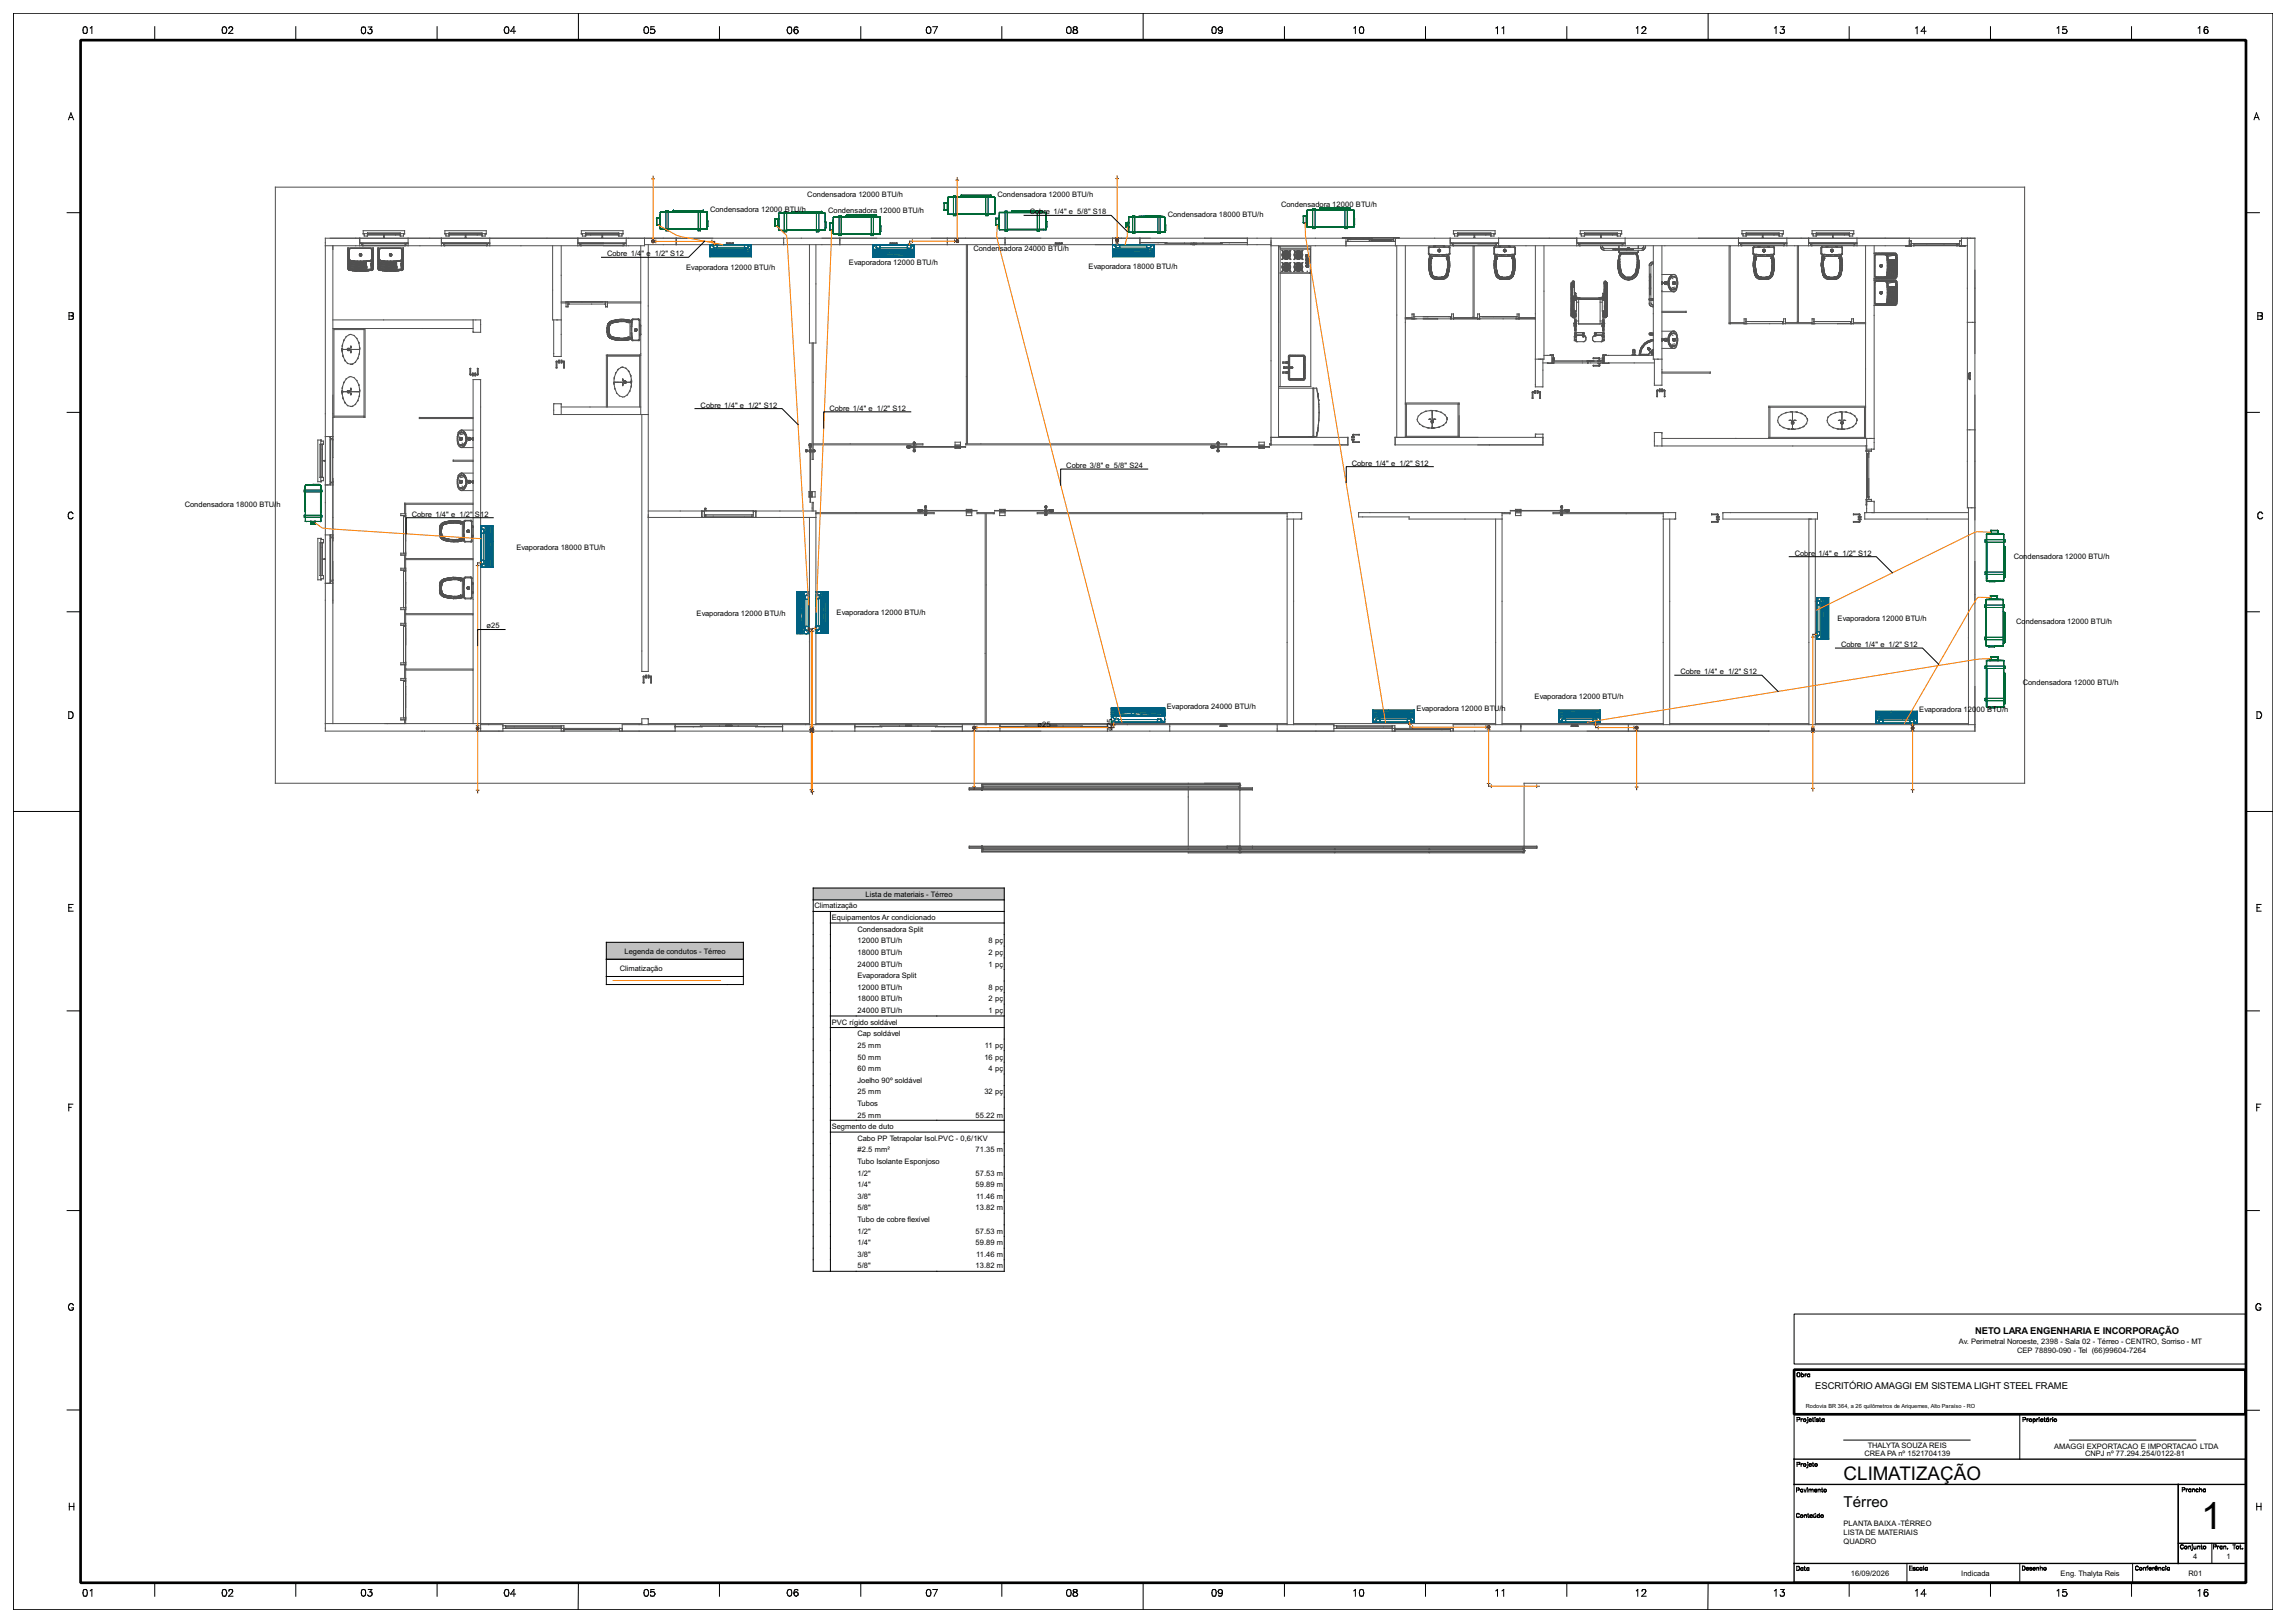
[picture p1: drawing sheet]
<svg xmlns="http://www.w3.org/2000/svg" width="851mm" height="604mm" viewBox="0 0 851 604" stroke-linecap="round" stroke-linejoin="round" font-family="sans-serif">
<defs><g id="words">
<text font-size="14" x="819.3" y="569">1</text>
<text font-size="7" x="686.2" y="550.8">CLIMATIZAÇÃO</text>
<text font-size="5.6" x="686.2" y="560.7">Térreo</text>
<g font-size="3.5">
<text x="735.2" y="496.5">NETO LARA ENGENHARIA E INCORPORAÇÃO</text>
<text x="675.7" y="516.9">ESCRITÓRIO AMAGGI EM SISTEMA LIGHT STEEL FRAME</text>
</g>
<g font-size="2.8">
<text x="300.5" y="73.4">Condensadora 12000 BTU/h</text>
<text x="371.3" y="73.1">Condensadora 12000 BTU/h</text>
<text x="476.9" y="77">Condensadora 12000 BTU/h</text>
<text x="264.3" y="78.7">Condensadora 12000 BTU/h</text>
<text x="308.3" y="79.1">Condensadora 12000 BTU/h</text>
<text x="383.3" y="79.7">Co</text>
<text x="386.8" y="79.7">bre 1/4&quot; e 5/8&quot; S18</text>
<text x="434.7" y="80.7">Condensadora 18000 BTU/h</text>
<text x="226" y="95.3">Cobre 1/4</text>
<text x="238.8" y="95.3">&quot; e 1/2&quot; S12</text>
<text x="362.3" y="93.5">Condensadora 24000 BTU/h</text>
<text x="255.4" y="100.5">Evaporadora 12000 BTU/h</text>
<text x="316" y="98.7">Evaporadora 12000 BTU/h</text>
<text x="405.2" y="100.1">Evaporadora 18000 BTU/h</text>
<text x="260.8" y="151.7">Cobre 1/4&quot; e 1/2&quot; S12</text>
<text x="308.7" y="152.9">Cobre 1/4&quot; e 1/2&quot; S12</text>
<text x="503.2" y="173.3">Cobre 1/4&quot; e 1/2&quot; S12</text>
<text x="396.9" y="174.2">Cobre 3/8&quot; e 5/8&quot; S24</text>
<text x="68.8" y="188.8">Condensadora 18000 BTU/</text>
<text x="102.9" y="188.8">h</text>
<text x="153.3" y="192.3">Cobre 1/4&quot; e 1/2&quot;</text>
<text x="176.8" y="192.3">S12</text>
<text x="192.2" y="204.6">Evaporadora 18000 BTU/h</text>
<text x="668.1" y="206.8">Cobre</text>
<text x="676.9" y="206.8">1/4&quot; e 1/2&quot; S12</text>
<text x="749.6" y="208.1">Condensadora 12000 BTU/h</text>
<text x="181.1" y="233.9">ø25</text>
<text x="259.3" y="229.2">Evaporadora 12000 BTU/h</text>
<text x="311.4" y="229">Evaporadora 12000 BTU/h</text>
<text x="684" y="231.2">Evaporadora 12000 BTU/h</text>
<text x="750.5" y="232.4">Co</text>
<text x="754" y="232.4">ndensadora 12000 BTU/h</text>
<text x="685.3" y="240.8">Cobre 1/4&quot; e 1/2&quot; S12</text>
<text x="625.5" y="250.9">Cobre 1/4&quot; e 1/2&quot; S12</text>
<text x="752.9" y="255.1">Condensadora 12000 BTU/h</text>
<text x="434.3" y="263.9">Evaporadora 24000 BTU/h</text>
<text x="571.2" y="260">Evaporadora 12000 BTU/h</text>
<text x="414.1" y="268.9" transform="rotate(-90 414.1 268.9)">5</text>
<text x="527.3" y="264.7">Evaporadora 12000 BTU/h</text>
<text x="714.4" y="265.1">Evaporadora 120</text>
<text x="735.7" y="265.1">00 BTU/h</text>
<text x="386.2" y="270.4">ø25</text>
<text x="414.1" y="272.2" transform="rotate(-90 414.1 272.2)">ø2</text>
<text x="322.2" y="333.8">Lista de materiais - Térreo</text>
<text x="303.2" y="338.1">Climatização</text>
<text x="309.6" y="342.4">Equipamentos Ar condicionado</text>
<text x="319.2" y="346.8">Condensadora Split</text>
<text x="319.2" y="351.1">12000 BTU/h</text>
<text x="368" y="351.1">8 pç</text>
<text x="232.5" y="355">Legenda de condutos - Térreo</text>
<text x="319.2" y="355.4">18000 BTU/h</text>
<text x="319.2" y="359.7">24000 BTU/h</text>
<text x="368" y="355.4">2 pç</text>
<text x="368" y="359.7">1 pç</text>
<text x="230.7" y="361.3">Climatização</text>
<text x="319.2" y="364">Evaporadora Split</text>
<text x="319.2" y="368.4">12000 BTU/h</text>
<text x="368" y="368.4">8 pç</text>
<text x="319.2" y="372.7">18000 BTU/h</text>
<text x="319.2" y="377">24000 BTU/h</text>
<text x="368" y="372.7">2 pç</text>
<text x="368" y="377">1 pç</text>
<text x="309.6" y="381.3">PVC rígido soldável</text>
<text x="319.2" y="385.6">Cap soldável</text>
<text x="319.2" y="390">25 mm</text>
<text x="366.6" y="390">11 pç</text>
<text x="319.2" y="394.3">50 mm</text>
<text x="366.4" y="394.3">16 pç</text>
<text x="319.2" y="398.6">60 mm</text>
<text x="368" y="398.6">4 pç</text>
<text x="319.2" y="402.9">Joelho 90º soldável</text>
<text x="319.2" y="407.2">25 mm</text>
<text x="366.4" y="407.2">32 pç</text>
<text x="319.2" y="411.6">Tubos</text>
<text x="319.2" y="415.9">25 mm</text>
<text x="363.1" y="415.9">55.22 m</text>
<text x="309.6" y="420.2">Segmento de duto</text>
<text x="319.2" y="424.5">Cabo PP Tetrapolar Isol.PVC - 0,6/1KV</text>
<text x="319.2" y="428.8">#2.5 mm²</text>
<text x="363.1" y="428.8">71.35 m</text>
<text x="319.2" y="433.2">Tubo Isolante Esponjoso</text>
<text x="319.2" y="437.5">1/2&quot;</text>
<text x="363.1" y="437.5">57.53 m</text>
<text x="319.2" y="441.8">1/4&quot;</text>
<text x="363.1" y="441.8">59.89 m</text>
<text x="319.2" y="446.1">3/8&quot;</text>
<text x="363.3" y="446.1">11.46 m</text>
<text x="319.2" y="450.4">5/8&quot;</text>
<text x="319.2" y="454.8">Tubo de cobre flexível</text>
<text x="363.1" y="450.4">13.82 m</text>
<text x="319.2" y="459.1">1/2&quot;</text>
<text x="363.1" y="459.1">57.53 m</text>
<text x="319.2" y="463.4">1/4&quot;</text>
<text x="319.2" y="467.7">3/8&quot;</text>
<text x="363.1" y="463.4">59.89 m</text>
<text x="363.3" y="467.7">11.46 m</text>
<text x="319.2" y="472">5/8&quot;</text>
<text x="363.1" y="472">13.82 m</text>
<text x="729.1" y="500.3">Av. Perimetral Noroeste, 2398 - Sala 02 - Térreo - CENTRO, Sorriso - MT</text>
<text x="750.8" y="503.6">CEP 78890-090 - Tel (66)99604-7264</text>
<text x="695.2" y="538.7">THALYTA SOUZA REIS</text>
<text x="764.6" y="539.3">AMAGGI EXPORTACAO E IMPORTACAO LTDA</text>
<text x="694" y="541.9">CREA PA nº 1521704139</text>
<text x="776.1" y="542">CNPJ nº 77.294.254/0122-81</text>
<text x="686.2" y="568">PLANTA BAIXA -TÉRREO</text>
<text x="686.2" y="571.2">LISTA DE MATERIAIS</text>
<text x="686.2" y="574.4">QUADRO</text>
<text x="816.3" y="580.3">4</text>
<text x="828.7" y="580.2">1</text>
<text x="688.9" y="586.6">16/09/2026</text>
<text x="730" y="586.6">Indicada</text>
<text x="767" y="586.6">Eng. Thalyta Reis</text>
<text x="814.6" y="586.6">R01</text>
</g>
<text font-size="2.1" x="672.2" y="524">Rodovia BR 364, a 26 quilômetros de Ariquemes, Alto Paraíso - RO</text>
</g></defs>
<path d="M30 14.9h806v574.1h-806zM667.8 509.7h168v16.6h-168z" fill="none" stroke="#000" stroke-width="1"/>
<g fill="none" stroke="#000" stroke-width=".37">
<path d="M5 4.9h841v594.1h-841zM31.2 10.1l.4-.2a1.37 1.37 0 0 1 .9 1.2 1.37 1.37 0 0 1-.7 1.3l-.8-.4-.1-1zM33.6 10.4l.6-.5v2.5M57.6 9.9v5M83 10.1a1.19 1.19 0 0 1 1.5 .9 1.19 1.19 0 0 1-.9 1.4l-.8-.4-.1-1zM85.2 10.5a.72 .72 0 0 1 1.1-.5 .72 .72 0 0 1 0 1.2l-1.2 1.2h1.6M110.1 9.9v5M134.8 10.1l.6-.1a1.37 1.37 0 0 1 .7 1.4 1.37 1.37 0 0 1-.9 1.1 1.71 1.71 0 0 1-.4-2.4zM137.1 10h1.3l-.7 .9a.82 .82 0 0 1 .6 1.3 .82 .82 0 0 1-1.4-.2M162.7 9.9v5M188.1 10.1l.4-.2a1.37 1.37 0 0 1 .9 1.2 1.37 1.37 0 0 1-.7 1.3h-.2a1.41 1.41 0 0 1-.4-2.3zM191.9 11.6h-1.8l1.2-1.7v2.5"/>
<path d="M215.3 5v9.9M240.1 10.1l.3-.2a1.28 1.28 0 0 1 1 1.3 1.28 1.28 0 0 1-1 1.2l-.6-.4-.1-.6 .1-1zM243.5 9.9h-1.2l-.1 1.1a.91 .91 0 0 1 1.4 0 .91 .91 0 0 1-.2 1.4 .91 .91 0 0 1-1.3-.4M267.8 9.9v5M293.4 10.1l.6-.1a1.37 1.37 0 0 1 .7 1.4 1.37 1.37 0 0 1-.9 1.1 1.52 1.52 0 0 1-.4-2.4zM295.9 11h.8l.4 .6-.1 .5-.6 .4-.7-.4-.2-.5zM297 10.3l-.7-.3a1.23 1.23 0 0 0-.8 1.6M320.4 9.9v5M345.2 10.1l.3-.2a1.28 1.28 0 0 1 1 1.3 1.28 1.28 0 0 1-1 1.2l-.6-.4-.1-.6 .1-1zM347.2 9.9h1.7l-1.2 2.5M372.9 9.9v5M397.4 10.1l.3-.2a1.28 1.28 0 0 1 1 1.3 1.28 1.28 0 0 1-1 1.2l-.6-.4-.1-.6 .1-1z"/>
<path d="M399.6 10.1v.7l1.1 .3 .4 .5a.85 .85 0 0 1-.9 .9 .85 .85 0 0 1-.8-.9 1.17 1.17 0 0 1 1.4-.8l.1-.5-.4-.4zM425.5 5v9.9M451.4 10.1l.4-.2a1.37 1.37 0 0 1 .9 1.2 1.37 1.37 0 0 1-.7 1.3l-.8-.4-.1-1zM453.8 10.1l.5-.2 .6 .4 .1 .5-.4 .6h-.8l-.4-.6zM455 10.8a1.08 1.08 0 0 1-1 1.6l-.4-.3M478.1 9.9v5M503.9 10.4l.6-.5v2.5M506.3 10.1l.4-.2a1.37 1.37 0 0 1 .9 1.2 1.37 1.37 0 0 1-.7 1.3l-.8-.4-.1-1zM530.6 9.9v5M556.8 10.4l.6-.4v2.5M559.1 10.4l.6-.4v2.5M583.2 9.9v5"/>
<path d="M609.1 10.4l.5-.5v2.5M611.2 10.5a.72 .72 0 0 1 1.1-.5 .72 .72 0 0 1 0 1.2l-1.2 1.2h1.6M635.8 5v9.9M660.5 10.4l.6-.5v2.5M662.8 9.9h1.3l-.7 1a.82 .82 0 0 1 .6 1.3 .82 .82 0 0 1-1.4-.2M688.3 9.9v5M713 10.4l.6-.4v2.5M716.9 11.6h-1.8l1.2-1.6v2.5M740.9 9.9v5M765.7 10.4l.6-.5v2.5M769.1 9.9h-1.2l-.1 1.1a.91 .91 0 0 1 1.4 0 .91 .91 0 0 1-.2 1.4 .91 .91 0 0 1-1.3-.4M793.4 9.9v5"/>
<path d="M818.2 10.4l.6-.5v2.5M821.8 10.3l-.7-.4a1.29 1.29 0 0 0-.7 1.7M25.5 44.5l.9-2.5 1 2.5M25.8 43.7h1.2M839 44.5l.9-2.5 1 2.5M839.3 43.7h1.2M25 79.1h5M836 79.1h5M262.3 89.7l-6 6h-32.4M381.2 80.1h32.4l6 6M25.7 116.3l1.5 .2 .1 .5-.6 .5 .6 .4-.2 .8-1.4 .1zM25.7 117.5h1"/>
<path d="M840.4 116.3l1.6 .2v.7l-.5 .3 .6 .4-.2 .8-1.5 .1zM840.4 117.5h1.1M25 153.5h5M258.7 152.1h32.4l6 6M339 153.3h-32.4v6M836 153.5h5M427.2 174.6h-32.4v6M533.5 173.7h-32.4v6M27.2 191.2l-.6-.6a1.25 1.25 0 0 0-1.2 1.2 1.25 1.25 0 0 0 1.2 1.3l.6-.5M183.6 192.7h-32.4v6M842.2 191.2l-.6-.6a1.21 1.21 0 0 0-1.3 1.3 1.21 1.21 0 0 0 1.5 1.1l.4-.4M666 207.2h32.4l6 6"/>
<path d="M25 227.7h5M188 234.3h-10.2v6M836 227.7h5M623.4 251.3h32.4l6 6M683.2 241.2h32.4l6 6M25.6 264.9a1.34 1.34 0 0 1 1.5 .7 1.34 1.34 0 0 1-.4 1.7l-1.1 .1zM840.1 264.9a1.37 1.37 0 0 1 1.6 .7 1.37 1.37 0 0 1-.4 1.7l-1.2 .1zM5 302h25M836 302h9.9M25.6 337.8h1M27.2 336.6h-1.6v2.5h1.6M840.1 337.8h.9"/>
<path d="M841.6 336.6h-1.5v2.5h1.5M25 376.2h5M836 376.2h5M25.6 412.1h.9M27.1 410.9h-1.5v2.5M840 412.1h.9M841.5 410.9h-1.5v2.5M25 450.5h5M836 450.5h5M27.3 485.7l-.1-.2a.79 .79 0 0 0-1.4 0 1.18 1.18 0 0 0-.3 1.5 1.18 1.18 0 0 0 1.5 .5l.3-.8h-.6M667.8 489h168v18.6h-168zM841.5 485.7l-.6-.6h-.5a1.48 1.48 0 0 0-.2 2.4l.7 .1 .5-.3 .1-.6h-.6"/>
<path d="M669.1 510.9a.77 .77 0 0 1 .9 .4 .77 .77 0 0 1-.3 1h-.6l-.2-.3zM670.5 511.6l.5-.3 .4 .5-.3 .5-.6-.2M670.5 510.8v1.5M671.9 511.3v1M672.4 511.3l-.5 .3M673.6 511.6l-.5-.3-.4 .5 .2 .5 .7-.2M673.6 511.3v1M25 524.7h5M667.8 526.3v16.7M668.9 528.3l.9-.1 .1-.6-1-.1v1.5M670.4 528v1M671 528l-.6 .4"/>
<path d="M672.8 527.6h.1M672.9 528.1v1.1l-.4 .3M673.4 528.4h.8l-.3-.4-.5 .2v.6l.3 .2 .5-.2M674.6 528h.5M674.8 527.5v1.2l.3 .3M675.5 527.6h.1M675.6 528.1v.9M676.9 528.2l-.8-.1 .8 .6-.3 .3-.5-.2M677.2 528h.5M677.4 527.5v1.2l.4 .3M679 528.2a.5 .5 0 0 0-.7-.1 .5 .5 0 0 0 0 .8 .5 .5 0 0 0 .7-.1M679 528v1"/>
<path d="M686.3 535.9h47M751.8 526.3v16.7M753 528.3l.8-.1 .1-.6-.9-.1v1.5M754.5 528v1M755 528l-.5 .2M756.8 528.2l.5-.2 .3 .4-.3 .6-.5-.2M756.8 528v1.5M758.1 528v1M758.7 528l-.6 .4M759 527.6h.1M759 528.1v.9M759.5 528.4l.4 .6 .5-.2"/>
<path d="M759.6 528.2l.5-.2 .3 .4h-.9zM760.8 528h.5M761 527.5v1.4l.3 .1M762.4 527.5l-.6 .3M762.5 528.2l-.5-.2-.3 .4 .3 .6 .5-.2M762.5 528v1M763.1 528v1M763.7 528l-.6 .4M764 527.6h.1M764 528.1v.9M770.3 535.9h47M835.8 526.3v16.7"/>
<path d="M836 524.8h5M25.8 559.4v2.5M27.5 559.4v2.5M667.8 552.4v29.4M668.7 554.5l1-.1v-.5l-1-.2v1.5M668.9 544.9h.9l.1-.6-1-.1v1.5M670.4 544.7v1M671 554.2v1M671 554.4l-.3-.2-.5 .2v.6l.3 .2 .5-.2M671 544.7h-.4l-.2 .4M671.5 544.7h.5l.2 .4-.3 .6h-.3l-.3-.5zM671.5 554.2l.4 1 .4-1"/>
<path d="M672.7 553.7v.2zM672.7 554.3v.9M672.9 544.2h.1M672.9 544.7v1.2l-.4 .3M673.3 554.5l.4-.3 .4 .3M673.3 554.2v1M673.4 545.1h.8l-.1-.4-.7 .2v.5l.3 .3 .5-.3M674.1 554.5l.6-.3 .2 1M674.1 554.5v.7M674.6 544.7h.5M674.8 544.2v1.2l.3 .3M675.4 554.6l.3 .6 .5-.2"/>
<path d="M675.7 554.2h.3l.2 .4h-.8zM675.7 544.7l.7 .2-.3 .8-.6-.5zM676.7 554.5l.4-.3 .4 .1v.9M676.7 554.2v1M678 554.2h.5M678.2 553.7v1.4l.3 .1M812.3 554.4l.9-.1 .1-.4-1-.3v1.5M813.8 554.1v1M814.4 554.1h-.3l-.3 .5M815.5 554.3a.51 .51 0 0 0-.8 0 .51 .51 0 0 0 .2 .8l.6-.2M815.5 554.1v1M816.1 554.4l.3-.3 .4 .1 .1 .9"/>
<path d="M816.1 554.1v1M818.2 554.3l-.3-.2-.5 .2 .2 .8 .6-.2M818.7 554.4l.6-.3 .2 1M818.7 553.6v1.5M820.9 554.3l-.5-.2-.4 .5 .2 .5 .7-.2M820.9 554.1v1M840 559.4v2.5M841.6 559.4v2.5M25.8 560.6h1.7M669.7 563.6l-.3-.4-.7 .4 .1 .9 .6 .2 .3-.3M670.2 563.9a.5 .5 0 0 1 .7-.1 .5 .5 0 0 1 0 .8 .5 .5 0 0 1-.7-.1zM671.6 564l.6-.3 .2 1"/>
<path d="M671.6 563.7v1M672.8 563.7h.5M673 563.2v1.2l.4 .3M673.7 564.1l.4 .6 .5-.2M673.8 563.9l.5-.2 .3 .4h-.9zM675.1 563.7l.2 1 .6-.3M675.8 563.2l-.6 .3M675.9 563.7v1M677.2 563.9l-.5-.2-.3 .4 .3 .6 .5-.2M677.2 563.2v1.5M810.8 574.3h25M812.7 575.2l-.2-.3h-.6a.77 .77 0 0 0-.3 .9 .77 .77 0 0 0 .9 .5l.2-.3"/>
<path d="M813.3 575.4l.7 .2-.3 .8-.6-.5zM814.5 575.6l.8-.2v1M814.5 575.4v1M816 574.9h.1M816 575.4v1.4l-.3 .1M816.6 575.4l.2 1 .6-.3M817.4 575.4v1M818 575.6l.7-.2 .1 1M818 575.4v1M819.2 575.4h.5M819.4 574.9v1.2l.4 .3M820.3 575.4l.7 .2-.3 .8-.6-.5z"/>
<path d="M823.3 574.3v7.5M823.9 575.6h.9l.1-.6-1-.1v1.5M825.4 575.4v1M826 575.4h-.4l-.2 .4M827.1 575.6l-.6-.2-.2 .4 .3 .6 .5-.3M827.1 575.4v1M827.7 575.6l.7-.2 .1 1M827.7 575.4v1M829.1 576.2v.2zM831.1 574.9h1M831.6 574.9v1.5M832.4 575.6l.7-.2 .2 .4-.2 .5-.4 .1z"/>
<path d="M833.6 575.4h.5M833.9 574.9v1.4l.3 .1M834.7 576.2v.2zM840 560.6h1.6M31.2 591.6a.83 .83 0 0 1 1.2 .4l.1 .6a1.06 1.06 0 0 1-.9 1.4 1.36 1.36 0 0 1-.6-2zM33.6 592l.6-.5v2.5M57.6 589v5M83 591.6a.83 .83 0 0 1 1.2 .4 1.18 1.18 0 0 1 .1 1.4 1.18 1.18 0 0 1-1.3 .5l-.3-1zM85.2 592.1a.7 .7 0 0 1 .7-.6 .7 .7 0 0 1 .7 .7l-1.5 1.8h1.6M110.1 589v5M134.8 591.6l.6-.1a1.37 1.37 0 0 1 .7 1.3 1.37 1.37 0 0 1-.9 1.2 1.71 1.71 0 0 1-.4-2.4zM137.1 591.5h1.3l-.7 .9a.87 .87 0 0 1 .6 1.4 .87 .87 0 0 1-1.5-.3"/>
<path d="M162.7 589v5M188.1 591.6a.83 .83 0 0 1 1.2 .4l.1 .6a1.06 1.06 0 0 1-.9 1.4l-.4-.1a1.83 1.83 0 0 1 0-2.3zM191.9 593.2h-1.8l1.2-1.7v2.5M215.3 589l-.1 10M240.1 591.6a.83 .83 0 0 1 1.2 .4l.1 .6a1.06 1.06 0 0 1-1 1.4 1.59 1.59 0 0 1-.3-2.4zM243.5 591.5h-1.2l-.1 1.1 .5-.3 .7 .1 .4 .6-.4 .9h-1.1l-.2-.4M267.8 589v5M293.4 591.6l.6-.1a1.37 1.37 0 0 1 .7 1.3 1.37 1.37 0 0 1-.9 1.2 1.52 1.52 0 0 1-.4-2.4zM295.9 592.5h.8l.4 .6-.1 .5-.6 .4-.7-.4-.2-.5zM297 591.8l-.7-.3a1.23 1.23 0 0 0-.8 1.6M320.4 589v5M345.2 591.6a.83 .83 0 0 1 1.2 .4l.1 .6a1.06 1.06 0 0 1-1 1.4 1.59 1.59 0 0 1-.3-2.4z"/>
<path d="M347.2 591.5h1.7l-1.2 2.5M372.9 589v5M397.4 591.6a.83 .83 0 0 1 1.2 .4l.1 .6a1.06 1.06 0 0 1-1 1.4 1.59 1.59 0 0 1-.3-2.4zM399.6 591.6v.7l1.1 .4a.68 .68 0 0 1 .4 .7 .68 .68 0 0 1-.6 .6l-.9-.1-.2-.4a1.21 1.21 0 0 1 1.4-1.2v-.7zM425.5 589v10M451.4 591.6a.83 .83 0 0 1 1.2 .4l.1 .6a1.06 1.06 0 0 1-.9 1.4 1.36 1.36 0 0 1-.6-2zM455 592.3a1.19 1.19 0 0 1-1 1.7l-.4-.4M478.1 589v5M503.9 592l.6-.5v2.5M506.3 591.6a.83 .83 0 0 1 1.2 .4l.1 .6a1.06 1.06 0 0 1-.9 1.4 1.36 1.36 0 0 1-.6-2zM530.6 589v5M556.8 592l.6-.5v2.5"/>
<path d="M559.1 592l.6-.5v2.5M583.2 589v5M609.1 592l.5-.5v2.5M611.2 592.1a.7 .7 0 0 1 .8-.6 .7 .7 0 0 1 .6 .7l-1.5 1.8h1.6M635.8 589l-.1 10M660.5 592l.6-.5v2.5M662.8 591.5h1.3l-.7 .9a.82 .82 0 0 1 .6 1.3 .82 .82 0 0 1-1.4-.2M668.8 582.9h.7a.85 .85 0 0 1 .3 1 .85 .85 0 0 1-1 .5zM671.1 583.6l-.1-.2-.7 .2a.5 .5 0 0 0 .1 .7 .5 .5 0 0 0 .7-.1M671.1 583.4v1M671.5 583.4h.5M671.7 582.9v1.2l.4 .3"/>
<path d="M673.3 583.4v1M673.3 583.6l-.1-.2-.7 .2v.6l.3 .2 .5-.2M688.3 589v5M709.8 581.8v7M710.8 583.5h.6M711.7 582.8h-.9v1.5h.9M712.9 583.5l-.8-.1v.3l.8 .3-.1 .3h-.7v-.2M713 592l.6-.5v2.5M714.1 583.5l-.5-.2-.3 .5 .2 .5 .6-.2M715.4 583.5l-.3-.2-.5 .2 .2 .8 .6-.2M715.4 583.3v1M716 582.8v1.5"/>
<path d="M716.9 593.2h-1.8l1.2-1.7v2.5M717.4 583.5l-.5-.2-.4 .5 .2 .5 .7-.2M717.4 583.3v1M740.9 589v5M751.8 581.8v7.1M752.8 582.8l.7 .1 .3 .5-.1 .6-.4 .3h-.5zM754.2 583.7l.4 .6 .5-.2M754.4 583.4l.4-.1 .3 .4h-.9zM756.3 583.5l-.3-.2-.5 .2 .8 .5-.1 .2-.7-.1M756.7 583.7l.4 .6 .5-.2M756.8 583.5l.5-.2 .3 .4h-.9zM758.1 583.6l.3-.3 .4 .1v.9"/>
<path d="M758.1 583.3v1M759.4 583.6l.6-.3 .2 1M759.4 582.8v1.5M760.9 583.4l.7 .1v.6a.5 .5 0 0 1-.7 0 .5 .5 0 0 1 0-.7zM765.7 592l.6-.5v2.5M769.1 591.5h-1.2l-.1 1.1 .5-.3 .7 .1 .4 .6-.4 .9h-1.1l-.2-.4M793.4 589v5M793.8 581.8v7.1M795.9 583.2l-.3-.4-.7 .4 .2 1 .5 .1 .3-.3M796.4 583.5a.5 .5 0 0 1 .7-.1 .5 .5 0 0 1 0 .8 .5 .5 0 0 1-.7-.1zM797.8 583.6l.6-.3 .2 1M797.8 583.3v1"/>
<path d="M799 583.3h.5M799.6 582.8l-.4 .3v1.2M799.9 583.7l.4 .6 .5-.2M800.1 583.4l.4-.1 .3 .4h-.9zM801.3 583.3v1M801.9 583.3l-.6 .4M802.1 583.7l.4 .6 .5-.2M802.2 583.5l.5-.2 .3 .4h-.9zM802.3 583l.3-.2 .3 .2M803.5 583.6l.6-.3 .2 1M803.5 583.3v1M805.6 583.5l-.5-.2-.3 .4 .3 .6 .5-.2"/>
<path d="M806.1 582.8v.2zM806.1 583.4v.9M807.5 583.5a.5 .5 0 0 0-.7-.1 .5 .5 0 0 0 0 .8 .5 .5 0 0 0 .7-.1M807.5 583.3v1M818.2 592l.6-.5v2.5M821.8 591.8l-.1-.2a.83 .83 0 0 0-1.2 .4l-.1 1.2"/>
<circle cx="821.2" cy="11.7" r=".78"/>
<circle cx="671.7" cy="528.4" r=".48"/>
<circle cx="755.8" cy="528.5" r=".51"/>
<circle cx="765" cy="528.5" r=".49"/>
<circle cx="679.3" cy="554.7" r=".48"/>
<circle cx="678.2" cy="564.2" r=".49"/>
<circle cx="454.2" cy="592.2" r=".78"/>
<circle cx="821.2" cy="593.2" r=".78"/>
</g>
<path d="M810.8 552.4v29.4M835.8 552.4h-168v-9.4h168v45.8h-168v-7h168" fill="none" stroke="#000" stroke-width=".5"/>
<g fill="none" stroke="#505050" stroke-width=".37">
<path d="M121.1 88.6h614v183.5h-614zM123.9 91.4v177.9M129.6 92.5l-.1 7.4M130 92.7v7.4M130 96.4l.1 .1M130 96.3l.1 .2M130.1 96.6h.1M130.1 96.5v.1M130.1 96.6l.3 .2M130.2 96.7l.2 .1M130.3 92.5l-.3 .3M130.3 99.7l6.2 .1"/>
<path d="M130.3 99.4l2.1 .1M130.4 92.4h7.6M130.4 99.2h6.1l-4.1 .1M130.4 98.5l2 .2M130.4 98.9v-.7l-.2 2M130.4 96.8l.2 .1M130.5 92.4l-.3 .1M130.5 97.6h5.9l-3.9 .1M130.5 98.1h5.9v.2h-3.9M130.5 98.4h5.9l-2 .2M130.5 97.8l2 .1M130.6 96.9l4.8 .2"/>
<path d="M130.6 97.3h5.7v.2h-3.8M130.6 96.9l1 .1M130.9 92.3h6.9M132.4 98.7h4M132.4 99.5h4.1M132.4 99.9h2M132.5 97.9h3.9M133.8 94.7h.1M133.8 94.7l.1 .3M133.9 90.4h18M133.9 94.6l.2 .5M133.9 88.6v2.8"/>
<path d="M133.9 94.5v.1M133.9 94.5l.7 .1-.1 .5M133.9 94.5h.1M133.9 94.5h.6M133.9 94.6l-.1 .1M134.1 94.6l.2 .3-.3-.1zM134.3 90.4h17.2M134.3 95.1h.2M134.3 94.4l.1 .1M134.4 99.1l2.1-.1-6.1-.2-.2 1.4M134.4 95.1h-.4l.3 .1M134.5 94.5l.1 .3z"/>
<path d="M134.5 94.9v.2M134.5 94.5l.1 .2M134.6 94.9l-.1 .1M134.7 90.5v.7h16.4v-.7M135.1 91.2v.2M135.2 85.8h15.4v1.2h-.4v.8h-1.2v-1.2h-12.2v1.2h-1.2v-.8h-.4zM135.2 86.9h15.4M136.4 97.9l-3.9 .1M136.4 98.7l-2 .2M136.5 97.2h1.5M136.5 99.5l-4.1 .1M136.8 87.3h12.2"/>
<path d="M136.8 87.4h12.2M137.8 96.9l-2.4 .2M137.9 97.9l.3 2.3zM138 92.4l.2 .1M138 92.4l.4 .4M138 96.8h.1M138.3 96.5l-.1 .2M138.4 96.4l-.6 .5M138.4 92.7v7.4M138.5 93.3v6.7M140.8 92.5l-.1 7.4M141.2 96.4l.1 .1"/>
<path d="M141.2 96.3l.1 .2M141.3 96.6h.1M141.3 96.6l.3 .2M141.3 96.5v.1M141.4 96.7l.2 .1M141.5 99.7l6.2 .1M141.5 99.4l2.1 .1M141.5 92.5l-.3 .3M141.6 92.4h7.6M141.6 99.2h6.1l-4.1 .1M141.6 98.5l2 .2M141.6 98.9v-.7l-.2 2"/>
<path d="M141.6 96.8l.2 .1M141.7 98.1h5.9v.2h-3.9M141.7 98.4h5.9l-2 .2M141.7 92.4l-.5 .3v7.4M141.7 97.6h5.9l-3.9 .1M141.7 97.8l2 .1M141.8 96.9l4.8 .2M141.8 97.3h5.7v.2h-3.8M141.8 96.9l1 .1M142.1 92.3h6.9M142.8 87.4v.9h.2v-.9M143.6 99.5h4.1"/>
<path d="M143.6 98.7h4M143.6 99.9h2M143.7 97.9h3.9M145 94.7h.1M145 94.7l.1 .3M145.1 94.6l.2 .5M145.1 94.5l.7 .1-.1 .5M145.1 94.5h.1M145.1 94.5v.1M145.1 94.5h.6M145.1 94.6l-.1 .1M145.3 94.6l.2 .3-.3-.1z"/>
<path d="M145.5 95.1h.2M145.5 94.4l.1 .1M145.6 99.1l2.1-.1-6.1-.2-.2 1.4M145.6 95.1h-.4l.3 .1M145.7 94.5v.1M145.7 94.9v.2M145.7 94.5l.1 .3M145.8 94.9l-.1 .1M147.6 97.9l-3.9 .1M147.6 98.7l-2 .2M147.7 97.2h1.5M147.7 99.5l-4.1 .1"/>
<path d="M149 96.9l-2.4 .2M149.1 97.9l.3 2.3zM149.2 92.4l.2 .1M149.2 92.4l.4 .4M149.2 96.8h.1M149.5 96.5l-.1 .2M149.6 96.4l-.6 .5M149.6 92.7v7.4M149.7 93.3v6.7M150.7 91.2v.2M151.9 88.6v2.8M164.3 90.4h18"/>
<path d="M164.3 88.6v2.8M164.7 90.4h17.2M165.1 90.5v.7h16.4v-.7M165.5 91.2v.2M165.6 85.8h15.4v1.2h-.4v.8h-1.2v-1.2h-12.2v1.2h-1.2v-.8h-.4zM165.6 86.9h15.4M167.2 87.3h12.2M167.2 87.4h12.2M173.2 87.4v.9h.2v-.9M181.1 91.2v.2M182.3 88.6v2.8M205.7 91.4v27.6h3.2"/>
<path d="M208.9 91.4v41.3h-2.8v-13.7M215.1 90.4h18M215.1 88.6v2.8M215.5 90.4h17.2M215.9 90.5v.7h16.4v-.7M216.3 91.2v.2M216.4 85.8h15.5v1.2h-.4v.8h-1.2v-1.2h-12.3v1.2h-1.2v-.8h-.4zM216.4 86.9h15.5M218 87.3h12.3M218 87.4h12.3M218.1 86.9v.4M218.1 87.4l-.1 .1"/>
<path d="M224.1 87.4v.9h.2v-.9M230.2 86.9v.4M230.2 87.4l.1 .1M231.9 91.2v.2M233.1 88.6v2.8M238.5 91.4v62.9M239.9 88.6v2.8h-118.8M239.9 91h233.2M241.3 91v158.9h-2.4v-95.6M251.7 88.6v2.4M270.6 90.4l.2 .3M270.7 90.5v.1"/>
<path d="M270.7 90.7l.1 .1M270.8 90.6v.2M270.8 90.6l-.1 .1M270.9 90.5v.3l-.2-.1M271 90.5l-.4 .1M271.4 91v-.5l-1-.1h1.1v.6M271.4 90.8h.1M271.9 91v-.6h1.1l-1 .1v.5M271.9 90.8h.1M272.4 90.5l.2 .2M272.5 90.5v.1M272.5 90.7l.1 .1"/>
<path d="M272.6 90.6l-.1 .1M272.6 90.6v.2M272.7 90.5v.3l-.2-.1M272.8 90.4l-.4 .2M291.7 88.6v2.4M301.3 91v36.6h2.4v-36.6M312.6 88.6v2.4M331.5 90.6l.2 .2M331.5 90.4v.2M331.6 90.7h.1M331.6 90.5v.1M331.7 90.6v.2"/>
<path d="M331.7 90.6l-.1 .1M331.8 90.5v.3l-.2-.1M331.9 90.5l-.4 .1M332.3 91v-.5l-1-.1h1.1v.6M332.3 90.8h.1M332.8 91v-.6h1.1l-1 .1v.5M332.8 90.8h.1M333.3 90.6l.2 .2M333.3 90.5v.1M333.4 90.7h.1M333.4 90.5v.1M333.5 90.6l-.1 .1"/>
<path d="M333.5 90.6v.2M333.6 90.5v.3l-.2-.1M333.7 90.4l-.4 .2M352.6 88.6v2.4M359.7 91v74.2M360.1 91v74.2M374.1 88.6v2.4M393 90.4l.4 .2M393.1 90.5v.3l.2-.1M393.2 90.6l.1 .1M393.2 90.6v.2M393.3 90.5v.1"/>
<path d="M393.3 90.7l-.1 .1M393.4 90.5l-.2 .2M393.8 91v-.5l-1-.1h1.1v.6M393.8 90.8h.1M394.3 91v-.6h1.1l-1 .1v.5M394.3 90.8h.1M394.8 90.5l.4 .1M394.9 90.5v.3l.2-.1M395 90.6v.2M395 90.6l.1 .1M395.1 90.5v.1M395.1 90.7l-.1 .1"/>
<path d="M395.2 90.4l-.2 .3M414.1 88.6v2.4M424.3 88.6v2.4M424.3 90.2h10l-10 .1M433.7 90.4l10.5 .1zM443.2 90.5l.4 .1M443.3 90.5v.2M443.3 90.7l.1 .1M443.4 90.7h.1M443.4 90.6l.1 .1M443.4 90.6l-.1 .1M443.4 90.6v.2"/>
<path d="M443.5 90.7l-.1 .1M443.5 90.5v.1M443.6 90.5l-.2 .3M444 90.8h.1M444 90.5v.5M444.1 90.5v.5M444.4 90.4l10.5 .1zM444.5 90.8h.1M444.5 90.5v.5M444.6 90.5v.5M445 90.5l.4 .1M445.1 90.5v.2"/>
<path d="M445.1 90.7l.1 .1M445.2 90.7h.1M445.2 90.6l-.1 .1M445.2 90.6l.1 .1M445.2 90.6v.2M445.3 90.7l-.1 .1M445.3 90.5v.1M445.4 90.5l-.2 .3M464.3 90.2h-10l10 .1M464.3 88.6v2.4M473.1 91.4h259.2M473.1 88.6v77"/>
<path d="M475.9 91.8h12v52.1h-12M475.9 91.4v71.4M476.5 92.6l11.3 .1v8.8h-11.3M476.5 91.8v52.1M477.3 93.2l.1 .2M477.3 97.7l.1 .2M477.3 94.8l.1 .6M477.3 99.3l.1 .6M477.3 99.3l.1 .4M477.3 94.8l.1 .4M477.4 97.9l1.3 1.2v.4l-1 1M477.4 93.4l.2 .1"/>
<path d="M477.4 93.4l1.3 1.2v.4l-1 1M477.4 96.3h.1M477.4 97.9l.2 .3M477.4 98.7l-.1 1 .4 .7M477.4 95.4l.3 .5M477.4 94.3l-.1 .5zM477.4 96.2v.1M477.4 98.8l-.1 .5zM477.4 99.9l.3 .5M477.5 96.1h.2M477.6 93.7h.1M477.6 98.2h.1"/>
<path d="M477.6 96h.1M477.6 93.7l1 .9M477.6 98.2l1 .9M477.6 93.6v.1M477.6 96l-.4 .5 .2-.2M477.6 96l.1 .1M477.6 93.7l.1 .1M477.7 96a1.56 1.56 0 0 0 2.2 0M477.7 96a1.62 1.62 0 0 1-.1-2.3 1.62 1.62 0 0 1 2.4 0 1.62 1.62 0 0 1-.1 2.3M477.7 98.2l.1 .1M477.7 93.8a1.47 1.47 0 0 0 0 2.1M477.7 98.3l-.3 .4"/>
<path d="M477.7 98.1l-.1 .1M477.7 96v.1M477.7 98.2v.1M477.7 93.8l-.3 .4M477.8 94.8h.1M477.8 94.9l.2 .4M477.8 93.7v.1M477.9 94.6v.4l-.1-.2M477.9 94.4h.1M477.9 94.4v.4M477.9 94.8l.1 .5M477.9 95.2l.4 .4"/>
<path d="M478 95.4h.1M478 99.3h.1M478 98.9v.9M478 95.3v.1M478 94.4l-.2 .4M478 94.4l-.1 .4M478 99.8l.2 .1M478.1 99.6l.2 .2M478.1 94.1l-.1 .3M478.1 99.6l.5 .4-.2-.1M478.1 99.1h.1M478.1 99.3l.1 .4-.1-.2"/>
<path d="M478.2 95.6h.1M478.2 99l-.1 .6M478.2 96.2l-.4-.3 .7 .4M478.2 98.9h.1M478.2 95.5v.1M478.2 98.9l-.1 .4M478.2 99l-.1 .3M478.2 95.6l.3 .1M478.2 93.5l-.4 .2M478.3 93.4l.5-.1zM478.3 95.6l.2 .1M478.3 97.9l.5-.1z"/>
<path d="M478.3 98.8v.1M478.3 98.8h.1M478.3 99.9h.1M478.3 98.9l-.1 .1M478.3 98.8l-.2 .4M478.3 95.6l.5 .2M478.3 98.6l-.3 .3M478.3 96.2h1M478.4 94h.8M478.4 98.7h.8M478.4 99.8l-.8 .7M478.4 99.8l-.7 .8"/>
<path d="M478.4 95.3l-.8 .7M478.4 95.3l-.7 .8M478.4 99.9h.8M478.4 98.7l-.2 .2M478.4 98.7v.1M478.5 94.8h.1M478.5 99.3h.1M478.5 95.7h.6M478.5 99.5l.1 .1M478.5 99.4l.1 .1M478.5 94.9l.3 .3M478.5 93.9l-.6 .5"/>
<path d="M478.5 99.5h.1M478.5 99.9h.6M478.5 99.3l.1 .2M478.5 94.8l.1 .2M478.6 98.6h.4M478.6 99.1v.5M478.6 99.5l-.2 .3M478.6 95l-.2 .3M478.6 93.9l-.4 .2 .6-.2M478.6 99.6h.4M478.6 98.6l-.2 .2M478.6 99.1l-.1 .2"/>
<path d="M478.6 94.6l-.1 .2M478.7 94.8h.2M478.7 99h.3v.6M478.7 94.5h.3v.6h-.4v-.5M478.7 99.3h.2M478.7 98.6v.1M478.7 99.6l.1 .1M478.8 93.3l.5 .1zM478.8 97.8l1 .4-.4-.2M478.8 97.8l.5 .1zM478.8 97.8l-1 .4 .4-.2M478.8 93.3l-1 .4"/>
<path d="M478.8 93.3l1 .4M478.8 93.9l.6 .2-.4-.2M478.8 94.5v.1M478.8 95.1v.1M478.8 99v.1M478.8 99.6v.1M478.8 99l-.3 .3M478.8 99l.3 .3M478.8 94.5l.1 .1M478.8 93.9l-.6 .3M478.8 93.9l.6 .3M478.8 94.5l-.3 .3"/>
<path d="M478.8 98.4l-.5 .2M478.8 98.4l.8 .5M478.9 94.5l.2 .3M478.9 94.6h-.4l.1 .4M478.9 94.6v.4l1.5 1.5M478.9 99.1v.4l1 1M478.9 98.6v.1M478.9 99.1h-.4v.4M478.9 99.6l-.1 .1M479 94.6v.4M479 99.5l.2 .3M479 95l.2 .3"/>
<path d="M479 98.6l.2 .2M479 99.1l.1 .4M479 99.5h.1M479 99.1l.1 .2M479 94.7l.1 .1M479 94.6l.1 .2M479.1 99.2v.1M479.1 94.8l-.3 .4M479.1 99.5l-.1 .1M479.1 99.3l-.1 .2M479.1 93.9l.6 .5M479.1 94.8l-.1 .2"/>
<path d="M479.2 99.8l.8 .7M479.2 99.8l.7 .8M479.2 95.3l.8 .7M479.2 95.3l.7 .8M479.2 94.3v.1M479.2 98.7v.1M479.2 94.4l-.2 .2M479.2 98.7l.3 .6M479.2 98.8l.3 .4M479.2 99.9h.1M479.3 95.6h.1M479.3 95.6l-.2 .1"/>
<path d="M479.3 98.9l.1 .1M479.3 95.6l-.5 .2M479.4 99l.1 .6M479.4 95.5v.1M479.4 99.6h.1M479.4 99.1h.1M479.4 95.6l-.3 .1M479.4 93.5l.4 .2M479.4 99l.1 .3M479.6 95.4h.1M479.5 99.3l-.2 .5M479.5 94.1l.1 .3"/>
<path d="M479.5 99.3h.1M479.5 99.6l-.5 .4 .2-.1M479.5 99.3l-.1 .4 .1-.2M479.6 94.4h.1M479.6 98.9v.9M479.6 95.3v.1M479.6 94.4l.2 .4M479.6 94.4l.1 .4M479.6 99.8l-.2 .1M479.7 94.8h.1M479.7 94.7h.1M479.7 94.4v.4"/>
<path d="M479.7 95.2l-.4 .4M479.7 94.8l-.1 .5M479.7 94.6l.1 .1M479.8 94.9l-.2 .4M479.8 95.9l-.6 .4h-.8M479.8 94.7l-.1 .3 .1-.2M479.8 93.7v.1M479.8 95.9l-.7 .4M479.8 95.9l-.4 .3M479.9 96.1h.2M479.9 96h.1M479.9 98.1l.1 .1"/>
<path d="M479.9 96l.5 .4M479.9 93.6l.1 .1M479.9 96v.1M480 98.2l-.2 .1M480 98.2l-1 .9M480 96l-.1 .1M480 93.7l-.8 .7M480 93.6v.1M480 96v.1M480.1 93.5l-1.2 1.1M480.1 98.7l-.2-.4 .4 1M480.1 94.2l-.2-.4 .4 1"/>
<path d="M480.1 95.5l-.2 .4zM480.2 97.9l-.2 .3M480.2 97.9l-1.3 1.2M480.2 94.3l.1 .5zM480.2 96.2l.2 .2M480.2 98.8l.1 .5zM480.2 99.7l.1-.3-.1 .4M480.3 93.2l-.3 .5M480.3 96.5h.1M480.3 97.7h.1M480.3 99.3l-.4 1.1M480.3 94.8l-.4 1.1"/>
<path d="M480.3 94.9l-.1 .4zM480.3 94.9l-.1 .3M480.4 97.7l-.2 .2M480.4 97.7l-.4 .5M480.4 96.4v.1M481.8 93.2l.1 .2M481.8 97.7l.1 .2M481.8 94.8l.1 .6M481.8 99.3l.1 .6M481.8 99.3l.1 .4M481.8 94.8l.1 .4M481.9 93.4l1.3 1.2v.4l-1 1"/>
<path d="M481.9 93.4l.2 .1M481.9 96.3h.1M481.9 97.9l.2 .2M481.9 98l1.3 1.1M481.9 94.2l.3-.4a1.47 1.47 0 0 0 0 2.1M481.9 98.7l.3-.4a1.47 1.47 0 0 0 0 2.1M481.9 95.4l.3 .5M481.9 98l.2 .1M481.9 99.9l.3 .5M481.9 94.3l-.1 .5zM481.9 97.9v.1M481.9 98.8l-.1 .5z"/>
<path d="M482.1 96l-.4 .5 .2-.2M482.1 93.7l.8 .7M482.1 93.6v.1M482.1 98.1v.1M482.1 98.2l1 .9M482.1 96l.1 .1M482.1 93.7h.1M482.2 98.1l-.1 .1M482.2 96.1l-.3 .2M482.3 98.2h.1M482.2 96a1.62 1.62 0 0 1-.1-2.3 1.62 1.62 0 0 1 2.4 0 1.62 1.62 0 0 1-.1 2.3M482.2 96l.3 .2"/>
<path d="M482.2 96v.1M482.3 93.7v.1M482.5 94.8h.1M482.5 98.9v.9M482.5 99.3h.1M482.5 94.4v.9M482.5 99.8l.2 .1M482.5 95.3l.2 .1M482.6 99.6l.2 .2zM482.6 95.1l.2 .2zM482.6 99.1h.1M482.6 94.6h.1"/>
<path d="M482.6 99.3l.1 .4-.1-.2M482.6 94.8l.1 .4-.1-.2M482.7 99l-.1 .6M482.7 95.5l.1 .1M482.7 98.9h.1M482.7 94.5l-.1 .6M482.7 94.4l-.1 .4M482.7 98.9l-.1 .4M482.7 94.4h.1M482.7 99l-.1 .3M482.7 94.5l-.1 .3M482.7 98l-.4 .2"/>
<path d="M482.7 93.5l-.4 .2M482.8 93.4l.5-.1zM482.8 95.4h.1M482.8 97.9l.5-.1zM482.8 98.8h.1M482.8 99.9h.1M482.8 94.3v.1M482.8 98.8v.1M482.8 94.3h.1M482.8 94.4l-.1 .1M482.8 98.9l-.1 .1M482.8 98.8l-.2 .4"/>
<path d="M482.8 94.3l-.2 .4M482.8 94.1l-.3 .3M482.8 98.6l-.3 .3M482.8 95.6h.9M482.9 95.4h.8M482.9 94.2h.8M482.9 99.9l.1 .1M482.9 98.7h.8M482.9 95.3l.2 .2-.2-.1M482.9 95.3l-.8 .7M482.9 95.3l-.7 .8M482.9 99.8l.2 .2-.2-.1"/>
<path d="M482.9 99.8l-.8 .7M482.9 99.9h.8M482.9 94.2l-.2 .2M482.9 98.7l-.2 .2M482.9 99.8l-.7 .8M482.9 94.2v.1M482.9 98.7v.1M482.9 95.4l.1 .1M483 94.8h.1M483 99.2l.5-.2v.6M483 95h.1M483 99.3h.1"/>
<path d="M483 94.8l.1-.2v.5M483 99.4l.3 .3M483 95l.1 .1M483 94.9l.1 .1M483 99.9h.6M483 99.3l.1 .2M483 95.4h.6M483 94.8l.1 .2M483 96.3l-.2-.1h1l-.2 .1M483.1 95.1h.4M483.1 98.6h.4M483.1 94.1h.4"/>
<path d="M483.1 99.1v.5h.4M483.1 95l-.2 .3M483.1 99.5l-.2 .3M483.1 94.1l-.2 .2M483.1 98.6l-.2 .2M483.1 99.1l-.1 .2M483.1 99.2l-.1 .1M483.2 94.8h.2M483.2 99.3h.2M483.2 94.5h.3v.6M483.2 94.1v.1M483.2 98.6v.1"/>
<path d="M483.2 99.1v.4l-1.5 1.5M483.2 95.1l.1 .1M483.3 93.3l.5 .1zM483.3 97.8l.5 .1zM483.3 93.3l-1 .4M483.3 93.3l1 .4M483.3 97.8l-1 .4M483.3 97.8l1 .4M483.3 94.5v.1M483.3 95.1v.1M483.3 99v.1M483.3 99.6v.1"/>
<path d="M483.3 93.9l.8 .5M483.3 98.4l-.5 .2M483.3 94.5l-.3 .3M483.3 99l-.1 .1M483.3 99l.3 .3M483.3 94.5l.1 .1M483.3 98.4l.6 .3M483.3 93.9l-.5 .2M483.4 94.5l.2 .3M483.4 94.6l.3 .7M483.4 94.1v.1M483.4 98.6v.1"/>
<path d="M483.4 99.1v.4l1.5 1.5M483.4 99.1h-.4l.1 .4M483.4 95.1l-.1 .1M483.4 94.6h-.4v.4M483.4 99.6l-.1 .1M483.5 95h.1M483.5 95l.2 .3M483.5 99.5l.2 .3M483.5 98.6l.3 .2M483.5 99.1l.1 .4M483.5 94.6l.1 .4M483.5 94.1l.2 .2"/>
<path d="M483.5 99.5h.1M483.5 99.1l.1 .2M483.5 94.6l.1 .2M483.5 94.7l.1 .1M483.6 94.8l-.1 .2M483.6 99.2v.1M483.6 95l-.1 .1M483.6 99.5l-.1 .1M483.6 99.3l-.1 .2M483.7 94.2l.3 .6M483.7 95.4h.1M483.7 95.3l.8 .7"/>
<path d="M483.7 95.4l.6 .5M483.7 99.8l.8 .7M483.7 99.8l.7 .8M483.7 99.8l-.2 .2 .2-.1M483.7 98.9l-.2 .2M483.7 94.2v.1M483.7 98.7v.2M483.7 99.9h.1M483.7 99.9l-.1 .1M483.7 98.7l.3 .6M483.7 94.3l.3 .4M483.7 95.3l.7 .8"/>
<path d="M483.8 98.9l.1 .1M483.8 94.4l.1 .1M483.8 98.8l.2 .4M483.9 96.2l.4-.3zM483.9 95.5l-1.1 .1M483.9 99v.6M483.9 95.1h.1M483.9 98.7l-.1 .1M483.9 99.1h.1M483.9 94.5l.1 .6M483.9 94.6h.1M483.9 99l.1 .3"/>
<path d="M483.9 94.5l.1 .3M483.9 98.7l.2 .2M483.9 98l.4 .2M483.9 93.5l.4 .2M484 94.8h.1M484 99.3h.1M484 95.1l-.5 .4 .2-.1M484 94.8l-.2 .5M484 99.3l-.1 .4 .1-.2M484 94.8l-.1 .4 .1-.2M484.1 98.9l.1 .6-.4 .3 .2-.5M484.1 94.4v.9"/>
<path d="M484.1 98.9v.9M484.1 99.6v.2M484.1 99.8l-.2 .1M484.1 95.3l-.2 .1M484.3 95.9l-.6 .4h-.8M484.3 93.7l.1 .1M484.3 95.9l.6 .5M484.3 98.2v.1M484.4 96a1.38 1.38 0 0 1-2.1-.1l.4 .3M484.4 96.1h.2M484.4 96h.1M484.4 93.8l.4 1"/>
<path d="M484.4 93.6l.1 .1M484.4 98.1l.1 .1M484.4 93.8l.2 .4M484.5 96l.4 .4M484.5 93.7l-1 .9M484.5 98.2l-.8 .7M484.5 96l-.1 .1M484.5 93.6v.1M484.5 96v.1M484.5 98.1v.1M484.6 93.5l-1.2 1.1M484.6 96.3h.1"/>
<path d="M484.6 98l-1.2 1.1M484.6 98.7l-.2-.4 .4 1M484.6 95.5l-.2 .4zM484.7 96.3l.2 .1M484.7 98.8l.1 .5zM484.7 99.7l.1-.3-.1 .4M484.7 94.3l.1 .5zM484.7 95.2l.1-.3-.1 .4M484.7 96.2v.1M484.8 93.2l-.4 .6M484.8 97.7l-.3 .5M484.8 94.8l-.4 1.1"/>
<path d="M484.8 99.3l-.4 1.1M486.1 97.7l.3 .4 .6-.1M486.1 95.3l.4 .5M486.1 96.5l.4 .5M486.1 98.9l.3 .4M486.2 95.5h.1M486.2 95.4l.1 .2M486.2 96.6l.1 .2M486.2 96.7h.1M486.2 97.9h.1M486.2 98.9l.2 .3M486.2 97.7l.1 .1"/>
<path d="M486.2 95l-.1 .1M486.2 97.7l.1 .2M486.2 98.9l.4 .4M486.3 95.6h.6M486.3 96.2l-.1 .2M486.3 95.1l-.3-.2h.2v.8l.3 .1M486.3 96.3l-.1 .5 .3 .2M486.3 97.4h.6M486.3 97.5l-.1 .5 .5 .2M486.3 98.7l-.1 .3M486.3 95h.6M486.3 95l-.1 .2"/>
<path d="M486.3 97.4l-.1 .2M486.3 98.6l-.1 .2M486.3 96.2h.6M486.3 96.8l.3 .1M486.3 98.6h.6M486.3 95v.6M486.3 97.4l-.1 .3M486.3 96.2v.6M486.3 98.6l-.1 .3M486.3 97.9l.3 .2M486.4 95.4h.4M486.4 96.1h.4v.6h-.4z"/>
<path d="M486.4 96.3h.4M486.4 96.6h.4M486.4 99h.4M486.4 97.3h.4v.6h-.4zM486.4 98.5v.6h.4v-.6M486.4 97.5h.4M486.4 97.8h.4M486.4 98.7h.4M486.4 98.5h.4M486.4 98.5l-.1 .1M486.4 95.2h.4M486.5 96.9l.3-.1-.1 .2"/>
<path d="M486.5 99.2l.1 .2 .1-.2M486.5 94.9v.1M486.5 95.6v.1M486.5 96.1v.1M486.5 95.8h.2M486.5 97h.2M486.5 97.3l-.1 .1M486.6 98v.1M486.6 99.2v.1M486.7 94.9v.1M486.7 95.6v.1M486.7 96.1v.1"/>
<path d="M486.7 98v.1M486.7 97.3l.1 .1M486.8 98.5l.2 .2M486.9 96.2l.1 .2M486.9 95.1l.1 .6h-.6v-.8h.4l-.1 .9M486.9 96.3l.1 .5M486.9 95l.1 .2M486.9 97.4l.1 .2M486.9 98.6l.1 .2M486.9 97.5l.1 .5M486.9 96.8l-.3 .1M486.9 97.9h.1"/>
<path d="M486.9 98.7h.1M486.9 97.4l.1 .3M486.9 95v.6M486.9 98.6l.1 .3M486.9 96.2v.6M486.9 97.9l-.3 .2M487 95.4l-.1 .2M487 96.6l-.1 .2M487 97.7l-.1 .3h-.6v-.2M487 98.9l-.1 .3h-.6v-.2M487 98.7l-.2 .5M487 99.1l-.2 .2"/>
<path d="M487 95.6l-.3 .2M487 96.8l-.3 .2M487 96.8l-.1 .1M487 98l-.2 .1M487 97.7l-.1 .2M487 98.9l-.4 .4M487.1 95.3l-.2 .2M487.1 96.5l-.2 .2M487.1 98.9l-.2 .4-.7-.2M487.1 97.7l-.5 .5-.3-.4M487.6 92.6l.1 9h-11.2M499.7 88.6v-.2h21v.2"/>
<path d="M501 89.8h18.4M501 88.6v2.8M501.7 88.4v1.4M501.7 89.1h17M502.4 88.6l-.7 .4M502.7 88.6v.5M502.7 88.8h7M502.7 88.9h7M509.7 88.6v1h9M510.7 88.6v1M510.7 89.4h7M510.7 89.3h7"/>
<path d="M517.7 89.1v.5M518.7 88.4v1.4M519.4 88.6v2.8M519.9 91.4v71.4M523.1 91.4v71.4M531.8 99.2l.6 3M531.8 97h.1M531.8 98.8l.2 1.7M531.8 97l.1 2.9M531.9 96.5v.5M531.9 97l-.1 .4M531.9 96.8l-.1 .2"/>
<path d="M532 99.5v.2M532 97.5l-.1 .7M532.1 94.6l-.2-.2 .1-2.4h7.4l.1 2.4-.2 .2M532.1 96.3l-.1 .9M532.1 96.3l-.2 2.4 .2 1.8M532.1 95.3v.5M532.1 94.6h7.2M532.1 95.3l.2 .1M532.1 96.5l-.1 .2M532.1 95.3l-.3 1.7M532.1 95.7l-.2 .9M532.1 94.6l2.4 .1"/>
<path d="M532.1 94.8l2.4 .1M532.2 96.2l-.1 .1M532.2 96.1l-.1 .2M532.3 95.4l-.1 .7M532.3 95.4l-.1 .8M532.3 94.8l-.2 .5zM532.4 95.1l.2-.3-.3 1.1 .6-.4M532.4 95.8l-.3 .5M532.5 94.8l-.2 .6M532.5 95l-.3 1.2M532.5 98.8l.1 .2M532.5 98.9l.1 .1"/>
<path d="M532.6 96.9l.4-.9-.4 .6-.1 1.8M532.6 99v1.4M532.7 96.6l-.1 .1M532.7 96.5l-.1 3.1M532.8 95.5h.1M532.8 96.2v.1M532.9 95.4h5.6l.6 .5M532.9 95.4v.1M532.9 95.4l-.7 .7M533.7 91.6v.1M534 91.7v.1M534 91.4l-.4 .4"/>
<path d="M534.1 91.7l-.3 .1M534.1 91.4l-.3 .1M535.4 93.3l.1 .2M535.5 92.8l-.2 .7M535.5 93l.4-.1 .2 .4M535.5 93v.5M535.5 93l-.1 .1M535.6 93.6l.3 .1M535.6 92.7l.3 .1M535.7 92.8l-.1 .1M535.7 92.8h.1M535.7 92.7l-.1 .1"/>
<path d="M535.8 93.5l-.2-.3 .4-.1v.5M535.9 93.1l.1 .1M535.9 93.5l-.1 .1M536.1 93v.5h-.6M537.3 91.7h.2M537.3 91.4l.4 .3M537.4 91.8l-.1-.2 .3 .2M537.4 91.4l.4 .4M538.4 94.8h-6.4l-.3-.4v-2.3l.2-.3h7.6l.2 2.6-.4 .4M538.4 96l.4 1M538.4 96l.4 .6 .1 1.7M538.4 96l.4 .9"/>
<path d="M538.7 96.6l.1 .1M538.7 95.5l.4 .4M538.8 94.8l.2 .5zM538.8 99l.1-.2-.1 1.6M538.8 97.1v2.5M538.8 97.9v1.3M538.9 95v-.2l.2 .8M538.9 94.9l.1 .3M539 95.3l.1 .6M539 95.8l.1 .3M539.1 96.1l.2 .2M539.1 94.8l.4 2.3"/>
<path d="M539.1 95.5l.2 .8M539.1 95.9v.2M539.2 96l-.1 .1M539.3 94.8l-2.7 .1M539.3 96.5l.1 .1M539.3 96.6h.1M539.3 96.3v.3M539.3 96.3l.2 2.4-.2 1.8M539.3 96.6l.1 .1M539.3 94.6l-2.4 .1M539.3 94.8l-2.4 .1M539.4 96.6v.6"/>
<path d="M539.4 99.5v.2M539.4 96l-.2-.8 .3 1.7M539.4 97.5l.1 .7M539.5 96.9v2.9M539.5 96.9l-.1 3.6M539.6 99.2l-.2 1.3M539.8 90.4h18M539.8 88.6v2.8M540.2 90.4h17.2M540.6 90.5v.7h16.4v-.7M541 85.8h15.5v1.2h-.4v.8h-1.2v-1.2h-12.3v1.2h-1.2v-.8h-.4zM541 91.2v.2"/>
<path d="M541 86.9h15.5M542.6 87.3h12.3M542.6 87.4h12.3M542.7 86.9v.4M542.7 87.4l-.1 .1M548.3 91.4v26.8M548.7 87.4v.9h.2v-.9M548.7 91.4v26.8M556.2 99.7l.1 .8M556.2 97.8v1.2M556.2 98.8l.1 1.7M556.2 97l.1 3.2"/>
<path d="M556.3 99.6l.6 2.6zM556.3 96.7l-.1 .3M556.4 96.9l-.1 2.8M556.4 96.5v.4M556.4 96.5h.1M556.4 96.9l-.1 1.8M556.5 94.6l-.2-.1 .1-2.5h7.3l.1 2.5-.2 .1M556.5 96.4l-.1 .1M556.5 95.3l-.3 1.7M556.5 95.3l-.2 1.3M556.5 96.2v.3M556.5 94.6h7.1"/>
<path d="M556.5 96.2h.1M556.5 95.3l.2 .1M556.5 96.5l-.1 .1M556.5 94.6l2.4 .1M556.5 94.8l2.4 .1M556.6 91.2v.2M556.6 95.7v.5M556.7 95.8v.2M556.7 96l-.2 .2M556.7 95.8h.1M556.7 95.8l.3-1-.3 1.1M556.7 95.4l-.1 .8"/>
<path d="M556.7 94.8l-.2 .5zM556.8 95.7v.1M556.8 95.7h.1M556.8 98.7l.1 .1M556.8 98.7l.1 .2M556.8 95.8l-.4 1.1M556.8 95l-.2 .8M556.9 98.5l-.1 .2M556.9 99.2l.7 3.2M556.9 95.6v.1M556.9 97l.1 2.9M556.9 95.7l-.2 .3"/>
<path d="M556.9 95.6l-.1 .1M556.9 94.8l-.1 .3M556.9 99.3l.1 .3M556.9 97h.1M557 95.5l-.1 .1M557 96.5l-.1 1M557 96.9l-.1 .1M557 96.5l-.1 .5M557 95.5l-.1 .2M557.2 96.1l-.2 .4M557.3 96l-.1 .1M557.3 96h.1"/>
<path d="M557.4 96l-.4 .7M557.4 96v.1M557.8 88.6v2.8M558.4 91.6l-.1 .1M558.4 91.7h.1M558.4 91.6v.1M558.4 91.6h.1M558.4 91.7l-.1 .1M558.4 91.5l-.4 .3M558.5 91.4l-.2 .1M559.7 92.9l.2-.1zM559.7 92.9v.6"/>
<path d="M559.8 93v.5h.7v-.5M559.9 93h.5M559.9 93.4v.1M559.9 93.6l.3 .1M560 93.4l.1 .2M560.1 92.8l-.3 .5M560.1 92.8v.1M560.1 93.5v.1M560.1 92.8l.3 .2M560.2 92.7l-.2 .1M560.2 93.5l-.1 .1M560.2 92.7l.1 .1"/>
<path d="M560.2 92.7v.1M560.4 93l-.2 .6M560.4 93.5l-.1 .1M560.5 93.2l-.4-.1-.1 .4M560.5 93.2h.1M561.6 91.7l.3 .1M561.6 91.6h.1M561.6 91.4l.2 .1M561.7 91.6v.1M561.7 91.6l.1 .2M561.7 91.4l.1 .1M561.8 91.5l.4 .3"/>
<path d="M562.1 91.7v.1M562.7 96v.1M562.7 96l.2 .1M562.7 96l.4 .4M562.8 94.8h-6.4l-.3-.3v-2.5l.2-.2h7.5l.3 .3v2.3l-.4 .4M562.9 95.4l-5.9 .1M562.9 95.4h-.2l.4 .1M562.9 95.4l.1 .1M562.9 96.1v.1M562.9 96.1l.1 .3M562.9 96.1l.2 .4M563 96.4l.1 .1"/>
<path d="M563 96.3v.1M563 96.4h.1M563.1 96.7v3.5M563.1 95.5l.2 .2M563.1 96.4l.1 .6-.1-.5M563.1 95.5l.3 .3M563.1 95.5l.1 .2M563.2 95.6v.1M563.2 99.5l-.2 1.3M563.2 97.6v1.7M563.2 95.7h.2M563.2 95.7l.2 .1"/>
<path d="M563.3 94.8v.2M563.3 94.9l.2 .7M563.4 95.9l.1 .1M563.4 95.7l-.2-.9 .2 1M563.4 95.7v.2M563.4 95.9l.1 .2M563.4 95.8l.2 .5M563.5 96.1l.3 .8M563.5 95.5l.1 .8M563.5 94.8l.3 1.4M563.5 96.1h.1M563.6 95.2l.3 1.7z"/>
<path d="M563.6 96.3l.2 .6M563.6 94.6l-2.3 .1M563.7 96.7l.1 .5M563.7 94.8l-2.7 .1M563.7 94.8l-2.4 .1M563.8 97.5v.7M563.8 99.5v.2M563.8 96.9l.1 1.8-.6 3.5M563.8 96.3l.2 2M563.9 97.3v2.2M563.9 96.9l.1 1.8M564 98.7l-.6 3.5"/>
<path d="M564 98.7l-.1 1.4M571.5 91.4v52.6h2.8v-10.3M574.7 91.4v42.3h-3.2M586.9 90.4h18M586.9 88.6v2.8M587.3 90.4h17.2M587.7 90.5v.7h16.4v-.7M588.1 91.2v.2M588.2 85.8h15.4v1.2h-.4v.8h-1.2v-1.2h-12.2v1.2h-1.2v-.8h-.4zM588.2 86.9h15.4M589.8 87.3h12.2M589.8 87.4h12.2"/>
<path d="M595.8 87.4v.9h.2v-.9M595.8 91.4l.2 .9M596 92.3l.2 .4 1 .4 14.4-.1M596 92.3l.2 .3M596.5 91.4l.1 .6M596.5 92l.4 .4M596.9 92.3h14.6M600.4 92.9h7.6M600.4 92.8h7.6M600.4 92.5h7.6M600.4 92.6h7.6M602.2 98.2l.5 3.3"/>
<path d="M602.2 98.8l.1 .4M602.2 98.8l.1 .9M602.2 98.8l.1 .6M602.2 97.9v.9M602.3 96.9l-.1 1M602.4 96.7l-.1 .2M602.5 93.1l.2 .8M602.5 91.4v1M602.6 93.9h.2M602.6 93.9h7M602.6 93.8v.1M602.7 96.4v3.1"/>
<path d="M602.7 99.5l.3 1.5M602.7 91.4v1M602.7 93.1v.5M602.7 99.5a3.9 3.9 0 0 0 1.8 3.6M602.8 95l-.5 1.9M602.8 94.9l-.6 3.3M602.8 94.9l-.2 .9M602.9 94.9l-.2 1.5M602.9 93.8h6.5M602.9 96.3l-.1 1.9 .4 3M603 95.1l.1 4.2M603 94.3l-.2 .5z"/>
<path d="M603 94.3l-.6 2.2M603.1 94l-.1 .3M603.1 99.3l.4 1.5M603.2 94l-.3 .9M603.2 94l-.2 .3M603.2 94l-.4 .9M603.3 94.7l-.3 .4M603.5 94l-.2 .7M603.6 94.4h.2M603.7 91.2v.2M603.8 94.4l4.6-.1 .6 .4M603.8 94.4l-.5 .3"/>
<path d="M604 94.3l-.7 .4M604.3 94.6h3.7M604.3 94.3l-.5 .1M604.5 93.9h3.8M604.9 88.6v2.8M605.8 92.4l.1-.3 .7 .3M605.9 92.3v.1M605.9 92.3h.1M606 92.1l-.2 .2M606 92.2l-.1 .1M606.1 92.2h.2M606.2 92.1l.3 .3"/>
<path d="M606.2 92.2l.2 .1M606.2 92.2l-.3 .1M606.4 92.2l.1 .1M606.4 92.3v.1M608 94.3l.6 .1M608.3 94.3l.3 .1M608.6 94.4l.4 .3M608.8 94l.2 .7zM608.9 94.2l.1 .5M609 94.7l.4 .7M609.1 94.8l.3 .5-.2 4M609.1 94l.3 .9"/>
<path d="M609.2 99.3l-.4 1.8M609.2 94l.2 .5M609.2 94l.1 .2M609.2 94l.3 .7M609.3 94.3l.2 .4M609.4 94.9l.3 1.5M609.4 95.6l.1 1.1M609.4 96.3l.1 .4M609.5 94.7l.3 1.3M609.5 94.7l.4 1.8M609.5 94.8l.2 .6M609.5 96.7l-.4 4.5"/>
<path d="M609.7 95.6l.1 .4M609.7 98l-.3 3M609.7 93.8l-.1 .1M609.7 96.4l-.3 4.6M609.8 96l.2 1.5M609.8 96l.1 .5M609.8 96l.2 .9M609.8 91.4v1M609.8 93.1l-.1 .7M609.9 96.5l.1 .4M610 96.9l-.1 3.3M610 96.9v.3"/>
<path d="M610 97.5l.1 1.3M610 97.5l.1 .4M610 99.7l-.1 .3M610.1 98.8l-.2 1.4M610.1 98.8l-.1 .9M611.8 92l-.4 .4M611.8 91.4l-.1 .6M612 92.7l-.4 .3M612.5 91.4l-.1 .8-.4 .5M614.6 98.5l-.1 12.6M614.7 98.3l-.1 .3M614.7 98.3l-.1 .1"/>
<path d="M615 98.1l-.3 .2M615.4 97.5l-.8 .1-.7 .9 .1 14.7M615.4 98.1l-.7 .2M615.4 91.4v42.3h3.2M618.6 91.4v52h-2.8v-9.7M643.6 91.4v29h50.8M644 91.4v29M647.1 90.4h18M647.1 88.6v2.8M647.5 90.4h17.2M647.9 90.5v.7h16.4v-.7M648.3 91.2v.2"/>
<path d="M648.4 85.8h15.4v1.2h-.4v.8h-1.2v-1.2h-12.2v1.2h-1.2v-.8h-.4zM648.4 86.9h15.4M650 87.3h12.2M650 87.4h12.2M652.6 98.8l.4 2.6M652.6 98.8l.6 3.4M652.7 97l-.1 1.8M652.7 97v2.6M652.8 96.2l-.1 .6M652.8 99.5v.2M652.8 97.5v.7M652.9 92h7.3l.1 2.4-1.8 .3-5.5-.1-.3-.3z"/>
<path d="M652.9 96.7l-.1 .5M652.9 94.8l2.4 .1M653 96.1h.1M653 96.3l-.2 .5M653 95.3h.1M653 96.3l-.1 .1M653 96.3l-.3 2.4 .2 1.8M653 96.1v.2M653 95.3l.1-.5-.2 1M653 95.3l-.4 2.6M653 95.3l.2 .1M653 95.3l-.3 1.7"/>
<path d="M653.1 95.4h.1M653.1 95.7l-.1 .4M653.2 95.4l-.1 .7M653.3 94.8l-.2 1.3M653.3 94.9l-.1 .2M653.4 97.6v1.8M653.4 94.8l-.2 .6zM653.4 96.8l.1 3.4M653.4 99.6l.2 1.2M653.4 99.5l.1 .3M653.5 95.5h6.1M653.5 95.5l-.3 .2"/>
<path d="M653.5 96.7l-.1 .1M653.5 95.5l-.4 .5M653.5 96.6l-.1 .2M653.5 95.5l-.5 .8M653.6 94.6l1.7 .1M653.7 96.2l-.3 .8 .2-.6M653.7 96.2l.1-.2-.2 .4M653.7 96.2l-.1 .2M654.8 91.5l-.2 .1M654.9 91.6l-.1 .2M654.9 91.6v.1M654.9 91.6h.1"/>
<path d="M655 91.7l-.3 .1M655 91.4l-.6 .4M656 87.4v.9h.2v-.9M656.2 92.9l.6 .1M656.4 93.7h.3M656.4 92.8h.3M656.4 93.6l.1 .1M656.5 92.8v.1M656.5 93.5l.1 .1M656.5 93.6h.1M656.5 92.8h.1M656.6 93.6h.1"/>
<path d="M656.6 93.5l-.1 .1M656.8 93l.1 .4-.6 .1v-.7l-.1 .7M656.8 93.2h-.4l.1 .4M656.8 93.2h.1M656.8 92.9v.1M656.8 93.2l.1 .1M657 93l-.2 .6M658.1 91.7h.1M658.1 91.6h.1M658.1 91.4l.3 .1M658.2 91.6v.1M658.2 91.7l.1 .1"/>
<path d="M658.2 91.6l.2 .2M658.2 91.4l.4 .4M659.2 94.8h-6.4l-.3-.4v-2.3l.3-.3h7.5l.2 2.7-.4 .3M659.2 96l.4 .5M659.2 96l.4 .8M659.2 96v.1M659.4 96.2l.2 .3M659.5 96.5l.1 .5M659.6 95.5l.1 .1M659.6 96.9v3M659.6 96.5v1.1M659.6 99.2v1.2"/>
<path d="M659.6 99.8l-.2 1.2M659.6 95.5l.1 .2M659.6 97.5l.1 .2M659.6 94.8l.2 .5zM659.7 95.7h.1M659.7 95.6v.1M659.7 95.7l.4 .5M659.7 94.8l.2 .4zM659.7 98.7l-.1 .5M659.7 95.6l.1 .1M659.7 99.1l-.1 .1M659.8 95.8l.2 .2"/>
<path d="M659.8 95.3v.5M659.8 95.8l.2 .3M659.8 95.3l.1 .6-.1-.2M659.9 95.2v.4M659.9 94.8l.3 1.2M659.9 95.5l.1 .7M660 96.2h.1M660 96.2l.3 3.5M660 95.2l.4 1.7zM660.1 96.5h.1M660.1 94.8l-2.7 .1M660.1 96.2l.1 .4"/>
<path d="M660.1 96.4l.1 .1M660.1 94.6l-2.4 .1M660.1 94.8l-2.4 .1M660.2 94.7h.1M660.2 96.5v.7M660.3 97.5v.7M660.4 96.9l-.1 3.2M660.4 98.7l-.1 1.8M660.4 99.6l-.1 .5M663.9 91.2v.2M665.1 88.6v2.8M669 91.4v28.6"/>
<path d="M669.4 91.4v28.6M673.2 90.4h18M673.2 88.6v2.8M673.6 90.4h17.2M674 90.5v.7h16.4v-.7M674.4 91.2v.2M674.5 85.8h15.5v1.2h-.4v.8h-1.2v-1.2h-12.3v1.2h-1.2v-.8h-.4zM674.5 86.9h15.5M676.1 87.3h12.3M676.1 87.4h12.3M676.2 86.9v.4M677.9 98.8l.2 1.7"/>
<path d="M677.9 92v.1M677.9 94.4v.1M677.9 98.8l.2 1.6M678 99.7l.5 2.5M678 97.4v1.9M678.1 96.1l-.1 .7M678.1 96.9l-.1 1.8 .6 3.5M678.1 96.5l-.2 1.6M678.2 96.8l-.1 2.9M678.3 94.6l-.2-.1 .1-2.5h7.3l.1 2.5-.2 .1M678.3 96.4l-.2 .5M678.3 94.6h7.1"/>
<path d="M678.3 95.3l.2 .1zM678.3 96.4l-.1 .1M678.3 95.3l-.4 3.5M678.3 95.3l-.2 .9M678.3 94.6l2.4 .1M678.3 94.8l2.3 .1M678.4 94.8l-.2 1M678.5 95.9l-.2 .5M678.5 95.8l.2-1-.2 1.1M678.5 95.8v.1M678.5 95.8l-.4 1.1M678.5 94.8l-.2 .5"/>
<path d="M678.6 95.7h.1M678.6 95l-.3 1.2 .2-.3M678.6 94.8v.3M678.7 97.7v1.5M678.7 99.4l.2 1.3-.1-.2M678.7 95.7l-.2 .1M678.8 95.5l.4-.1-.2 .1M678.8 95.5l-.1 .2M678.8 96.8v3.3M678.8 96.7l-.1 .1M678.8 96.5l-.1 .5M678.8 95.5l-.3 .3"/>
<path d="M679 96.1v.2M679 96.1l-.2 .4M679.1 95.4l-.1 .1M679.2 96l-.2 .1M679.2 96v.1M679.2 96l-.5 1M680.1 91.5l.2-.1-.4 .2M680.2 91.6v.1M680.2 91.6h.1M680.2 91.6l-.1 .2M680.2 91.4l-.4 .4M680.3 91.7l-.3 .1"/>
<path d="M681.5 92.9h.6l.1 .5M681.5 93.2l.1-.4-.1 .7M681.6 93.4l.1 .1M681.7 92.9l-.1 .6h.5M681.7 93.7h.3M681.7 93.6l.1 .1M681.8 92.8h.2M681.8 93.6h.1M681.9 92.8l-.1 .1M681.9 93.6h.1M681.9 92.8v.1M681.9 93.5v.1"/>
<path d="M681.9 92.8l.1 .1M682.1 87.4v.9h.2v-.9M682.2 93.2l-.4-.1 .1 .5M682.2 93.4l-.1 .1M682.3 93l-.2 .6M683.4 91.4l.3 .1M683.4 91.7h.1M683.4 91.6h.1M683.5 91.4l.4 .4M683.5 91.6v.1M683.5 91.7l.1 .1M683.5 91.6l.2 .2"/>
<path d="M683.6 91.7h.1M684.5 96h.1M684.5 96l.3 .3 .2 1.7M684.5 96v.1M684.6 96l.1 .1M684.6 94.8h-6.5l-.3-.5v-2.1l.3-.4h7.5l.2 2.7-.4 .3M684.7 95.4h-.2l.4 .1M684.7 95.4l-5.7 .1M684.7 96.3l.2 .2M684.7 96.1v.2M684.7 95.4l.1 .1M684.7 96.3l.2 .4"/>
<path d="M684.7 96.1l.2 .4M684.9 95.5l.1 .2M684.9 96.8v3.2M684.9 96.5l.1 .9M684.9 99.4l-.1 1.2 .1-.2M684.9 95.5l.3 .3M685 95.7l.1 .1M685 98.5l.1 .2M685 95.7l.4 .5M685 98.7l-.1 .7M685 98.3l.1 .4M685 99.3l-.1 .1"/>
<path d="M685.1 95l-.1-.2 .3 .8M685.1 98.7l-.1 .2M685.1 98.7l-.1 .1M685.2 95.5l.2 .8M685.2 94.8l.2 .4M685.3 94.8l.1 .4M685.4 96.3l.1 .6v-.4M685.4 94.8l-2.7 .1M685.4 95.2v.4M685.4 96.2l.1 .4M685.4 96.2l-.5-1.4 .5 1.5M685.4 95.5l.1 .3"/>
<path d="M685.4 95.2l.3 1.7M685.4 94.6l-2.4 .1M685.4 94.8l-2.4 .1M685.5 96l.1 .6M685.5 96.8l.1 2.9M685.5 95.7l.1 .9M685.6 99.6l-.1 .9M685.6 96.6l.1 .3M685.7 97.6l-.1 2.5M685.7 96.9l.1 1.8M685.7 99.6l-.1 .5M685.8 98.7l-.2 1.8"/>
<path d="M685.8 98.7l-.1 .5M688.3 86.9v.4M688.3 87.4l.1 .1M690 91.2v.2M691.2 88.6v2.8M694.4 91.4v71.8M697.6 94.2h8l.4 .5 .1 1.6M697.6 91.4v75.8h-2.8M697.8 95v7.7M698.2 94.7h7.3M698.2 94.7l-.4 .4M698.2 94.7l-.2 .1"/>
<path d="M698.7 94.6h6.7M699.8 98.7h.1M699.8 99l.1 .2M699.8 98.7l.1 .5M699.9 99.2h.2M699.9 98.7v.5M699.9 98.6v.1M700 99.2l.2 .1M700 98.8l.4 .2zM700.1 99.3h.2M700.2 98.5l-.3 .1M700.2 98.5l.3 .1"/>
<path d="M700.4 99.2l-.1 .1M700.5 98.6l-.7 .1M700.5 98.6l.1 .4M700.6 99l-.3 .3M700.6 99l-.1 .1M701.8 94.7l.1 .1M701.9 94.7l.4 .4M702.1 94.9l.2 .4M702.3 95.3l.2 2.4M702.5 97.7v2.4M702.6 95v1.5l.1-1.5M702.6 95.1h.1"/>
<path d="M702.7 95.5v.6M703.3 95.2l2.3-.3zM704 98.7l-.2-2v5.9M704.3 98.7l-.1-2.1-.2 6.1M704.5 98.7l-.1-2.1-.1 6.1M704.8 98.7l-.2-2.1v6.1M705.3 96.6l-.2 6.2M705.4 98.6l-.1 1.9M705.5 96.6l-.1 6.2M705.5 94.7l.2 1.2-.1-1M705.5 94.7l.2 .5M705.5 94.7v.1"/>
<path d="M705.6 98.6v1.9M705.6 95l.3 2.5M705.7 95.2l.1 5.8M705.7 96.2l.2 1.3M705.7 95.2l.2 2.3M705.7 96.4l.1 .8M705.7 96.4l.1 1M705.7 96.4l.1 1.1M705.8 96.6v-.2l.1 1.1M705.8 97l.1 .5M705.9 94.7l.2 2.6zM705.9 97.7v2.5"/>
<path d="M706.1 96.7l.1 .2M706.1 96.6l.1 .1M706.1 96.5l.1 .2M706.2 96.7l-.1 4.5M709.4 91.4v.2h2M710.7 89.6h.7v2M710.7 88.6v2.8M710.7 91h.7M711.3 91.4l.1 .2M711.4 90.6h18M712.4 91.1h16M712.4 91.3h16"/>
<path d="M712.4 91.2h16M712.4 90.6v.8M728.4 90.6v.8M728.4 91h1M730.1 89.6h-.7v2h2v-.2M730.1 88.6v2.8M732.3 88.6v100.4h2.8M123.9 119h55v4.6h-2.8v-4.6M130 100.1l.2 .1M130 100.1h.1M130 100l.2 .2M130.2 100.2l6.4 .1"/>
<path d="M130.2 100.5l.1 .1M130.2 100.2l2.4 .2M130.2 100.2l1.6 .1M130.3 100l6.2 .1M130.4 100.5l2.4 .2zM130.6 100.2l.9 .1M130.7 100.2l.8 .1M130.9 100.2l.6 .1M131 100.6l1.8 .1M131 100.6l.3 .1M131.6 100.6l.3 .1M131.8 100.3l.2 .1"/>
<path d="M131.8 100.3l.1 .1M131.9 100.3l1 .1-.9-.1M132.2 100.7l3.9 .1M132.3 100.1l2.1 .1M132.4 100.7l.1 .1M133 100.7h2.6M136 100.7l-.1 .1M136.6 100.6h.4M136.6 100.6l-.1 .1M137.2 100.3l-1.6 .1M137.5 100.3l.3-.1-2.2 .2M137.6 100.3l-2 .1"/>
<path d="M138.2 100.2l-1.3 .1M138.2 100.5l-.1 .1M138.3 100.5l-.1 .1M138.4 100.5l.5-.4v-7.9h-9.4v7.9l.3 .4 1.2 .1M138.4 100.5l-2.6 .2 2.4-.1M138.4 100.1l-.2 .1M138.4 100.5l-1.6 .1M138.4 100.5l-1.8 .1M138.4 100.5l-.2 .1M141.2 100.1h.1M141.2 100.1l.2 .1M141.2 100l.2 .2"/>
<path d="M141.4 100.2l6.4 .1M141.4 100.5l.1 .1M141.4 100.2l2.4 .2M141.4 100.2l1.6 .1M141.5 100l6.2 .1M141.6 100.5l2.4 .2zM141.8 100.2l.9 .1M141.9 100.5l.1 .1M141.9 100.2l.8 .1M142.1 100.2l.6 .1M142.2 100.6l1.8 .1M142.2 100.6l.3 .1"/>
<path d="M142.8 100.6l.3 .1M143 100.3l.2 .1M143 100.3l.1 .1M143.1 100.3l1 .1-.9-.1M143.4 100.7l3.9 .1M143.5 100.1l2.1 .1M143.6 100.7l.1 .1M144.2 100.7h2.6M147.2 100.7l-.1 .1M147.8 100.6h.4M147.8 100.6l-.1 .1M148.4 100.3l-1.6 .1"/>
<path d="M148.7 100.3l.3-.1-2.2 .2M148.8 100.3l-2 .1M149.4 100.2l-1.3 .1M149.4 100.5l-.1 .1M149.5 100.5l-.1 .1M149.6 100.5l.5-.4v-7.9h-9.4v7.9l.3 .4 1.2 .1M149.6 100.5l-2.6 .2 2.4-.1M149.6 100.1l-.2 .1M149.6 100.5l-1.6 .1M149.6 100.5l-1.8 .1M149.6 100.5l-.2 .1M150 100.2v.1"/>
<path d="M208.9 112.3h29.6M208.9 112.7h1.8M210.7 112.3v1.8h.7v-1.8M211.4 113.1h14M211.8 112.3v.8M225.4 112.3v1.8h.7v-1.8M226.1 112.7h12.4M227 119.9l-.2 .2M227.1 119.8h.1M227.1 119.6l-.5 .5M227.2 119.8l-.4 .3M227.4 119.6h.2"/>
<path d="M227.4 119.6l-.2 .2M227.4 119.6l-1 1M227.7 119.5l-.5 .3M227.7 119.5l-.1 .1M227.9 119.5l-.3 .1M228 119.3l-.9 .3M228.4 119.2l-.5 .1M228.6 119.3l-.4 .1M228.7 119.2l-1.6 .4M229 119.1l-1.3 .4M229.1 119.8l-1.1 .3M229.4 119.1l-1.7 .4"/>
<path d="M229.4 119.1l3.5-.1 1.2 .4M229.4 119.1l-.5 .1M229.5 119.7l-1 .3M229.5 119.7l-.4 .1M229.5 119.7h.1M229.7 119.7h3.5M229.8 118.9l-1.3 .3M230.2 119h.2M230.3 119.6l-1.2 .2M230.3 118.9h2.6M230.5 119.6h2.1M230.6 119.6l-.4 .1"/>
<path d="M231.1 118.8l-1.9 .2M231.1 118.8l-3.4 .6M231.1 118.8l3.5 .4M231.7 118.9l.7 .1M232 118.8l2.6 .4M232.7 119h.5M232.9 119.6l.6 .2zM233.1 119l.4 .1M233.2 119v.1M233.2 119l.1 .1M233.3 118.9l1.8 .4-.5-.1M233.5 119.1l.1 .1"/>
<path d="M233.5 119.8l.4 .2-.6-.3 .4 .1M233.5 119.1l.4 .2M233.7 119.2l.8 .2M233.7 119.2l.8 .1M234.1 119.4l.3 .3M234.1 119.4l.1 .2M234.2 119.6l.1 .1M234.2 119.5v.1M234.2 119.6l.2 .1M234.4 119.7v5.8M234.5 119.4l.6 .2zM234.5 119.3l.5 .2"/>
<path d="M234.6 119.2l-.1 .1M234.9 119.5h.2M235.1 119.1l-.2 2.4M235.3 119.1l.3-.2 2.3 .2-.1 7.4-2.5-.2zM235.3 119.2l-.1 2.3M235.4 119h.1M477.4 100.8h.1M477.6 100.5l-.4 .5 .2-.2M477.6 100.5l.1 .1M477.7 100.4h.1M477.7 100.6l-.3 .2M477.7 100.5a1.62 1.62 0 0 1-.1-2.3 1.62 1.62 0 0 1 2.4 0 1.62 1.62 0 0 1-.1 2.3"/>
<path d="M477.7 100.5a1.56 1.56 0 0 0 2.2 0M477.7 100.4v.2M477.8 100.4l.7 .4M477.8 100.4l.4 .3M478.2 100l.1 .1M478.3 100.7h1M478.3 100.1h.9M479.4 100l-1.1 .1M479.8 100.4l-.7 .4M479.8 100.4l-.6 .4h-.8M479.8 100.4l-.4 .3M479.9 100.6h.2"/>
<path d="M479.9 100.5v.1M480 100.5l-.1 .1M480 100.5l.4 .4M480 100.5l.4 .5M480.1 100l-.2 .4zM480.2 100.7l.2 .2M480.3 101h.1M480.4 100.9v.1M481.7 101h.1M482 100.6h.2M482.1 100.5v.1M482.1 100.5l-.4 .5"/>
<path d="M482.1 100.5l.1 .1M482.2 100.5a1.62 1.62 0 0 1-.1-2.3 1.62 1.62 0 0 1 2.4 0 1.62 1.62 0 0 1-.1 2.3M482.2 100.5a1.56 1.56 0 0 0 2.2 0M482.2 100.5v.1M482.7 100l.1 .1M482.8 100.1h.9M483.8 100.7h-1l.2 .1M483.9 100l-1.1 .1M484.3 100.4h.1M484.3 100.4l-.6 .4h-.8l-.6-.4 .4 .3M484.3 100.4l-.7 .4M484.3 100.4l-.4 .3"/>
<path d="M484.4 100.6h.2M484.4 100.5h.1M484.4 100.5v.1M484.5 100.5v.1M484.6 100l-.2 .4zM484.7 100.7l.2 .3M484.8 101h.1M486.6 100.9v.1M523.1 118.6h48.4M523.1 118.2h2.5M525.6 118.6v-1.8h.7v1.8M526.3 117.8h14"/>
<path d="M531.9 100.1l.1 .4M532 100.5v.4M532 100.5l.4 1.7M532.1 100.5l.4 1.7M532.1 101l.5 1.8M532.1 100.5l.1 .5M532.2 101l.3 1.2M532.2 101l.2 .7M532.4 102l.1 .2M532.4 102.2l.2 .6M532.5 102.2v.1M532.5 102.3l.1 .1"/>
<path d="M532.5 102.3l.2 .4M532.5 102.2l.2 .5M532.6 100.4l.3 .9M532.6 100.4l.1 .4M532.6 102.8l.5 .5M532.7 102.7l.9 .7M532.7 102.7l.4 .4M532.7 100.8l-.1-.9 .3 1.2M532.7 100.8l.1 .1M532.8 101l.1 .1M532.9 101.4l.4 1.1M532.9 101.1l.1 .6"/>
<path d="M533 101.7l.1 .3M533.1 103.1l.4 .5M533.1 101.9l.1 .4M533.1 103.1l.5 .3M533.2 102.3l.2 .3M533.2 102.3l.1 .2M533.3 102.5l.3 .2M533.4 102.6l.9 .4M533.4 102.6l.2 .1M533.4 103.5l-.4-.3 .5 .4M533.5 103.6l.6 .2M533.5 103.4l.1 .1"/>
<path d="M533.6 102.8l.3 .1M533.6 103.5l.3 .1M533.6 102.8l1.5 .4M533.6 103.4l.5 .2M533.6 102.7v.1M533.6 103.4v.1M533.8 103.5l.3 .1M534.1 103.8l.8 .1M534.1 103.6l.9 .2M534.1 103.6l1.1 .2M534.1 103.8l1 .1M534.2 103l.3 .1"/>
<path d="M534.4 103.8h2.6M534.7 103.1h2l-.5 .1M534.7 103.7h2M537.1 103l-.2 .1M537.3 103.8l-.8 .1M537.3 103.6l-.8 .2M537.3 103.6l-1.1 .2M537.3 103.8l-1 .1M537.6 103.5l-.3 .1M537.6 103.5h.2M537.6 103.5l-.1 .1M537.8 103.4h.2"/>
<path d="M537.8 103.4l-.5 .2M537.8 103.4v.1M537.9 103.6l-.6 .2M537.9 102.7l-.2 .1M537.9 103.4l-.1 .1M538 102.6l-1 .4M538.1 102.5l-.9 .6-.9 .1M538.1 102.5l-.3 .2M538.1 103.4l.3-.2-.5 .4zM538.3 103.1l-.3 .3M538.3 103.1l-.5 .3M538.4 101.8l-.3 .7"/>
<path d="M538.5 102.9l-.2 .2M538.6 100.9l.2-1.1-.7 2.7M538.7 102.7l-.7 .7M538.7 102.7l-.1 .1M538.8 102.5l-.1 .2M538.8 100.4l-.6 1.8M538.8 102.5l-.1 .1M538.8 100.4l-.1 .1M538.8 102.8l-.8 .7M538.9 102.3l-.1 .2M538.9 102.2v.1M538.9 102.3l-.1 .1"/>
<path d="M538.9 102.2l-.2 .5M539 102l-.1 .2M539 102.2l-.2 .6M539.1 101.7l-.1 .5M539.2 101l-.2 .7M539.2 101l-.1 .6M539.3 100.5l-.4 1.7M539.3 100.5l-.1 .5M539.4 100.5l-.5 1.7M539.4 100.7l-.6 2.1M539.4 100.5l-.4 1.7M539.5 100.1l-.1 .5"/>
<path d="M539.9 117.8v.8M540.3 118.6v-1.8h.7v1.8M541 118.2h9M550 118.6v-1.8h.7v1.8M550.7 117.8h14M556.3 100.4l.2 1M556.3 100.5l.4 1.7M556.3 100.5l.3 1.2M556.6 101l.1 .7M556.6 101.5l.1 .7M556.7 101.4l.2 .8M556.7 102v.2"/>
<path d="M556.7 102.2l.3 .6M556.8 102l.1 .2M556.9 102.3l.1 .1M556.9 102.2l.1 .2M556.9 102.2l.2 .5M557 102.6l.3 .4M557 102.4v.2M557 102.6l.5 .5M557 100.3l.2 .7M557 100.4l.1 .4M557 102.8l.9 .8M557.2 101.1l.1 .6"/>
<path d="M557.3 103l.1 .1M557.3 101.6l.1 .2M557.4 103.1h.1M557.4 101.9l.9 1.1h.4M557.4 103.2l.5 .4M557.5 103.1l.1 .1M557.5 103.1l.4 .3M557.6 103.2l.3 .2M557.6 103.2l.4 .3M557.6 102.3l.2 .3M557.9 103.6l.5 .2M557.9 103.4l.4 .2"/>
<path d="M557.9 103.4l.6 .2M557.9 103.6l.3 .1M558.1 103.5l.5 .2M558.1 102.9h.2M558.1 102.8l1.3 .4M558.4 103.8h.5M558.4 103.6l.1 .1M558.4 103.8l1.1 .1M558.5 103.7l.8 .1M558.5 103.6v.1M558.5 103.6l1 .2M558.6 103l.2 .1"/>
<path d="M558.8 103.8l.4 .1M559.1 103.1h2M561.1 103.7l-1.9 .1M561.1 103.1l-.2 .1M561.1 103.1l-.5 .1M561.4 103.8l-2.3 .1M561.6 103.7l-.8 .1M561.6 103.6v.1M561.6 103.6l-.1 .1M561.6 103l-.2 .1M561.7 103.8l-.8 .1M561.7 103.6l-1.1 .2"/>
<path d="M561.7 103.6l-.1 .1M561.7 103.8l-1.1 .1M561.9 102.9l-1.2 .3M562 103.5l-.4 .1M562.2 103.4l-.1 .1M562.2 103.4l-.3 .2M562.2 102.7l-.2 .2M562.2 103.4l-.5 .2M562.3 103.6l-.6 .2M562.4 102.5v.1M562.4 102.5l-.2 .1h.2M562.5 102.4l-.6 .6-.6 .1"/>
<path d="M562.5 102.4l-.1 .2M562.6 103.2l-.4 .2M562.8 101.3l-.3 1.1M562.8 101.6l-.1 .4M562.8 103.2l-.5 .4M562.9 100.9l-.1 .4M563 100.9l-.6 1.6M563 102.7l-.2 .3M563 102.7l-.8 .7M563.1 102.5l-.1 .2M563.1 102.8l-.3 .4M563.1 102.6l-.8 .8"/>
<path d="M563.1 100.5l-.3 .8M563.1 100.4l-.1 .1M563.2 102.4l-.1 .1M563.3 102.2l-.2 .3M563.3 102v.2M563.3 102.2l-.3 .5M563.6 101l-.2 .7M563.8 100.7l-.7 2.1M563.9 100.1l-.8 2.7M563.9 100.1l-.1 .5M564.3 117.8v.8M564.7 118.6v-1.8h.7v1.8"/>
<path d="M565.4 118.2h6.1M584.9 105.7l.1 .2M585 115.3v1.6M585 116.9l-.1 .2M585 116.9l.1 .6M585 105.9v1.5M585.1 105.2l-.1 .7M585.1 110.8v1.2M585.2 107.8v7.1M585.2 114.8l.1 .1M585.2 107.9h.1M585.3 107.6l-.1-2.4h-.3v12.4l.3-.1 .1-2.3"/>
<path d="M585.3 115.4l.1 .5M585.4 104.7v13.4M585.4 110.2l.1 2.6M585.4 118.1h.1M585.4 105.4v.6M585.5 104.6l.4 .1M585.5 104.6l-.1 .1M585.5 104.6v1M585.5 113.8l.1 1.4M585.5 113.8l.1 .3M585.5 110.8l-.1 1.8M585.5 106.2l.1-.2 .1 .3"/>
<path d="M585.5 117.4l-.1-.2v.9M585.5 111.9l.1 .4M585.6 118l.1 .1M585.6 104.6l-.2 .1M585.6 112.3v.9M585.6 115.2v1.3M585.6 117.5v.5zM585.6 118l-.1 .1M585.6 116.5l-.1 .3M585.6 111.2l.1 .4M585.7 106.3l-.1 .6M585.7 110.1v1.5"/>
<path d="M585.7 112.5v1.7M585.7 116.6l.1 .3M585.7 111.6l-.1 .7M585.8 106v.2M585.8 106l-.1-.5v.8M585.8 106l-.1 .3M585.8 116.9l-.2 1.1M585.8 116.9l.1 .4M585.8 106l-.1 .9M585.9 104.7l.1 13.2-.5 .2M585.9 104.7l-.1 .1M585.9 111v1.3"/>
<path d="M585.9 114.9v1.1M585.9 116.2v1.1M585.9 117.9v.1M585.9 117.3v.6M585.9 117.9l-.1 .1M586 111.6h.8v4.1h-.8M586 105.9l-.1 .3M586.1 119.4h.1M586.1 115.7v5.1h.5l-.1 .6M586.1 110.9l.3 .1M586.1 117.1h.1M586.2 116.8l.2 .2"/>
<path d="M586.2 109.1v1.8M586.2 110.6v1M586.2 115.7v8.5M586.2 109.2h.3M586.2 109.1l.2 .1M586.3 119.4v.5M586.3 119.9l.1 .2M586.3 119.9v.6M586.4 109.9l.1 1M586.4 111v.1M586.4 117v.8M586.4 119.2v.9"/>
<path d="M586.4 109l.2 1M586.4 109l-.2 .1M586.4 111l1.2 .2M586.4 111l1.2 .1M586.5 117.4v.4h-.3M586.5 110.1v.5M586.5 116.5v.3M586.5 117.4v.3M586.5 116.8l.1 .1M586.5 116.8l-.1 .2M586.5 110.6l.1 .1M586.5 109.7l.1 .3"/>
<path d="M586.5 110.6l1.1 .2v9.7h8v-9.7l1-.2M586.5 117.7h.1M586.5 110.4l-.3 .1M586.6 119.4h1M586.6 111.3h10M586.6 110.7v.3M586.6 111.2v.4M586.6 115.7v8.5M586.6 117.3l-.1 .1M586.6 117.2l-.1 .2M586.6 110l-.1 .1M586.6 110.5l1.5 .3"/>
<path d="M586.6 117.6l-.1 .1M586.6 116.5l-.1 .3M586.6 110.7l-.1 .2M586.6 110l-.1 .2M586.8 112.4h.8M588 110.8h7.1M595.6 119.4h1M595.6 112.4h.8M596.4 111.6h.8v4.1h-.8zM596.5 119.4v1.4h.5l-.1 .6M596.5 115.7l.1 1.4M596.6 111.2v.4"/>
<path d="M596.6 115.7v8.5M596.6 116.8l.2 .2M596.6 109.2h.3M596.6 110.8l-1 .2-9.1-.1M596.6 110.5l-1.5 .3M596.7 119.4v.5M596.7 119.9l.1 .2M596.7 119.9v.6M596.7 111l-1.1 .1M596.8 119.2v.9M596.8 109.9l.1 1M596.8 111v.1"/>
<path d="M596.8 117v.8M596.8 111l-1.2 .2M596.9 110.1v.5M596.9 116.5v.3M596.9 117.4v.4h-.3M596.9 110.6l.1 1M596.9 117.4v.3M596.9 116.8l.1 .1M596.9 116.8l-.1 .2M596.9 110.6v.3M596.9 109.7l.1 .3M596.9 117.7h.1"/>
<path d="M596.9 110.4l-.3 .1M597 110v-.8l-.4-.1v1.9M597 115.7v8.5M597 117.3l-.1 .1M597 117.2l-.1 .2M597 110l-.1 .1M597 110.9l-.2 .1M597 117.6l-.1 .1M597 116.5l-.1 .3M597 110.8l-.1 .1M597 110l-.1 .2M597.1 115.7l.1 2.2"/>
<path d="M597.2 106.1v3.5v-1.5M597.2 115.8v1.1M597.2 107.3v1.3M597.2 105.3l.1 .4M597.3 117.5l.1 .6M597.3 105.7l.1 .2M597.3 117.9l.1 .2M597.3 105.7v2.3l.1-.8M597.3 110.9v.6M597.3 106.5l.1 .7M597.3 105.7v1.1M597.4 107.2l.2-.8-.1 1.9"/>
<path d="M597.4 114.8l-.1 1.3M597.4 115.9v1.1zM597.4 117.4l-.1 .5M597.4 117.4l.1-.3 .1 .3M597.5 104.6v.2M597.5 108.3l.1 .8M597.5 105.7v2.6M597.5 104.8v3.5M597.5 110.5l-.1 1.4M597.6 118l.1 .1M597.6 118.1h.1M597.6 104.7l-.1 .1"/>
<path d="M597.6 117.4h.1M597.6 117.4l.1 .5M597.6 117.4v.6M597.6 112.4v1.5zM597.6 115v1.3zM597.6 116.7v1.3M597.7 104.7l.1 13.3-.4 .1M597.7 104.7l-.3-.1-.3 .3v6.7M597.7 109l.1 .6M597.7 104.7l-.1 .3-.1-.2M597.7 117.9v.2M597.7 117.9l-.1 .1"/>
<path d="M597.7 104.7l-.2 .6v-.5M597.7 114.9l.1 .5M597.7 116l-.1 .3M597.8 107.4v1M597.8 112l-.1 .6-.1-.2M597.8 110.8l-.1 .6M597.8 107.9l.1 7M597.8 107.6l.1 .1M597.9 107.6v-2.4h.3v12.4l-.3-.1-.1-2.3M597.9 114.8l-.1 .1M598 107.4l.1 1.1M598.1 105.2v1.4"/>
<path d="M598.1 116.9l-.1 .6M598.1 115.3v1.6M598.1 116.9l.1 .2M602.7 101.5l-.3-1.5 .8 2.6a3.7 3.7 0 0 0 3.6 1.4l1.1-.4M602.7 101.5l.4 .9M603 101l-.3 .5M603.1 102.4l.6 .7M603.2 101.2a3.1 3.1 0 0 0 3 2.2 3.1 3.1 0 0 0 2.9-2.2M603.5 101.1l-.3 .1M603.5 100.8v.3M603.5 101.1l.3 .7M603.7 103.1l.7 .5"/>
<path d="M603.8 101.8l.9 .8-.4-.2M603.8 101.8l.5 .6M604 103.3l.4 .3M604.1 102.1l.2 .3M604.1 102.8l.4 .3M604.3 102.4a2.82 2.82 0 0 0 3 .5M604.4 103.6l.8 .3M604.5 103.1l.8 .3M605.2 103.9l1 .2M606.8 103.4l-1.1 .1M607.1 103.9l-.9 .2M607.5 103.8l-.4 .1"/>
<path d="M607.9 103.6l-.8 .3M608 102.4l-.7 .5M608.2 102.2l-.2 .2M608.2 102.2l-.2 .1M608.3 103.3l-.4 .3M608.5 101.8l-.3 .4M608.5 101.8l-.5 .6M608.6 103.1l-.7 .5M608.7 102l-.1 .2M608.8 101.1l.3 .1M608.8 101.1l-.3 .7M609 101.9a3.2 3.2 0 0 1-3.7 1.5"/>
<path d="M609 101.6v.3M609.2 102.4l-.6 .7M609.4 101l.2 .5M609.4 101l-.4 .9M609.6 101.5l-.4 .9M609.9 100.2l-.3 1.3M609.9 100.2l-.9 2.6-1.3 .9M609.9 100.3l-.3 1.2M613.9 111.6l1.5 .1M614 113.2l.7 .8 .7 .1M614 102v7.6M614 113.2l.2 .4"/>
<path d="M614.2 102v7.6M614.3 102v7.6M614.4 102v7.6M614.5 111.7v1l.5 .7M614.6 112.9v.2M614.9 111.4h.4M614.9 113.4l.5 .1M615.4 111.1l-1.5 .1M618.6 105.5l.1 .1M618.6 115.8h9v.4h-9M618.6 108.5h4.6M618.6 102.1h4.7"/>
<path d="M618.7 104.9l-.1 .8M618.7 105.4h.9M618.7 105l.2 .2M618.7 105.2l.2 .1M618.8 105.1l.1 .2M618.9 105.3l-.1 .1M618.9 105.3l-.3 .1M618.9 105.2v.2M619 105.1l-.1 .1M619.1 105.1l.1 .1M619.2 105.2v.1M619.2 105.2v.2"/>
<path d="M619.2 105.3l.1 .1M619.2 105.3h.4M619.5 105.4a.53 .53 0 0 0 .5 .5 .53 .53 0 0 0 .5-.4v-.1M619.6 105.2l-.4 .1M619.7 105l-.1 .5M619.7 105l-1.1 .3M619.7 105l.1-.2 .6 .2M620.4 105l.1 .4M620.9 105.7l.2 .8M621 106.3l.1 .5M621 104.4l.1 2.4M621 104.3l-.1 .6"/>
<path d="M621.1 106.8l.6 1 1.1 .7M621.1 103.8l-.1 .5M621.1 106.8l1.1 1.4M621.1 104.1l-.1 .2M621.2 105.9l.2 .6M621.5 106.7l.3 .4M621.6 103.6a2.58 2.58 0 0 0 1.6 4.2l.3-.2M621.7 103.6l-.2 .3M621.9 103.3l-.1 .2M622.1 103.1l1.1-.3 .6 .4M622.1 103.1h.1M622.1 103.1l-.9 1.7"/>
<path d="M622.1 107.4l.2 .2M622.2 103h.1M622.3 103l.9 .1M622.3 107.6l.7 .1M622.4 102.2l-.9 .8-.4 .8M622.4 102.2l-1.3 1.6M622.4 103.5l.3 .2M622.6 105.4l.3 .3M622.7 105.6h.2M622.7 107.6l.3 .1M622.8 102.1l-.4 .1M622.8 105.6l.2 .1"/>
<path d="M622.9 105.7h.1M622.9 105.7l.6 .1-.5-.1M622.9 105.1v.1M622.9 105.3v.1M623 104.9l.5-.1-.9 .2M623 107.7h.3M623.1 105.2l-.2 .1M623.1 105.2l-.1 .1M623.1 104.9l.1 .1M623.1 107.6l-.1 .1M623.2 105.5l-.2 .2M623.2 105l-.4-.1-.1 .6"/>
<path d="M623.2 105.5v.1M623.2 105l.1 .5M623.2 105.6l-.2 .1M623.2 107.4l-.2 .3zM623.2 102.1a4.2 4.2 0 0 1 1.2 4.3l-.5 1.6-.7 .5M623.2 105l.2 .3M623.2 105.5h.1M623.2 105l.1 .3M623.3 102.9l-1 .1M623.3 105.3h.1M623.3 105.5l-.1 .1M623.3 105.3l-.1 .2"/>
<path d="M623.3 108.4l-.1 .1M623.4 105.3l-.1 .1M623.4 106.8l-1 .2M623.6 105.4h.1M623.5 105l.1 .3v-.2M623.7 103.2h.1M623.8 103.2l.2 .5M623.9 107.2l-.4 .4M624 103.6v.1M624 103.7l.2 1.2M624.1 106.8l-.6 .8M624.1 104.2v.1"/>
<path d="M624.1 106.2v.2M624.2 104.8v.9M624.2 105.6l-.2 1.3M649.9 119.6h14M652.7 100.1l.6 2.1M652.9 100.5l.4 1.7M652.9 100.5l.1 .5M653 101.2l.6 1.8M653 101.5l.1 .5M653.1 101.3l.1 .4M653.1 101.9l.4 .9M653.3 102l.2 .5"/>
<path d="M653.3 102.2l.2 .3M653.3 102.2l.3 .5M653.5 100.4l.3 1.5 .7 .9M653.5 102.5l.1 .2M653.5 102.8l.4 .5M653.5 100.4l.3 1.3M653.5 100.4l.1 .4M653.5 102.6l.2 .2M653.5 102.8l.3 .4M653.6 102.8h.1M653.6 102.8l.8 .6M653.6 100.8l.2 .9"/>
<path d="M653.6 102.7v.1M653.6 102.7l.3 .4M653.7 102.8v.1M653.8 103l.1 .1M653.8 101.7l.1 .2M653.8 103.2l.5 .4M653.8 103.2l.4 .3M653.9 101.8v.4l.6 .6M653.9 103.1l.5 .3M654 103.2l.4 .3M654.1 102.3l.1 .2M654.1 103.4l.2 .2"/>
<path d="M654.3 103.6l.6 .2M654.4 102.8h.1M654.4 103.5l.4 .1M654.4 102.8l.4 .1M654.4 103.4l.5 .2M654.4 102.7v.1M654.4 103.4v.1M654.5 102.8l1.4 .4M654.6 103.5l.4 .1M654.8 103l.5 .1M654.9 103.8l.8 .1M654.9 103.6l1.1 .2"/>
<path d="M654.9 103.6l.1 .1M654.9 103.8l1.1 .1M655 103.7l.8 .1M655 103.6v.1M655 103l.2 .1M655 103.6l.1 .1M655.2 103.8h2.6M655.5 103.1h2l-.5 .1M655.5 103.7l.1 .1M655.6 103.7v.1M657.5 103.7l-1.9 .1M658.1 103.6h.3"/>
<path d="M658.1 103.6l-.8 .2M658.1 103.6l-1 .2M658.2 103.8l-.8 .1M658.2 103.8l-1.1 .1M658.5 103.5l-.2 .1M658.6 103.6h.1M658.7 103.4h.1M658.7 103.4l-.3 .1M658.7 103.4l-.1 .1M658.7 103.4l-.6 .2M658.7 103.6l-.5 .2M658.7 103.6l-.3 .1"/>
<path d="M658.8 102.6l-1 .5M659 103.2l-.2 .2M659 103.4l-.3 .2M659.1 103.1l-.1 .1M659.1 102.1l-.2 .4M659.1 103.1l-.4 .3M659.2 101.9l-.2 .5M659.2 103.2l-.5 .4M659.5 102.6l-.1 .2M659.5 102.7l-.4 .4M659.5 100.7l-.3 1.3M659.6 102.8l-1.4 1"/>
<path d="M659.6 100.2l-.1 .1a2.73 2.73 0 0 1-1.2 2.6l-1.2 .3M659.6 100.4l-.1 .1M659.6 100.4l-.1 .2M659.7 102.3l-.2 .3M659.7 102.2l-.2 .4M659.7 102.2l-.2 .5M659.8 102l-.1 .2M659.9 102.2l-.3 .6M660 101l-.1 .7M660 101l-.3 1.2M660.2 100.5l-.5 1.7M660.2 100.5l.1-.9-.6 2.6"/>
<path d="M660.2 100.5l-.2 .5M660.2 100.9l-.3 1.3M660.3 100.1l-.1 .7M660.3 100.5l-.4 1.7M663.5 119.6v.8M675.2 119.6h14M678.1 100.5l.4 1.2M678.1 100.5l.4 1.7M678.3 101.2l.5 1.6M678.5 102.2l.3 .6M678.6 102v.2M678.6 102.2l.2 .3"/>
<path d="M678.6 102.2l.3 .5M678.7 102.2l.3 .6M678.8 102.8l.3 .4M678.9 102.7l.1 .1M678.9 102.7l.8 .7M679 102.9l.1 .1M679 101.1l-.2-.7 .4 1.7M679 102.9l.3 .3M679 102.8v.1M679 101.2l.4 1.1M679.1 101.6l.1 .4M679.1 103.2l.5 .4"/>
<path d="M679.3 102.1l.4 .7M679.3 103.2h.1M679.3 103.1v.1M679.4 103.2l.3 .2M679.4 102.3l.3 .3M679.4 103.2l.2 .2M679.6 103.6l.6 .2M679.6 103.6l.4 .1M679.7 103.4l.4 .2M679.7 102.8l.4 .1-.2-.1M679.7 103.4l.3 .2M679.7 102.6l.5 .4"/>
<path d="M679.7 103.4l.5 .2M679.7 102.7v.1M679.9 103.5l.4 .1M680.1 103l.5 .1M680.2 103.8l.8 .1M680.2 103.6l1.1 .2M680.2 103.6l.1 .1M680.2 103.8l1.1 .1M680.3 103l.9 .2M680.3 103.7l.8 .1M680.3 103.6v.1M680.3 103.6l.1 .1"/>
<path d="M680.4 103l.1 .1M680.6 103.8h2.5M680.8 103.1h2M680.8 103.7l.1 .1M680.9 103.7v.1M682.8 103.7l-1.9 .1M682.8 103.1l-.5 .1M682.8 103.1l-.1 .1M683.3 103l-.1 .1M683.4 103.6l-.8 .2M683.5 103.8l-.8 .1M683.5 103.8l-1.1 .1"/>
<path d="M683.6 103l-.5 .1M683.7 103.6l-.4 .1M683.8 103.5l-.1 .1M683.9 103.6h.1M684 103.4l-.3 .2M684 103.4l-1.6 .4M684 103.6l-.5 .2M684 103.6l-.3 .1M684.1 102.6l-.6 .4M684.3 103.2h.1M684.3 103.2l-.3 .2M684.3 103.2l-.4 .3"/>
<path d="M684.3 102.3l-.1 .2M684.4 102.2l-.6 .7-1.3 .3M684.4 103.1v.1M684.4 103.1l-.4 .3M684.5 102l-.2 .4M684.5 103.2l-.5 .4M684.7 102.9l-.3 .2M684.7 102.9l-.3 .3M684.7 101.2l-.2 .6M684.8 100.8l-.3 1.3M684.9 100.3l-.2 .8M684.9 102.8l-1.4 1"/>
<path d="M685 102.2l-.1 .3M685 102.3l-.3 .6M685 102.4l-.6 .7M685 102.2l-.2 .5M685 102.2h.1M685.1 102v.2M685.2 102.2l-.3 .6M685.3 101l-.1 .7M685.5 100.5l-.4 1.7M685.5 100.5l-.5 1.7M685.5 100.9l-.6 1.9M685.6 100.1l-.1 .7"/>
<path d="M685.6 100.5l-.4 1.7M688.8 119.6v.8M697.6 104.2h8l.4 .5 .1 1.6M697.8 112.6l.4 .5h7.2l.2-.2M697.8 102.6l.5 .5M697.8 105v7.7l.5 .4M697.9 103.5l7.5 .1M697.9 102.8l.3 .3h7.2l.2-.2M697.9 113.5l7.5 .1M698.2 104.7h7.3M698.2 104.7l-.4 .4M698.2 104.7l-.2 .1"/>
<path d="M698.7 104.6h6.7M699.8 108.7v.4l.5 .2M699.8 109l.1 .2M699.8 108.7h.1M699.9 109.2l.3 .1M699.9 108.6v.1M699.9 108.7v.5M700 108.8l.4 .2zM700.2 108.5l-.3 .1M700.2 108.5l.3 .1M700.4 109.2l-.1 .1M700.5 108.6l-.7 .1"/>
<path d="M700.5 108.6l.1 .4M700.6 109l-.3 .3M700.6 109l-.1 .1M701.8 103h.1M701.8 113h.1M701.8 104.7l.1 .1M701.9 104.7l.4 .4M702.1 104.9l.2 .4M702.2 102.7l-.2 .2M702.3 102.5l-.5 .6M702.3 112.5l-.5 .6M702.3 105.3l.2 2.4"/>
<path d="M702.3 112.7l-.3 .3M702.5 107.7v2.4M702.5 100.1l-.2 2.4M702.5 110.1l-.2 2.4M702.6 105v1.5l.1-1.5M702.6 105.1h.1M702.7 105.5v.6M702.9 100.5l-.1-3.8-.1 5.8M702.9 108.3l-.1-1.6-.1 5.8M702.9 108.7v1.9M703.2 100.5l-.2-3.8v5.8M703.2 108.3l-.2-1.6v5.8"/>
<path d="M703.2 108.7v1.9M703.3 105.2l2.3-.3zM703.3 102.6l2.3 .3M703.3 112.6l2.3 .3M703.4 100.5l-.1-3.8-.1 5.9 2.4 .3M703.4 106.7l-.2 5.9 2.4 .3M703.5 108.7l-.1 1.9M703.7 100.5l-.1-3.8-.2 5.9M703.7 106.7l-.3 5.9M703.7 108.7v1.9M703.9 106.7l-.1 5.9M704.1 100.7l-.2 2h.2"/>
<path d="M704.1 110.7l-.2 2h.2M704.2 106.6l-.2 6.1M704.5 106.6l-.2 6.1M704.7 106.6l-.1 6.1M704.8 112.7l.1 .1M704.8 102.7l.1 .1M704.8 108.7v2M704.9 100.7l-.1 2M704.9 110.7l-.1 2M705 100.5l-.1-3.9-.1 6.1M705.1 108.3l-.2-1.7-.1 6.1M705.1 108.7l-.1 2"/>
<path d="M705.3 106.6l-.2 6.2M705.4 108.6l-.1 2.1M705.5 104.7l.2 1.2-.1-1M705.5 104.7v.1M705.5 106.6l-.1 6.2M705.5 104.7l.2 .5M705.6 108.6v2.1M705.6 102.2l.1-.6-.1 .9M705.6 105l.3 2.5M705.7 101.9l-.2 1.2M705.7 105.2l.1 5.8M705.7 101.1v1"/>
<path d="M705.7 111.1v1M705.7 111.9l-.2 1.2M705.7 101.1l.1-.9-.1 1M705.7 106.2l.2 1.3M705.7 105.2l.2 2.3M705.7 106.4l.1 1M705.7 106.4l.1 .8M705.7 106.4l.1 1.1M705.7 111.1l.1-.9-.1 1M705.7 111.6l-.1 .9M705.7 111.6l-.1 .6M705.7 111.6l-.1 .8"/>
<path d="M705.8 101.2l-.2 1.7M705.8 106.6v-.2l.1 1.1M705.8 111.2l-.2 1.7M705.8 100.5l-.2 2.4M705.8 100.9l-.1 .2M705.8 110.5l-.2 2.4M705.8 107l.1 .5M705.8 110.9l-.1 .2M705.9 104.7l.2 2.6zM705.9 107.7v2.5M706.1 101.2l-.1 1.9-.5 .5h-7.9M706.1 111.2l-.1 1.9-.5 .5h-7.9"/>
<path d="M706.1 106.7l.1 .2M706.1 106.6l.1 .1M706.1 106.5l.1 .2M706.2 106.7l-.1 4.5M706.2 101l-.1 .2M706.2 111l-.1 .2M732.3 119.9h2.8M123.9 122.2h52.2M124.3 122.6h11.2M124.3 122.2v33.1M127.3 130l.1 .3M127.4 129.9v1.1"/>
<path d="M127.4 129.7v.4M127.4 130h2M127.4 130.2h.1M127.5 128.1l-.1 .8M127.6 132.1l.2 .8M128.1 126.5l-.2 .4M128.3 133.9l.2 .5M128.9 125.2l1.7-.8a4.9 4.9 0 0 1 3.3 5.1l-.1 2-.7 2.1M128.9 125.2l-.1 .1M128.9 125.2a7.7 7.7 0 0 0 .5 10.1l1.2 .3M129.3 135.2l.2 .1M129.4 129.8l-.1 .3"/>
<path d="M129.4 129.7h.7l-.1 .7-.6-.1zM129.5 130.1l.2 .2M129.7 129.7l-.2 .1 .2 .5M129.7 129.7l.2 .1M129.7 129.7l-.2 .2M129.8 129.7l.1 .1M129.9 129.8v.4M129.9 130.2l-.2 .1M129.9 130.2l-.1 .1M130.2 130h3.7M130.6 128.6v.9M130.6 130.5v.8"/>
<path d="M131.3 135.5l-.4 .1M132.4 134.7l-.2 .2M132.8 125.8l.1 .1M133.2 133.4l-.9 1.4-1.1 .8h-.7M133.5 127.3l.1 .4M133.8 131.2l-.1 .7M133.8 129.2l.1 .6M135.5 122.2v33.1M135.9 122.2v33.1h-12M174.9 137.2h.1M174.9 137.2l.1 2.1M174.9 137.2h.3"/>
<path d="M175 139.3l.2 .2M175 139.3v.2M175 139.5h.2M175.2 137.2l-.1 2.2h.8M175.2 137.2v2.2M175.2 139.5l.7 .1M175.9 139.3l-.9 .2M175.9 138.9h.2v1h-.2zM176.8 138.9h.2v1h-.2zM177 139.4h.8M177.7 137.2l.1 2.2M177.7 137.2l.1 2.1h-.8"/>
<path d="M177.7 139.5l-.7 .1M177.7 139.5h.2M177.7 137.2h.3M177.8 139.4l.1 .1M177.9 137.2h.1M177.9 139.3l-.2 .2M177.9 139.3v.2M178 137.2l-.1 2.1M207.1 134.7l-.1 2.2h.3v-2.2M207.1 134.5l.2 .2M207.1 134.5h.9M207.1 134.5v.2"/>
<path d="M207.3 134.7h.7M207.3 134.5l-.2 .2M208 134.1h.2v1h-.2zM208 134.6h-.8v2.3M208.9 134.1h.2v1h-.2zM209.1 134.7h.8M209.1 134.6h.8v2.3M209.1 134.5h.9M209.8 134.5l.2 .2M210 134.5l-.2 2.4h.3l-.1-2.2M210 134.5v.2M226 123.6l.1 .8"/>
<path d="M226 123.3l.1 1.1M226.1 121.1l-.1 .8M226.1 132.2v19.3M226.1 123.5l.1 .8M226.1 132.6h12M226.1 123.3l.2 1M226.1 124.4l1 1.4M226.1 124.4l.2 .5M226.1 121.4v2.6M226.1 121.1l-.1 1.1M226.2 121.6l-.1 2.1M226.2 124.3h.1"/>
<path d="M226.2 124.3l.1 .1M226.2 124.6l.1 .3M226.3 120.5l-.2 .6M226.3 124.3l.1 .4M226.3 124.8v.1M226.3 121.1l-.2 .8M226.3 124.5l.1 .4M226.3 124.3l.1 .6M226.3 121.1l-.2 1.1M226.3 121.1l-.1 .1M226.3 124.9l.4 .5M226.3 124.9l.2 .3"/>
<path d="M226.4 124.9l.9 .8M226.4 120.7l-.1 .4M226.4 124.9l1.3 1M226.4 120.6l-.1 .3M226.4 120.6l-.1 .5M226.4 120.4l.3-.4-.4 .5M226.5 120.3l-.2 .2M226.6 120.3l-.1 .2M226.7 123.4l.1 .2M226.7 123.5l.1 .1M226.8 123.6l.1 .8M226.8 120.1l-.1 .1"/>
<path d="M226.8 121.6l.1 2.6M226.8 124.1l.1 .1M226.8 120.1l-.4 .5M226.9 124.2l.2 .5M226.9 124.3l.2 .4M226.9 121.2l-.2 1M226.9 121.2l-.1 .2M227 124.5l.6 .8h.3M227 120.7v.1M227.1 120.7l-.2 .5M227.1 120.6v.1M227.1 124.7v.1"/>
<path d="M227.1 125.8l2.1 .6M227.1 125.8l.6 .2M227.2 124.8l.7 .5M227.3 125.7l.2 .1M227.3 125.7l.1 .1M227.4 120.4l-.1 .1M227.5 125.2l.5 .2M227.5 125.8l.2 .1M227.5 125.8l.1 .1M227.7 125.9l.2 .1M227.7 125.9l1.7 .5M227.7 125.9l2.6 .6"/>
<path d="M227.7 125.9l1.2 .3M227.7 126l1.3 .4M227.7 126l1.7 .5M227.9 125.4l1.3 .3M227.9 125.3l.8 .2M227.9 120.1l-.5 .2M228.1 120.1h-.4l-.8 .8-.2 1.2M228.2 126.1l.7 .1M228.2 125.4l.5 .1M228.5 120l-.8 .2M228.7 125.5l.1 .1M228.8 125.6l.9 .2"/>
<path d="M228.8 125.6l1.1 .2M228.9 126.2l.5 .2M229.1 139.1v.1M229.1 126.4l.3 .1M229.3 126.5h.5M229.3 138.7a7.9 7.9 0 0 0 .3 7.7M229.3 125.7l.2 .1M229.4 125.7l.1 .1M229.4 126.4l.9 .1M229.4 126.5l1.8 .1M229.5 125.8l1.3 .1-.2-.1M229.8 126.5l.5 .1"/>
<path d="M230.1 125.8h2.9M230.2 126.4l.1 .1M230.2 137.4l-.2 .3M231.1 136.8h.1M231.2 136.8l-1.1 .7-.9 1.4M231.2 136.8l.6-.1 1.2 .4M231.7 126.5h.7M231.9 136.7l-.7 .1M232.7 126.4h.7M232.9 137a6.9 6.9 0 0 1 2.1 6.8M233.3 125.7l-.4 .1M233.4 125.8l-1.3 .1"/>
<path d="M233.4 126.3v.1M233.7 126.2l-.3 .2M233.7 125.6l-.3 .2M233.7 126.2l-.5 .2M233.8 125.5l-.7 .3M233.8 125.5h.1M233.8 125.5l-.4 .2M233.8 125.5l-.4 .3M233.9 126.1v.1M233.9 138l.3 .4M233.9 126.1l-.1 .1M234.2 125.9a4.5 4.5 0 0 1-3.9 .6"/>
<path d="M234.2 125.9l-.2 .2 .6-.1M234.4 125.8l-.2 .1M234.4 125.4v.4M234.4 126.1l-.7 .1M234.6 126l-.7 .1M234.6 139.4l.2 .8M234.9 123.9l.2 1.6M234.9 121.5l.4-2.7 2.5-.1 .2 .2 .1 7.5-.2 .3h-2.5l-.3-.3-.1-2.8M234.9 121.5v2.4M234.9 123.9l.2 2M235 125.9h.1M235 125.9l-.7 .2"/>
<path d="M235 121.5v1.4M235 125.9l-.4 .1M235.1 126.1l-2.1 .5-3.2-.1M235.1 125.9l-.2 .1M235.2 123.9l.1 1.9M236.2 122.6v.3M236.3 122.6h.1M236.3 123l.2 .1M236.4 122.4l.6 .1M236.4 123.1l.5 .1M236.4 122.6v.3M236.5 122.5l.5-.1-.1 .6"/>
<path d="M236.5 122.5l-.1 .1M236.5 123.1l-.1-.4 .3-.1-.1 .5M236.6 122.4l-.1 .1M236.8 122.4l.2 .2M236.9 123l-.4 .1M236.9 123h.1M237.1 122.6v.3M238.1 121l.2 .1M238.1 124.4h.1M238.1 132.2v19.3M238.1 120.6l.3 .3M238.2 121l.1 .1"/>
<path d="M238.3 124.4l-.2 .1M238.3 120.8l.2 .4M238.3 121.1v.1M238.4 124.4l-.3 .4M238.5 132.2h-12.8v19.3M238.5 124.3l-.4 .3M238.5 124.4l-.1 .1M302.3 127.6v43.4h.4v-43.4M477.6 134.8v.4M477.6 138.5v.4M477.8 136.7v.3M477.8 136.9l.4 .1"/>
<path d="M477.9 136.8h1M477.9 136.6h.3M478 136.6l-.2 .1M478.1 136.6l-.3 .1M478.1 136.6h.7M478.1 136.6l.2 .1M478.8 135.2l.4 .1M478.8 136.6l-.4 .1M478.8 136.6l.2 .1M478.8 138.5h.5M478.8 138.9l.3 .1M478.9 138.9l.2 .1"/>
<path d="M478.9 134.7v.1M478.9 138.5l.3-.1 .2 .3M479 136.7h.3M479 136.7h1M479 138.4l.1 .1M479.1 135.2l.1 .1M479.1 138.9v.1M479.1 134.7l-.1 .1M479.2 138.9l-.1 .1M479.3 134.7l-.5 .1M479.3 138.5h-1.8v.4h1.8M479.3 134.8h-1.8v.4h1.8"/>
<path d="M479.4 135h.1M479.3 134.7v.5M479.3 138.5v.4M479.3 138.7h.1M479.3 135h.1M479.3 135.2l-.1 .1M479.3 138.9l-.2 .1M479.3 138.5l.1 .2M479.3 134.7l.1 .3M479.4 138.7l-.1 .1M479.4 138.7l-.1 .2M479.4 135l-.1 .1"/>
<path d="M479.4 135l-.1 .2M479.6 136.6l.2-4.3h5.6l.3 .4v8.3l-.2 .3M479.6 137v4.1l.3 .3 5.6-.1M479.7 136.7h.3M479.9 132.8v3.9M479.9 137v3.7M480.1 136.8h1M480.2 136.6h.7M480.2 136.6l.4 .1M480.2 136.6l-.2 .1M480.9 136.6l.2 .1M480.9 136.6l-.2 .1"/>
<path d="M481 136.6l.1 .4h-3.2M485.2 132.7h.1M485.3 132.7v8.3h-5.3v-4M485.3 132.7l-5.2-.1-.1 4.1M485.6 132.8v7.9M574.7 132.3h2.9v2.8h-3.3M576 135.1v.2h2.2v-.4l-.1 .3-2-.1M577 132.3v-.2h1.2v1.8l-.1-1.6h-1M578.1 133.3h-.2v1.8h.2M578.1 133.8h.1M578.2 135.1h18.4M578.2 133.3h.4l-.2 1.8"/>
<path d="M578.4 134.4h18M585.9 120.4h.2M585.9 120.3v.1M585.9 120.3h.2M586 120.1v1.4l.5-.1M586 120.3l-.1 .1M586.1 124.1l.1 .1M586.1 126.4h.1M586.1 121.1l-.1 .3M586.1 120.2l-.2 .1M586.2 120.5l.3 .1M586.2 125.2h-.2v1.5h.7"/>
<path d="M586.2 121.1l-.1 .1M586.2 124.9v.5M586.2 123.8v1.1M586.2 122.1h.1M586.2 124.9h.3M586.3 124.2v.7M586.4 120.1l.1 .4M586.4 120.8v.7M586.4 122.2v.7M586.4 124.9v.3M586.4 126.4v.2M586.4 122.6l-.2 .1"/>
<path d="M586.4 122.8l-.1 .1M586.4 126.4h.2M586.4 126.4l-.3 .1M586.5 120.5v.3h-.3M586.5 122.1v.8M586.5 124.9v.3M586.5 125l.1 .2M586.5 122.6l.1 .1M586.6 120.2l.2 .2M586.6 123.7h2.8l.3 .3M586.6 125.2h.1M586.6 125.4h-.5v1.1"/>
<path d="M586.6 121.1l-.1 .3M586.6 125.2v1.4l-.5-.1M586.6 122.1l-.1 .1M586.6 120.3h.2M586.6 123.8h2.6M586.6 121.3l-.1 .1M586.6 123.9l.1 .1M586.7 124l-.5 .2M586.7 124.5h2.4M586.7 120.1v1.3M586.7 124l-.2 .9M586.8 120.4l-.3 .1"/>
<path d="M586.9 120.3l-.1 .1M589.1 124.1l.4 .1M589.1 123.8v1.4l.4 .1M589.1 124.8l-2.3 .1-.1 2 .2 .2 2.9-.1 .5-.6-.2-1.3M589.5 124.2v1.1M589.7 124l-.2 1.3M589.7 124.9l.4 .2zM589.7 124l-.2 .2M593.1 133.2v.1M593.1 136l2.2 .1M593.1 136.2v.1M593.1 133.2l2.1 .1"/>
<path d="M593.1 133.5l2.1-.1v.8M593.1 133.2v.3M593.1 136v.3M593.5 124.8l.1 .1M593.8 124.2v.7M593.9 123.8h2.7M594 123.8l.1 .2M594 124.7v.1M594.1 124.7l-1.2 .6v1.3l.6 .5h2.7l.2-2.1-2.3-.2M594.1 124l-.6 .1M594.1 124.5h2.4M594.1 124v1"/>
<path d="M594.8 135.1v.2h1v-.2M594.8 134.4v-.2h1v.2M595.2 135.3v.8l-2.1-.1M595.2 136.2l-2.1 .1M595.2 133.3l.2 .2M595.2 133.3h.2M595.2 136.2h.2M595.3 133.4l-2.2 .1M595.3 133.4v.8M595.3 135.3v.8M595.3 136.1l.1 .1M595.4 136l-.2 .2"/>
<path d="M595.4 133.5l.1 .7M595.4 133.3l-.1 .1M595.4 133.3v.2M595.4 136v.2M595.5 135.3l-.1 .7M596.3 120.4h.2M596.3 120.3h.2M596.3 120.3v.1M596.4 120.1v1.4l.5-.1M596.4 125.2h.2M596.4 120.3l-.1 .1M596.5 120.2l-.2 .1"/>
<path d="M596.5 126.5h.5l-.2 .1M596.5 121.1l-.1 .3M596.5 123.8l.1 1.1M596.5 126.5l.3 .1M596.5 124.1l.1 .1M596.6 134.9l.2 .3 2-.1v.2h-2.2zM596.6 132.1h1.2v.2h-1.1v1.6zM596.6 133.3h-.3l.1 1.8M596.6 124.9v.5M596.6 121.1l-.1 .1M596.6 122.1h.1M596.6 123.7h-2.9l-.2 1.3"/>
<path d="M596.6 124.9h.3M596.6 126.4l.2 .2M596.6 133.8h.1M596.6 120.5l.3 .1M596.7 133.3h.2l-.1 1.8M596.7 124.2v.7M596.7 126.6h.1M596.8 122.6l-.2 .1M596.8 122.8l-.1 .1M596.8 120.1l.1 .4M596.8 120.8v.7M596.8 122.2v.7"/>
<path d="M596.8 124.9v.3M596.8 126.4l-.1 .1M596.9 122.6l.1 .1M596.9 120.5v.3h-.3M596.9 122.1v.8M596.9 124.9v.3M596.9 126.4h-.4l.2 .1M596.9 125l.1 .2M597 122.1l-.1 .1M597 125.2l.1 1.5h-.7M597 125.4h-.5v1.1M597 121.1l-.1 .3"/>
<path d="M597 125.2v1.4l-.5-.1M597 121.2l-.1 .2M597 120.3h.2M597 120.2l.2 .2M597 126.4l-.3 .1M597 123.9l.1 .1M597.1 124l-.5 .2M597.1 120.1v1.3M597.1 124l-.2 .9M597.2 120.4l-.3 .1M597.3 120.3l-.1 .1M607.6 132.1h1.2v.2"/>
<path d="M607.7 132.1v.2M607.7 132l.3-2 .5 .2 .1 1.8M608 132.1v.2M608.1 131.8l.1 .2M608.2 131v.3M608.3 132.1v.2M608.6 132.1v.2M608.7 132.1l-1.1-.1v.3M610.2 132h.1M610.4 130.5v.3M610.4 131.2l-.1 .8zM610.6 131.9h3"/>
<path d="M610.6 130.9l-.1 .7zM610.6 131.6v.3M610.7 129.8l-.5 1.6 .1 .9M610.7 131l-.1 .6M610.7 130.9l-.1 .7M610.7 131.8l-.1 .1M610.7 130.1l-.3 .8zM610.8 132h2.7M610.8 130.5l-.1 .4M610.9 129.3l-.2 .5M610.9 129.3l.2-.2-.4 .7M611 130.3l-.2 .5"/>
<path d="M611.1 129.5l-.4 1.1zM611.2 128.8l-.2 .6M611.2 129.6l-.4 1 .1-.3M611.2 128.8l-.3 .5M611.4 129.3l-.2 .3M611.4 129.4l.3-.5-.5 .7M611.5 128.6l-.2 .2M611.8 128.7l-.2 .4M611.8 128.2l-.5 .7M611.8 128.7l-.7 1.1 .1-.3M611.8 128.6l-.7 .9M611.9 128.5l-.3 .4"/>
<path d="M612.2 128.3l-.9 1.3M612.3 127.6l-1.1 1.2M612.3 127.6h.1M612.5 127.8l-.7 .8M612.6 127.9l.5-.3zM612.7 127.3l-.6 .5M612.7 127.8l-.9 .9M612.8 127.4l.5-.3zM613.3 129.6l.5-.2 .5 .6M613.3 129.8l.1 .1M613.3 129.8l1.7 1.7M613.4 132.1h.1"/>
<path d="M613.4 129.4l-.1 .4M613.4 132.1v.2M613.5 132.2l-3 .1M613.5 127.3l-.4 .3M613.6 127.2l-1.1 .7M613.6 130.1l.3 .3zM613.7 127.1l-.2 .2M613.7 129.4l-.4 .1M613.8 126.8l.5-.1zM614 127.1l-.5 .2M614 129.7l.2 .1zM614 129.6l.4 .4"/>
<path d="M614.2 129.8l.1 .2M614.3 131.1l.1-.2-1 1.2M614.3 130l.6 .5M614.4 126.5l-1 .4-1.4 1.2 .8-.7M614.4 131.1l-.9 1M614.5 126.9l-1 .4M614.5 126.9l-.3 .1M614.5 131l-1 1.1M614.5 126.8l-2 1M614.6 127l-1 .4M614.7 131.9h.1M614.7 126.9l-.4 .1"/>
<path d="M614.7 130.9h.1M614.8 130.9l.4 .3M614.9 130.8l-.1 .1M614.9 130.6l.5 .4-.3-.3M614.9 124.2h.4M614.9 130.8l.3 .4M614.9 130.5v.1M615 131.3l.2 .2-.4 .4M615 131.3l.4 .3M615 131.3h.2M615.1 131.6l.3 .3M615.1 126.4h.3l-.6 .1 .6-.2-2.2 .7-.9 .6"/>
<path d="M615.2 131.3l-.4 .6M615.2 126.6l-.4 .1M615.2 131.1h.2M615.2 131.2v.1M615.4 132.3h-18.2v2.8h18.6M615.4 131.2h-.3l.2 .3M615.4 130.1l-.4 .3M615.4 130l-.5 .5M615.4 123.9l-1.5 .1 .3 .6h1.2M615.4 126.7l-.9 .2M615.4 126.7l-.6 .1M615.4 126.7l-.5 .1"/>
<path d="M615.4 130.2l-.5 .4M618.6 138.5h18v.4h-18M618.6 123.2h4.7M618.6 129.6h4.6M618.6 126.6l.1 .1M618.7 126l-.1 .8M618.7 126.1v.1M618.7 126.5h.9M618.7 126.3l.2 .1M618.7 126.2l-.1 .2M618.9 126.4l-.3 .1M618.9 126.4l-.1 .1"/>
<path d="M618.9 126.3v.1M618.9 126.3v.2M619 126.2l-.1 .1M619.1 126.2l.1 .1M619.2 126.3v.1M619.2 126.4h.4M619.2 126.4l.1 .1M619.2 126.3v.2M619.5 126.5a.53 .53 0 0 0 .5 .5 .53 .53 0 0 0 .5-.4v-.1M619.6 126.3l-.4 .1M619.7 126l-.1 .6M620.4 126.1l-.6-.2-.2 .3h-.9"/>
<path d="M620.4 126.1l.1 .2M620.4 126.1l.1 .1M620.5 126.3v.2M620.9 126.8l.2 .8M621 125.5l.1 2.4M621 127.4l.1 .5M621 125.4l-.1 .6M621.1 127.9l1.1 1.4M621.1 127.9l.6 1 1.1 .7M621.1 124.9l-.1 .5M621.1 125.2l-.1 .2M621.2 127l.2 .6"/>
<path d="M621.4 125.2a2.47 2.47 0 0 0 1.8 3.7l.3-.2M621.5 127.8l.3 .4M621.6 124.7l-.2 .6M621.7 124.7l-.2 .3M621.9 124.5l-.7 1.4M622.1 124.2h.1M622.1 124.2l1.1-.3 .6 .4M622.1 124.2l-.3 .4M622.1 128.5l.2 .2M622.2 124.1h.1M622.3 124.1l.9 .1M622.3 128.7l.7 .1"/>
<path d="M622.4 123.3l-1.3 1.6M622.4 124.6l.3 .2M622.4 123.3l-.9 .8-.4 .8M622.6 126.5l.1 .1M622.7 126.6l.2 .1M622.7 128.7l.3 .1M622.8 123.2l-.4 .1M622.9 126.8h.1M622.9 126.8l.6 .1-.5-.1M622.9 126.2v.1M622.9 126.4v.1M623 126l.5-.1-.9 .2"/>
<path d="M623 128.8h.3M623.1 126.3l-.2 .1M623.1 126.3l-.1 .1M623.1 126l.1 .1M623.1 128.7l-.1 .1M623.2 126.1l-.4-.1-.1 .6M623.2 126.1v.5M623.2 126.6v.1M623.2 126.7l-.2 .1M623.2 128.5l-.2 .3zM623.2 126.1l.1 .3M623.2 126.1l.1 .2"/>
<path d="M623.2 123.2a4.2 4.2 0 0 1 1.2 4.3l-.5 1.6-.7 .5M623.3 126.4h.1M623.3 124l-1 .1M623.3 126.2l.1 .2M623.3 126.4l-.1 .2M623.3 129.5l-.1 .1M623.4 127.9l-1 .2M623.4 126.4l-.4 .4M623.5 126.1l.1 .3v-.2M623.6 126.5l-.1 .2zM623.7 124.3h.1M623.8 124.3l.2 .5"/>
<path d="M624 124.7v.1M624 124.8l.2 1.2M624.1 125.3v.1M624.1 127.3v.2M624.1 127.9l-.6 .8M624.2 126.7l-.2 1.3-.5 .7M624.2 125.9v.9M644 120h5.2M649.2 120.4v-1.8h.7v1.8M663.9 120.4v-1.8h.7v1.8M664.6 120h9.9M674.5 120.4v-1.8h.7v1.8"/>
<path d="M689.2 120.4v-1.8h.7v1.8M689.9 120h4.5M732.9 139.7v.1M732.9 139.1h.2M733 139l-.1 .2h.3M733 139l.1 .1M733 139l-.1 .1M733.1 138.9l.1 .4M733.1 139h.1M733.2 138.7l.1 1.1h-.6l.5-.1zM733.3 138.9l-.3 .2M124.3 154.9h11.2"/>
<path d="M127.3 145.8l.1 .3M127.4 146h.1M127.4 145.5v.4M127.4 145.8h2M127.4 145.7v1.1M127.5 143.9l-.1 .8M127.6 147.8l.2 .8M128.1 142.3l-.2 .4M128.3 149.6l.2 .5M128.9 141l1.7-.8a4.2 4.2 0 0 1 3 3.3M128.9 141l-.1 .1M128.9 141a7.7 7.7 0 0 0 .5 10l1.2 .3"/>
<path d="M129.3 150.9l.2 .1M129.4 145.6l-.1 .3M129.5 145.4l.6 .1-.1 .7-.6-.1zM129.5 145.9l.2 .2M129.7 145.5l-.2 .1 .2 .5M129.7 145.5l.2 .1M129.7 145.5l-.2 .2M129.8 145.5l.1 .1M129.9 145.6v.4M129.9 146l-.2 .1M129.9 146l-.1 .1M130.2 145.8h3.7"/>
<path d="M130.6 144.4v.9M130.6 146.3v.8M131.3 151.2l-.4 .1M132.4 150.4l-.2 .2M132.8 141.6l.1 .1M133.2 149.1l-.9 1.4-1.1 .8h-.7M133.5 143.1v.1M133.6 143.3l.3 2-.1 2M133.7 147.5v.1M133.8 147l-.7 2.3M133.8 145l.1 .6M176.1 155.4h-20v.4h20"/>
<path d="M208.9 154.3v-4h-2.8v4h35.2M208.9 151.5h29.6M228.5 142.3h3.7M228.5 142.4l.1 .7M228.7 140.4l-.1 .7M228.8 144.5l.1 .4M229.5 146.3l1.1 1.1 1.2 .4 1.7-.8M231.8 140.9v.9M231.8 142.8v.8M232.2 142.2l.5 .5 .4-.4h2M232.2 142.2l.6-.4 .3 .7M232.2 142.2v.2"/>
<path d="M232.5 142l.4 .1-.1 .4-.4-.1zM233.6 146.9l-.1 .1M234.4 145.6l-.9 1.4M234.9 142h.1M234.9 144v.1M234.9 142.3l.1 .1M235 141.2l.1 1M235 141.9v.6l-.1-.2M235 143.3l-.7 2.5M235 142.2l-.1 .1M475.9 144.5h14.1l.6 3M479.7 141.2l.1 .1"/>
<path d="M480.1 141.1h4.9M485.5 141.2v.1M488.7 144.5v18M488.7 144.7h.3M489 144.5v18M490.5 146.4l.2 1.3M490.5 146.9l.1 .6M490.5 146.6l.2 1.1M490.6 159.4l-.5 2.9M490.6 147.5l.3 3M490.6 159.4l-.1 .7M490.6 159.2v.2"/>
<path d="M490.6 147.5l.2 1.6M490.7 147.7l.1 1.1M490.8 148.8v.3M490.8 149.1l.1 1.4M490.9 156.5l-.3 2.9M490.9 150.5l.1 3M490.9 156.5l-.2 1.7M491 153.5l-.1 2.8M491 153.5l-.1 3M523.1 150h20v12.8M523.1 150.4h20M523.5 150.4v12"/>
<path d="M528.3 157.8l.1 .1M529.1 153.8l-.2 .1M529.6 158.6l.1 .1M529.7 158.7l.3 .1M530.9 153.1l-.4 .1M531.2 159.2l.8 .1M531.8 156.1h.8M532.7 156.7l.7-.1 .1 .6-.6 .1zM532.8 159.3h.5M532.9 157.1l.1 .1M532.9 157.1v-.4h.4l.1 .4-.4 .1M532.9 157.3l.4 .1"/>
<path d="M532.9 159.2l1.2 .1M532.9 156.9v.1M532.9 152.8l-.6 .1M533 159.2v.1M533 156.7l-.1 .1M533.1 152.8v3.7M533.1 157.4v1.9M533.2 159.2v.1M533.6 156.1h.8M534.3 152.9l.6 .1M535.9 158.9l-.8 .2M536.2 153.4l.3 .1"/>
<path d="M536.5 153.5l.1 .1M536.5 153.5a7.7 7.7 0 0 0-8.6 1.4l-.4 1.2 .1 .6 .8 1.1 1.3 .9M536.5 153.5l1.3 .9 .8 1.1M537.4 158.2l-.5 .2M537.7 154.3l.2 .2M538.3 157.2l-.1 .2M538.5 155.4l.1 .1M538.6 155.5v.7M538.6 155.5a3.1 3.1 0 0 1-3 3.5l-2 .4-2-.1-1.9-.6M542.7 150.4v12M570.3 148.2h.1M570.3 148.2h.3"/>
<path d="M570.4 145.9l.1 .1M570.4 145.9l-.1 2.3M570.5 146l.1 2.2M570.5 146h.1M570.6 146l.7 .1M570.6 146v2.2M571.3 145.9l-.9 .2M571.3 145.4h.2v1h-.2zM571.3 145.8l-.9 .1M572.2 145.4h.2v1h-.2zM572.4 145.9l.9 .2M572.4 145.8l.9 .1"/>
<path d="M573.1 146h.1M573.1 146l-.7 .1M573.1 146v2.2M573.1 148.2h.3M573.2 146l-.1 2.2M573.3 148.2h.1M573.3 145.9l-.1 .1M573.3 145.9l.1 2.3M616.7 147.6h.2M616.7 145.5h.1M616.8 145.4h.2M616.8 145.3v2.3"/>
<path d="M616.8 145.4l.1 .1M616.8 145.3l-.1 2.3M616.9 145.5h.8M616.9 145.5v2.1M617 145.4l-.1 .1M617 145.4v.1M617.7 145.3l-.9 .1M617.7 144.8h.2v1h-.2zM617.7 145.2l-.9 .1M618.6 144.8l.1 1zM618.7 145.3l.9 .1M618.7 145.5h.8"/>
<path d="M618.7 145.2l.9 .1M619.4 145.4h.2M619.4 145.4l.1 .1M619.4 145.4v.1M619.5 147.6h.2M619.5 145.5v2.1M619.6 145.3v2.3M619.6 145.3l.1 .2M619.6 145.4l-.1 .1M619.7 145.4v2.2M658.4 151.6h36M658.8 151.6v11.2"/>
<path d="M662 155.3h.1M662 155.3a8 8 0 0 1 10-.5l.7 1.1a3.2 3.2 0 0 1-3 3.6 8.2 8.2 0 0 1-7.2-1.2l-.8-1.8zM662.5 158.2l.1 .1M663.2 154.3l-.1 .1M663.7 159.1l.4 .1M665 153.5l-.4 .2M665.4 159.6l.8 .1M665.9 156.5h.8M666.4 153.3h.7M666.9 159.7h.6M667 157.8l.6-.1-.1-.7-.6 .1-.1 .4 .3 .3M667 157.5l.1 .1"/>
<path d="M667.2 157.6h.1M667.2 157.1l-.2 .5h.5l-.1-.4M667.2 157.1l.2 .1M667.2 153.3v3.6M667.2 157.8v2M667.2 157.1l-.1 .1M667.2 156.9h.1M667.2 156.9l-.1 .1M667.3 157.1l.1 .1M667.7 156.5h.9M668.2 159.7l-1.2 .1M668.4 153.3l.7 .2"/>
<path d="M670.1 159.3l-.8 .3M670.3 153.8l.5 .2M671.5 158.6l-.4 .3M671.8 154.7l.2 .2M672.5 157.6l-.2 .2M672.7 155.8l.1 .4M672.8 156.3v.3M680.4 155.3h.1M680.4 155.3a8 8 0 0 1 10-.5l.7 1.1a3.2 3.2 0 0 1-3 3.6 8.2 8.2 0 0 1-7.2-1.2l-.8-1.8zM680.9 158.2l.1 .1M681.6 154.3l-.1 .1M682.1 159.1l.4 .1"/>
<path d="M683.4 153.5l-.4 .2M683.8 159.6l.8 .1M684.3 156.5h.8M684.8 153.3h.7M685.3 159.7h.6M685.4 157.8l.6-.1-.1-.7-.6 .1-.1 .4 .3 .3M685.4 157.5l.1 .1M685.6 157.6h.1M685.6 153.3v3.6M685.6 157.1l-.2 .5h.5l-.1-.4M685.6 157.8v2M685.6 157.1l.2 .1"/>
<path d="M685.6 157.1l-.1 .1M685.6 156.9h.1M685.6 156.9l-.1 .1M685.7 157.1l.1 .1M686.1 156.5h.9M686.6 159.7l-1.2 .1M686.8 153.3l.7 .2M688.5 159.3l-.8 .3M688.7 153.8l.5 .2M689.9 158.6l-.4 .3M690.2 154.7l.2 .2M690.9 157.6l-.2 .2"/>
<path d="M691.1 155.8l.1 .4M691.2 156.3v.3M694 151.6v11.2M694.4 151.2h-36v12M732.3 160h2.8M732.7 140.2h.6v1.1l-.1-1zM732.9 140.2v.1M732.9 140.9h.2M733 140.8l-.1 .2h.3M733 140.8l.1 .1M733 140.8l-.1 .1M733.1 140.7l.2 .4"/>
<path d="M733.1 140.8h.1M733.2 140.7l-.2 .2M118.3 163.8h1.3v.4h.8v1.2h-1.3v12.3h1.3v1.2h-.8v.4h-1.3zM119.4 163.8v15.5M119.4 177.6l.4 .1M119.4 165.5h.5M119.9 165.4v12.3M120 165.4v12.3M120 171.4h.9v.2h-.9M120.8 171.4v.2M121.1 162.5h2.8M122.9 162.9v17.2"/>
<path d="M122.9 162.5v18M123 163.3h.7v16.4h-.7M123.7 179.3h.2M123.7 163.7h.2M170.4 179.6l.1 .2M170.4 163.6l.1 .2M170.5 162.2v.2M170.5 164.3v.1M170.5 178.2v.2M170.5 178.9l-.1 .2M170.5 162.9l-.1 .2M170.5 164.4l.2 .6"/>
<path d="M170.7 161.7v.1M170.7 164.9v.1M170.7 177.7v.1M170.7 177.7l-.3 1.3 .1 1.4M170.7 161.7l-.3 1.3 .1 1.4M170.7 165l.4 .7M170.9 161.2v.1M170.9 177.2v.1M170.9 177.3l-.2 .4M170.9 161.3l-.2 .4M171.1 162.9l.7 .1M171.1 178.9h.6"/>
<path d="M171.1 162.7v1M171.1 178.7v1M171.1 165.7h.1M171.1 165.7l.4 .2M171.2 177l-.3 .3M171.2 161l-.3 .3M171.3 163.3l.1 .3M171.3 179.3l.1 .3M171.3 163.3l.1 .2M171.3 179.3l.1 .2M171.4 163.1v.2M171.4 179.1v.2"/>
<path d="M171.4 179.6h.1M171.4 163.6h.1M171.4 179.1l-.1 .2M171.4 179.6l.3 .1M171.4 176.2h.1M171.4 163.1l-.1 .2M171.4 163.6l.3 .1M171.4 160.2h.1M171.5 163.3l.4 .1zM171.5 179.3l.4 .1zM171.5 163.6h.5M171.5 165.5l.1 .2z"/>
<path d="M171.5 165.8v.1M171.5 179.6l.4 .1M171.5 176.2a2.25 2.25 0 0 0-1.3 2.3 4.2 4.2 0 0 0 .9 3.8l.4 .2M171.5 179l.6 .2M171.5 179.6l-.4 .2 .9-.2M171.5 163h.4M171.5 165.6h.9l-1 .1M171.5 163.6l-.4 .2 .7-.1M171.5 160.2a2.25 2.25 0 0 0-1.3 2.3 4.2 4.2 0 0 0 .9 3.8l.4 .2M171.6 163.2l.2 .3zM171.6 179.2l.2 .3zM171.6 178.9l-.2 .2"/>
<path d="M171.6 162.9l-.2 .2M171.6 166.5l.3 .1M171.7 160.9l-.2 .3M171.7 176.9l-.2 .3M171.7 176.9l.7 .2M171.7 176.9l-.3 .1 .1 .2M171.7 178.9l-.3 .2M171.7 162.9l-.3 .2M171.7 163.3v.1M171.7 179.3v.1M171.7 160.9l.7 .2M171.7 160.9l-.3 .1 .1 .2"/>
<path d="M171.7 162.9l.4 .3M171.9 166.6h4.2M171.9 179.6h.1M171.9 176.1l.4 .2M171.9 160.1l.4 .2M171.9 176.1l-.4 .1M171.9 176.1h4.2M171.9 160.1l-.4 .1M171.9 160.1h4.2M172 163.1v.2M172 163.5v.1M172 179.1v.2"/>
<path d="M172 179.5v.1M172 179.2h.1M172 179.5l.1-.2-.1 .3M172 163.2h.1M172 163.6l-.2 .1M172 164.9l.3 .2M172 163.5l.1-.2-.1 .3M172.1 179.2l-.1 .3M172.1 163.2l-.1 .3M172.3 177.6l-1 .2M172.3 176.3l.3 .2M172.3 161.6l-1 .2"/>
<path d="M172.3 166.4l-.4 .2M172.3 160.3l.3 .2M172.3 166.4l-.9 .1M172.4 177.1l-.9-.3-.6 .3-.3 .8M172.4 161.1l-.9-.3-.6 .3-.3 .8M172.4 177.1h.1M172.4 161.1h.1M172.5 177.1l.4 .5M172.5 165.5l-1 .4M172.5 165.5h.1M172.5 161.1l.4 .5M172.5 177.1l.1 .1"/>
<path d="M172.5 161.1l.1 .1M172.6 176.5l.5 .6M172.6 176.5l1.1 1.9M172.6 160.5l.5 .6M172.6 160.5l1.1 1.9M172.7 177.4l.7 1.1M172.7 161.4l.5 .5M172.9 165.1l-.4 .4M173 177.7l.2 .3M173 161.7l.2 .3M173.1 177.7l.4 1.2-.1 1.2M173.1 161.7l.3 .8"/>
<path d="M173.2 164.7l-.5 .6M173.3 165.3l-1 1.1M173.3 162.3l.1 .6M173.3 164.3l-.1 .4M173.3 164.5l-.1 .2M173.4 162.8l.1 .2M173.5 179.7l-.3 1M173.5 178.1l.2 .3M173.5 161.9l.2 .5M173.5 162.1l.2 .3M173.5 163.7l-.1 .6M173.5 162.9l-.1 1.2"/>
<path d="M173.6 178.2l.1 .2M173.7 162.4v1.9M173.7 178.4v1.9M173.7 179.1v.5M173.7 164.3l-.4 1M173.7 164.3l-.1 .2M173.7 163.1v.5M174.4 162.9h.1M174.7 178.9l.2 .1M174.8 162.9l.1 .1M174.9 163l-.3-.2-.4 .2-.1 .5 .3 .3 .7-.2M174.9 179l-.3-.2-.5 .4 .1 .5h.7"/>
<path d="M174.9 179l.2 .6M174.9 163l.2 .6M174.9 179.7h.1M174.9 179.7l-.1 .1M175.1 179.6l-.1 .1M175.1 179.4h.4l-.2 .1M175.1 179.2h.9M175.1 179.5h.9M175.1 163.6l-.3 .2M175.1 163.4h.4l-.2 .1M175.1 163.2h.9M175.1 163.5h.9"/>
<path d="M175.3 179.2l.2 .1h-.4M175.3 163.2l.2 .1h-.4M175.5 163.2v.3M175.5 179.2v.3M175.7 179.4h.3M175.7 179.3h.4M175.7 163.2l.4 .1M175.7 163.4v.1M175.7 179.2v.1M175.7 179.4v.1M175.7 179.4l.1 .1M175.7 163.4h.3"/>
<path d="M175.7 163.4l.1 .1M175.8 179.2l-.1 .1M175.8 163.2l-.1 .2M175.8 179.3l-.1 .1M176 179.1h.1M176 179.6h.1M176 163.1h.1M176 163.6h.1M176.1 178.9v.9M176.1 162.9v.9M176.1 171.3h-7.4v.4h7.4M300 167.6l-.1 .4 .4 .1"/>
<path d="M300 167.6l-.1 .1M300.3 167.5l.2 .2-.2 .4M300.3 167.5l-.3 .1M300.3 167.5l1.1 .1M301.3 165.5v.4M301.4 168l-1.1 .1M301.4 165.1v1M301.4 166.3v.1M301.5 166.6h-.2v-1.5h.5l-.1 1.5M301.5 167.3v1M301.5 165.1v17.9M301.7 167.3v1"/>
<path d="M301.7 165.1v21.8h-.2v-1.9M301.8 167.6h.5M301.8 168h.5M301.8 165.5h.2l-.2 .4M301.9 165.5v.4M302.7 165.2h40.8v.4h-40.8M302.7 167.7l.2-.2 .4 .2-.1 .4-.4-.1M302.7 167.6h.1M302.7 168h.1M302.8 168l.1 .1M337.6 166.2h21.8v.3h-21.8M338 166.1v-.2l.4 .2"/>
<path d="M338 166.6v.2l.4-.2M338 166h.4M338 166.7h.4M338.8 166.1l.1 .1M339 166.1v.1M339.1 166.2l-1.5-.1v.5l1.5-.1M339.8 166.2h1M339.8 166.5h1M340 165.1h.1M340 164.8v.3M340.1 166.6l-.1 1.3 .2 .2 .4-.2-.1-1.3M340.1 164.7l-.1 .1"/>
<path d="M340.1 165.6v.5M340.1 167.5h.4M340.4 164.6l-.3 .1M340.4 164.6l.2 .2M340.5 165.6v.5M340.6 164.8l-.1 .4M355.5 164.6h2v1h-2zM355.5 165.9h2v1h-2zM355.9 166.5h.3M356.4 166.4h.1M356.9 166.5h.3M359.5 165.2h97.1v.4h-97.1z"/>
<path d="M450.7 166.2h21.8v.3h-21.8M451.1 166.1v-.2l.4 .2M451.1 166h.4M451.1 166.7h.4M451.1 166.6v.2l.4-.2M451.9 166.1v.1M452 166.2h.1M452.2 166.2l-1.5-.1v.5l1.5-.1M452.9 166.2h1M452.9 166.5h1M453.2 167.5h.4M453.2 166.6v1.4"/>
<path d="M453.2 165.6v.5M453.3 164.6l.3 .2M453.3 164.6l-.1 .1M453.3 164.6l-.1 .6M453.5 167.5l.2 .4-.2 .2-.4-.2M453.6 165.1v.1M453.6 165.6v.5M453.6 166.6v1M453.6 164.8l.1 .1M453.6 164.8v.3M453.7 165l-.1 .1M468.6 164.6h2v1h-2z"/>
<path d="M468.6 165.9h2v1h-2zM468.9 166.5h.3M469.5 166.4h.1M469.9 166.5h.3M473.1 162.8h28.6v2.8h-29.1v-.4h.5M488.7 162.3h.3M490.1 162.3l-.1 .2h-14.1M490.4 160.9l-.1 .3M490.4 160.7l-.1 .5M490.5 160.1l-.1 1M490.5 160.1l-.2 1.1M490.5 160.1l-.1 .7"/>
<path d="M490.5 160.1l-.4 2.2M490.5 160.1l-.1 .9M503.1 162.6h1v.2h-1zM503.1 163.5h1v.2h-1zM503.5 162.6l.2-.9h2.2v.2h-2.2v.7M503.5 163.7l.2 1h2.2v-.2h-2.1M503.5 164.4l.1 .2M503.6 161.8l-.1 .2M503.6 161.8l.1 .2zM503.6 164.6l.2 .1M503.6 161.8h2.3M503.6 161.8v.8"/>
<path d="M503.6 163.7v.9M503.7 164.4l-.1 .2M503.7 164.4l.1 .1M503.7 163.7v.7M503.8 161.7l-.2 .1M503.8 164.5l-.2 .1M523.1 162.4h20M571.5 162.8v-1.2h2.8v4h-55v-2.8h55M618.6 163.2h79M618.6 166v-5h-2.8v5h79M658.4 162.8h36M694.8 163.2v27.6"/>
<path d="M694.8 168.9h.8M694.8 165.9h-.2v2M694.8 167.8l-.2 .1M694.9 168.9v16M695 168.9v16M695.1 168.9v16M695.6 167.9v18M696.6 167.2v.7h-2M121.1 180.5h2.8M121.1 199.1h2.8M122.9 199.5v17.2M122.9 199.1v18"/>
<path d="M123 199.9h.7v16.4h-.7M150.2 191.9v14M150.2 192.3h.8M150.6 191.9v.4M150.6 187.7h25.5M151 187.7v81.6M151 191.2h-1.8v.7h1.8M163.6 198.6l.1 .8M163.6 198.3l.1 1.1M163.7 199.4l.2 .5M163.7 196.1l-.1 .8M163.7 198.5l.2 .9"/>
<path d="M163.7 198.3l.2 1M163.7 196.4v2.6M163.7 196.1l-.1 1.1M163.8 196.6l-.1 2.1M163.8 199.3h.1M163.8 199.6l.1 .3M163.9 196.1l-.1 .1M163.9 195.5l-.2 .6M163.9 199.3l.1 .4M163.9 196.1l-.2 .8M163.9 199.6l.1 .3M163.9 199.3l.1 .6"/>
<path d="M163.9 196.1l-.2 1.1M163.9 199.9l.8 .9M163.9 199.9l.4 .5M163.9 199.9l.2 .3M164 195.6l-.1 .3M164 199.9l.4 .5M164 199.9l1.3 1M164 195.7l-.1 .4M164 195.6l-.1 .5M164.2 195.3v.1M164.2 195.4l-.2 .2M164.3 198.5l.2 1 .7 .8h.3"/>
<path d="M164.3 198.2l.1 .5M164.3 195l-.4 .5M164.3 195l-.3 .4M164.4 195.1l-.1 .1M164.4 196.6l.1 2.6M164.4 196.9l-.1 .3M164.4 199.1l.1 .1M164.4 195.1l-.4 .5M164.5 199.2l.1 .5M164.7 194.7l-.5 .4M164.7 194.8l-.3 .3M164.7 195.6l-.4 1.5"/>
<path d="M164.7 199.7v.1M164.7 194.8l-.8 .7M164.7 194.8h.1M164.7 194.7l-.4 .3M164.8 194.8l-.4 .3M165 194.6h.2M165 194.6l-.2 .2M165.3 194.5l-.1 .1M165.3 194.5l-.5 .3M165.5 194.5l-.3 .1M165.6 194.3l-.9 .4M166 194.2l-.5 .1"/>
<path d="M166.3 194.2l-1.6 .5M166.3 194.9l-1.3 .4-.6 1.1M166.3 194.9l-1.5 .6M166.5 194.2l-.7 .2M166.6 194.1l-.5 .1M166.7 194.8l-1.4 .3-.6 .6M166.7 194.8l.4-.1-.8 .2M167 194.7l-.2 .1M167 194l-1.7 .4M167.3 194.7h3.5M167.4 193.9l-.4 .1M167.8 194h.2"/>
<path d="M167.9 194.6l-1.2 .2M167.9 193.9h2.6M168.2 194.6h1.7M168.7 193.8l-2.3 .3M168.7 193.8l-1.7 .2M168.7 193.8l3.5 .4M169.3 194h.7M169.6 193.8l1.2 .1M170.3 194l.8 .1M170.5 180.3v.1M170.5 180.4l.2 .6M170.7 180.9v.1"/>
<path d="M170.7 193.9l.3 .1M170.7 181l.4 .7M170.9 194h.5M170.9 194.7l.2 .1M171 194.7l-.5-.1 .6 .2M171 194.8l.5 .2-.2-.1M171.1 194.1l.3 .2M171.1 181.7h.1M171.1 194.8l.2 .1M171.1 181.7l.4 .2M171.2 194.8l.1 .1M171.3 194.2l1.4 .3"/>
<path d="M171.3 194l.9 .2M171.4 194.3l.2 .1M171.5 181.5l.1 .2zM171.5 181.8v.1M171.5 181.6h.9l-1 .1M171.5 194.3l.1 .1M171.6 194.4h.5M171.6 182.5l.3 .1M171.7 194.1l1 .2-.5-.1M171.7 194.4a9.6 9.6 0 0 0-6.4 .1M171.7 194.4l.3 .3M171.7 194.4l.1 .2"/>
<path d="M171.8 194.6l.2 .1M171.8 194.5v.1M171.9 182.6h4.2M172 194.7v5.8M172 180.9l.3 .2M172.1 194.4l.6 .2zM172.2 194.2l-.1 .2M172.3 182.4l-.4 .2M172.3 182.4l-.9 .1M172.4 194.4l.2 .1M172.5 198.9l.2 1.6M172.5 196.5l.4-2.7 2.5-.1 .3 .4v7.3l-.2 .3h-2.5l-.3-.3-.1-2.8"/>
<path d="M172.5 198.9l.2 1.9M172.5 196.5v2.4M172.5 181.5h.1M172.5 181.5l-1 .4M172.6 196.5v1.4M172.7 194.1l-.2 2.4M172.8 198.9l.1 1.9M172.9 194.1l.3-.2 2.3 .2-.1 7.4-2.5-.1zM172.9 194.2l-.1 2.3M172.9 181.1l-.1 .2M173.2 180.7l-.7 .8M173.3 181.3l-1 1.1"/>
<path d="M173.3 180.3l-.1 .4M173.7 180.3l-.4 1M173.7 180.3l-.2 .5M173.8 197.6v.3M173.9 198l.6 .2M174 197.4h.6l-.1 .6M174 198l.1-.4 .3 .1-.1 .3M174 198l.1 .1M174.1 197.5l-.2 .1M174.3 198v.1M174.3 198l-.1 .1M174.5 198l-.4 .1"/>
<path d="M174.5 198h.1M174.5 197.5h.1M174.6 197.6l-.4-.2-.2 .5M174.7 197.6v.3M175.6 193.9v.1M175.7 199.5h.1M175.7 196l.1 .2M175.7 195.7h.1M175.7 195.6l.3 .3M175.8 196l.1 .1M175.8 196.1h.1M175.8 199.3l-.1 .1"/>
<path d="M175.9 195.8l.2 .4-.1-.2M175.9 196.1v.1M175.9 199.3l-.2 .3M176.1 199.3l-.4 .5M176.1 187.3h-25.5v3.9M176.1 199.4l-.1 .1M241.3 190.2h62.4v79.5M241.3 192.6h62.4M261.2 190.2v2.4M262.2 190.3h-.9v2.3M262.2 191.6h18.2M262.2 192.6v-2.5h18.2v2.5"/>
<path d="M262.4 189.2l.4 .1-.2 .3-.3-.1zM262.5 190l.5 .1M262.5 189.6v.5M262.6 189.6v.4M262.7 192.5h17.2M262.7 191.6v1M262.7 192.1h17.2M279.9 191.6v1M280.4 190.3h.9v2.3M281.4 190.2v2.4M301.1 183h1v2h-1zM301.3 192.6v77.1"/>
<path d="M301.4 183v2M301.6 183.9v.2zM301.7 183.4v.3M301.7 184.4v.3M302.3 190.2v-3.2h.4v3.2M302.4 183h1v2h-1zM303.7 190.8h44v.4h-44M341.8 189.9h1M341.8 190h17.9M342.2 190.4h.4M342.2 190.3v.2l.4-.2M342.2 189.8h.4"/>
<path d="M343 189.9h.1M343.3 190v-.2h-1.5v.5l1.5-.1M344 190.2h1M344 190h1M344.2 188.8l.4 .2M344.2 188.8l.1 1.1M344.3 188.5l-.1 .3M344.3 188.5h.5l-.2 .5M344.3 190.3v.5M344.3 191.2v.1M344.4 191.2l-.2 .2 .2 .4 .4-.1-.1-.4M344.4 188.4l-.1 .1"/>
<path d="M344.6 189l.1 .9M344.7 190.3v.5M344.7 191.2v.1M344.7 191.3l.1 .1M359.7 190.9h2v1h-2zM359.7 189.9h2M359.7 189.6h2v1h-2zM360.1 190.2h.3M360.6 190.1h.2zM361.1 190.2h.3M361.7 190h1.9v.2h-21.8M363.7 190.8h6.4v.4h-6.4z"/>
<path d="M366.7 191.2v78.5M367.1 191.2v78.5M372.1 190.9h2v1h-2zM372.1 189.9h2M372.1 190h-1.9v.2h21.8M372.1 189.6h2v1h-2zM372.5 190.2h.3M373.1 190h.1M373.5 190.2h.3M374.1 190h17.9M388.8 190.2h1M388.8 190h1"/>
<path d="M389 188.8l.4 .2M389 188.8l.1 1.1M389.1 188.5h.5l-.2 .5M389.1 188.5l-.1 .3M389.1 190.3v.5M389.1 191.2v.1M389.2 191.2l-.2 .2 .2 .4 .4-.1-.1-.4M389.2 188.4l-.1 .1M389.4 189l.1 .9M389.5 190.3v.5M389.5 191.2v.1M389.5 191.3l.1 .1"/>
<path d="M390.5 190v-.2h1.5v.5l-1.5-.1M390.6 189.9h.1M391 189.9h1M391.2 189.8h.4M391.2 190.3v.2l.4-.2M391.2 190.4h.4M479.1 191.2h-93v-.4h98.4v2.4h-5.4M479.1 190.8v78.9M481.5 193.2v76.5M556.7 193.2v76.5M559.1 191.2h3v-.4h-56.4v1.6h18.8v.8h34.6M559.1 190.8v78.9"/>
<path d="M564.1 190.9h2v1h-2zM564.1 189.9h2M564.1 190h-1.9v.2h21.8M564.1 189.6h2v1h-2zM564.5 190.2h.3M565 190.1h.1M565.5 190.2h.3M566.1 190h17.9M580.8 190.2h1M580.8 190h1M581 188.8l.4 .2M581 188.8l.1 1.1"/>
<path d="M581.1 188.5l-.1 .3M581.1 188.5h.5l-.2 .5M581.1 190.3v.5M581.1 191.2v.1M581.2 191.2l-.2 .2 .2 .4 .4-.1-.1-.4M581.2 188.4l-.1 .1M581.4 189l.1 .9M581.5 190.3v.5M581.5 191.2v.1M581.5 191.3l.1 .1M582.5 190v-.2h1.5v.5l-1.5-.1M582.6 189.9h.1"/>
<path d="M583 189.9h1M583.2 190.4h.4M583.2 190.3v.2l.4-.2M583.2 189.8h.4M619.1 191.2h-41v-.4h45.6v2.4h-4.6M619.1 190.8v78.9M621.5 193.2v76.5M637.1 194.2h2.3M637.1 191.5h2.3M638.9 192.3h1v.2h-1zM638.9 193.2h1v.2h-1zM639.2 194.1h.1"/>
<path d="M639.2 191.4l.2 .1M639.3 194.1h-2.2v.3h2.1l.3-.3M639.3 194.1l.1 .1M639.3 191.6v.7M639.3 193.4v.7M639.4 191.4l-2.3-.1v.3h2.2M639.4 191.4v.9M639.4 193.4l-.1 .9M639.4 194.2l-.2 .1M639.4 191.5l.1 .1M639.4 191.5l-.1 .1M639.4 191.5l-.2 .1"/>
<path d="M639.4 191.4l.1 .9M639.5 193.4v.8M641.3 190.8h35.2v2.4h-35.2zM673.3 193.2v76.5M675.7 193.2v76.5M689.9 194.2h2.2M689.9 191.5h2.2v.8M691.7 192.3h1v.2h-1zM691.7 193.2h1v.2h-1zM692 194.1h-2.1v.3l2.3-.1M692 191.4l.2 .2M692.1 193.4v.8"/>
<path d="M692.1 194.2l.1 .1M692.2 191.4l-2.3-.1v.3h2.2M692.2 191.6h.1M692.2 194.1h.1M692.2 194.1l-.2 .2M692.2 191.4l-.2 .2M692.2 191.4l.1 .2M692.2 191.6v.7M692.2 193.4v.7M692.3 191.6v.7M692.3 193.4v.7M692.3 194.1l-.1 .2"/>
<path d="M694.8 184.9h.8l-.8 .1M694.8 186.6h2.8v4.2M696.6 186.6v-.7h-2v2h.2M732.7 190.8h-38.6v2.4h38.6M732.7 189v80.7M118.3 200.4h1.3v.4h.8v1.2h-1.3v12.2h1.3v1.2h-.8v.4h-1.3zM119.4 200.4v15.4M119.9 202v12.2M120 202v12.2M120 208h.9v.2h-.9M120.8 208v.2M121.1 217.1h2.8"/>
<path d="M123.7 215.9h.2M123.7 200.3h.2M150.2 212.2v14M150.2 212.6h.8M150.6 206.6v4.9M150.6 212.2v.4M151 205.9h-1.8v.7h1.8M151 211.5h-1.8v.7h1.8M151 207.9h25.1M151 208.3h25.1M163.6 219.7l.1 .8M163.6 219.4l.1 1.1"/>
<path d="M163.7 217.2l-.1 .8M163.7 219.7l.2 .8M163.7 217.6v2.5M163.7 219.4l.2 1.1M163.7 217.2l-.1 1.1M163.8 217.7v2.2M163.9 216.6l-.2 .6M163.9 217.2l-.2 .8M163.9 217.2l-.2 1.1M163.9 217.2l-.1 .1M163.9 216.6l-.1 .4M164 216.9l-.1 .3"/>
<path d="M164 216.7v.2M164 216.7l-.1 .5M164 216.9l-.1 .1M164.2 216.5l-.2 .2M164.3 219.6l.5 1.4M164.3 219.3l.1 .5M164.4 217.7l.1 2.6M164.4 200.4l.1 .1M164.4 218l-.1 .4M164.4 216.2l-.4 .5M164.5 200.5l.7 .4M164.6 217.1l-.3 1.1"/>
<path d="M164.6 216l-.4 .5M164.6 216l-.2 .2M164.6 217v.1M164.6 215.9l-.3 .3M164.7 215.8l-.8 .8M164.7 216.7l-.1 .4M164.7 200.8l.6 .3M164.8 200.7l.5 .2M164.8 215.9l-.4 .3M164.9 215.8l-.3 .2M164.9 215.8l-.1 .1M164.9 215.8h.1"/>
<path d="M165 200.1l.5 .2M165.1 200.2l1.7 .5M165.1 215.7l-.1 .1M165.2 216.3l-.4 .3M165.3 200.9l.2 .1M165.3 200.9l1.7 .5M165.3 215.6l-.3 .2M165.3 201.1l1.3 .3M165.3 201.1l1.5 .3M165.3 215.6h.2M165.3 200.9l2.6 .6-.9-.1M165.3 201.1l1.7 .4"/>
<path d="M165.3 215.6l-.5 .3M165.3 215.5l-.6 .3M165.5 216.2l-.9 .7M165.5 200.3l.9 .3M165.5 200.3l.1 .1M165.7 200.4l.7 .2M165.8 216.2h-.4l-.9 .8-.1 .5M165.8 201.1l.7 .1M165.9 216.1l-.2 .1M166 201.1l.5 .1M166.1 216l-.1 .1M166.3 215.3l-1.6 .5"/>
<path d="M166.3 216l-.7 .2M166.4 200.6l.8 .1M166.5 201.2l.5 .2M166.5 215.3l-.7 .2M166.6 215.2l-1.3 .3M166.6 200.6l.5 .2M166.7 215.9l-.8 .2M166.7 215.9l.4-.1-1.2 .3M166.7 201.4l.3 .1M166.7 215.9l-.1 .1M166.9 201.5h.5M167 200.7l.1 .1"/>
<path d="M167 215.2l-1.7 .4M167 201.5l1.8 .1M167 215.1l-1.7 .4M167 215.1l-.6 .1M167.1 200.8l1.3 .1M167.2 200.7l.2 .1M167.2 200.7l.1 .1M167.4 201.5l3.2 .1 2.1-.5-2.2 .5M167.4 215.8h3.3M167.4 201.5l.5 .1M167.6 200.8h3M167.8 215l-1 .1"/>
<path d="M167.8 215.1l2.9 .1M167.9 215.1l-.9 .1M168.1 215.7l-1.3 .2 .2-.1M168.1 215h2M168.5 215.7h1.1M168.7 201.6h.7M168.7 215.6h.1M168.7 214.9l-1.7 .2M168.7 214.9l3.5 .4M168.7 214.9l2.3 .2M168.7 214.9l-1.4 .2M169.3 201.5h.7"/>
<path d="M169.9 200.8h1.1M169.9 200.8l-.2 .1M169.9 200.8l-.1 .1M170.3 215.7l.2 .1M170.5 201.4l-2.7 .1M170.5 201.4h.5M170.5 201.4l-.2 .1M170.5 215.8h.5M170.6 215.8l.6 .2M170.7 215l.7 .1M170.8 215.8l.7 .3M170.9 200.7l-.2 .1"/>
<path d="M171 215.9l.5 .2M171 200.7l.2-.1-.2 .2M171 215.2l.1 .1M171 215.8l.1 .1M171.1 201.3l-.2 .1M171.1 200.6h.3M171.1 215.3l-.6-.2 1.2 .4M171.1 215.3h.2M171.1 201.3l-.6 .1M171.3 201.2l-.1 .1M171.3 201.2l-.3 .1M171.3 215.3l.6 .4"/>
<path d="M171.3 215.3l1.2 .3M171.3 215.1l.9 .2M171.4 200.5h.1M171.4 200.6l-.4 .2M171.4 216.1h.1M171.5 200.5l-.7 .2M171.5 200.5l-.1 .1M171.5 201.1v.1M171.5 201.1l-.1 .1M171.6 215.5l1.1 .2zM171.7 215.5l.1 .2M171.7 215.2l.5 .1"/>
<path d="M171.7 201v.1M171.7 201l-.6 .3M171.8 200.9l-.1 .1M171.8 215.7h.1M171.8 215.7l.2 .1M171.9 215.7l.1 .1M171.9 201.3l-.6 .1M172 200.8l-.2 .1M172 200.4v.4M172 215.8v.4M172 201.1l-.7 .1M172 216.1v5.5"/>
<path d="M172.2 215.3h.1M172.2 215.3l.5 .1M172.2 215.3l.5 .2M172.4 215.6h.3M172.5 201l.2-.1-.8 .2M172.5 217.7v2.3M172.5 220l.2 2M172.6 217.6v1.4M172.6 219.7v1.1M172.7 200.8l-1.2 .3M172.7 200.8l-1.1 .3 .2-.2M172.7 215.3l-.2 2.4"/>
<path d="M172.8 220l.1 1.9M172.9 215.3l-.1 2.4M173 215.1l2.5 .1-.1 7.4-2.5-.1zM173.8 218.7v.3M173.9 219l.2 .2M173.9 219h.1M174 218.5l.6 .1M174 219.2h.5M174.2 219.2l-.2 .1v-.5h.4l-.1 .6 .2-.1M174.2 218.5l-.2 .2M174.2 218.5l-.3 .5M174.2 218.5l.4 .2"/>
<path d="M174.3 218.5l.3 .2M174.6 218.7v.4M174.6 219.1l-.1 .1M174.7 218.8v.2M175.2 214.8l.5 .4-.1 7.5-2.4 .2-.5-.4-.2-2.5M175.3 214.8h-2.1l-.5 .4-.2 2.5M175.7 216.8l.4 .5M175.8 217.1l.1 .1M175.8 217.2h.1M175.9 217.2v.1M150.2 232.7v14M150.2 233.1h.8"/>
<path d="M150.6 226.9v5.1M150.6 232.7v.4M151 232h-1.8v.7h1.8M151 226.2h-1.8v.7h1.8M151 228.4h25.1M151 228.8h25.1M163.7 220.5l.2 .6M163.8 220.4l.1 .1M163.8 220.7l.1 .4M163.9 220.5l.1 .3M163.9 220.7l.1 .3M163.9 221.1l.8 .8"/>
<path d="M163.9 220.5l.1 .5M164 221l.2 .2M164 221l.4 .5M164.2 221.2l.1 .2M164.4 221.5l.4 .3M164.4 220.2l.1 .1M164.5 220.3l.2 .6 .6 .5M164.7 221.9l.6 .3M164.7 221.9l1.9 .6M164.8 221.8l.5 .2-.3-.1M164.8 221.8l.5 .3M164.9 221.1v.1"/>
<path d="M164.9 221.2l1.3 .4M164.9 221.2l.4 .2M165.3 221.4l.5 .1M165.3 222.1h.2M165.3 222.1l1.7 .4M165.3 222.2h.2M165.3 222.2l1.7 .4M165.6 222.3l1.2 .2M165.7 221.5l.2 .1M165.8 222.2l.7 .2M166 221.6l.6 .1M166.2 221.6l.9 .3"/>
<path d="M166.2 221.6l.6 .2M166.6 221.7l.4 .2M166.6 221.7l.1 .1M166.7 222.5l.3 .1M166.9 221.9l1.3 .1M166.9 222.6h.5M167 222.5l.9 .1M167 222.6l1.8 .2M167.4 222.6l2.8 .1M167.4 222.6l.5 .1M167.5 221.9h3.2M168.3 222.7l.5 .1"/>
<path d="M168.6 222h.6zM169.1 222l-.1 .1M170.5 221.9h.5M170.5 221.9l-.2 .1M170.9 221.8l-.1 .1M170.9 221.8l-.4 .1M171.1 222.4l-3.3 .2M171.2 221.7l-.3 .1M171.2 221.7l-.2 .2M171.2 221.7h.2M171.3 222.4l-.3 .1M171.4 221.6l-.3 .2"/>
<path d="M171.4 222.3l-.1 .1M171.4 221.6l-.5 .2M171.4 221.6h.1M171.4 221.7l-.4 .2M171.5 221.6l-.1 .1M171.5 222.6l-2.7 .2M171.6 222.2l-.3 .2M171.7 222.2l-1.2 .4 .2-.1M171.7 222.5l-.4 .1M171.8 222l-.1 .2M172 221.5v.4M172 221.9l-.2 .1"/>
<path d="M172 222.2l-.7 .2M172 221.9l-.3 .3M172 222.4l-.2 .1M172.5 222.1h.2M172.6 222.1l-.7 .2M172.7 222l-1.1 .2M172.7 222.3l-1.2 .2M172.7 222.2l-3.9 .6M173 222.8h.1M175.8 220.4h.1M175.9 220.4l-.1 .2M176 220.5l-.3 .4"/>
<path d="M176.1 220.4l-.1 .2M150.2 253.2v14M150.2 253.6h.8M150.6 247.4v5.1M150.6 253.2v.4M151 246.7h-1.8v.7h1.8M151 252.5h-1.8v.7h1.8M151 249h25.1M151 249.4h25.1M239.5 251.9l-.1 2.2h.3v-2.2M239.5 251.7l.2 .2M239.5 251.7h.9"/>
<path d="M239.5 251.7v.2M239.7 251.9h.7M239.7 251.7l-.2 .2M240.4 251.8h-.8v2.3M240.4 251.3h.2v1h-.2zM241.3 251.3h.2v1h-.2zM241.5 251.9h.8M241.5 251.8h.8v2.3M241.5 251.7h.9M242.2 251.7l.2 .2M242.4 251.7l-.2 2.4h.3l-.1-2.2M242.4 251.7v.2"/>
<path d="M121.1 269.3h117.8M150.6 267.9v1.4M151 267.2h-1.8v.7h1.8M176.1 269.3v-128h2.8v130.8M178.9 269.7h8.3v2.4M187.2 270.1h22.7v2M187.2 271.1h44.4M188.2 270.6h20.7M188.2 270.5h20.7M188.2 270.1v1M208.9 270.1v2M209.9 271.6h20.7"/>
<path d="M209.9 271.5h20.7M230.6 271.1v1M231.6 272.1v-2.4h264.9v2.4M238.9 269.7v-2.2h2.4v2.2M241.3 269.3h60M251.3 270.4h10l-10 .1M251.3 269.7v2.4M260.7 270.2l10.5 .1zM270.4 270l.2 .2M270.4 269.9l.1 .1M270.4 269.9v.2M270.5 270l-.2-.1v.3"/>
<path d="M270.5 270.1v.1M270.5 270l-.1 .1M270.6 270.1l-.4 .1M271 269.9h.1M271 269.7v.5M271.1 269.7v.5M271.4 270.2l10.5 .1zM271.5 269.9h.1M271.5 269.7v.5M271.6 269.7v.5M272.2 270l.2 .2M272.2 269.9v.2"/>
<path d="M272.2 269.9l.1 .1M272.3 270l-.2-.1v.3M272.3 270.1v.1M272.3 270l-.1 .1M272.4 270.1l-.4 .1M291.3 270.4h-10l10 .1M291.3 269.7v2.4M303.7 269.3h63M318.2 270.4h10l-10 .1M318.2 269.7v2.4M327.6 270.2l10.5 .1zM337.2 270.2v-.3h.3v.3"/>
<path d="M337.3 269.9l.1 .1M337.3 269.9v.2M337.3 270h.1M337.4 270l-.1 .1M337.4 270.1v.1M337.5 270.1l-.4 .1M337.9 269.7v.5M337.9 269.9h.1M338 269.7v.5M338.3 270.2l10.5 .1zM338.4 269.9h.1M338.4 269.7v.5"/>
<path d="M338.5 269.7v.5M338.5 270.1l.1 .1M339 270.2v-.3h.3v.3M339.1 269.9v.2M339.1 269.9l.1 .1M339.1 270h.1M339.2 270l-.1 .1M339.2 270.1v.1M339.3 270.1l-.4 .1M358.2 270.4h-10l10 .1M358.2 269.7v2.4M367.1 269.3h112"/>
<path d="M372.2 270.4h10l-10 .1M372.2 269.7v2.4M381.6 270.2l10.5 .1zM391.2 270.2v-.3h.3v.3M391.3 269.9l.1 .1M391.3 269.9v.2M391.3 270h.1M391.4 270l-.1 .1M391.4 270.1v.1M391.5 270.1l-.4 .1M391.9 269.9h.1M391.9 269.7v.5"/>
<path d="M392 269.7v.5M392.3 270.2l10.5 .1zM392.4 269.9h.1M392.4 269.7v.5M392.5 269.7v.5M392.5 270.1l.1 .1M393 270.2v-.3h.3v.3M393.1 269.9v.2M393.1 269.9l.1 .1M393.1 270h.1M393.2 270l-.1 .1M393.2 270.1v.1"/>
<path d="M393.3 270.1l-.4 .1M412.2 270.4h-10l10 .1M412.2 269.7v2.4M435.4 269.7v2.4M454.3 270.1l.4 .1M454.4 270l.1 .1M454.4 270h.1M454.4 270.1v.1M454.5 269.9v.2M454.5 269.9l-.1 .1M454.6 270.2l-.2-.3-.1 .4M455.1 269.9h.1"/>
<path d="M455.1 269.7v.6h-1l1.1-.1v-.5M455.6 269.9h.1M455.6 269.7v.6h1.1l-1-.1v-.5M456.1 270.2l.1-.3 .2 .3M456.1 270.1l.4 .2M456.2 270l.1 .1M456.2 270h.1M456.2 270.1v.1M456.3 269.9l-.1 .1M456.3 269.9v.2M475.4 269.7v2.4M481.5 269.3h75.2"/>
<path d="M496.5 270.1h22.7v2M496.5 271.1h44.4M497.5 270.6h20.7M497.5 270.5h20.7M497.5 270.1v1M518.2 270.1v2M519.2 271.6h20.7M519.2 271.5h20.7M539.9 271.1v1M559.1 269.3h60M566.1 269.7v2.4M585 270.1l.4 .1"/>
<path d="M585.1 270l.1 .1M585.1 270h.1M585.1 270.1v.1M585.2 269.9v.2M585.2 269.9l-.1 .1M585.3 270.2v-.3h-.3v.4M585.8 269.9h.1M585.8 269.7v.6h-1l1.1-.1v-.5M585.8 270.1l-.1 .1M586.3 269.9h.1M586.3 269.7v.6h1.1l-1-.1v-.5M586.8 270.2v-.3h.3v.3"/>
<path d="M586.8 270.1l.4 .2M586.9 270l.1 .1M586.9 270h.1M586.9 270.1v.1M587 269.9l-.1 .1M587 269.9v.2M606.1 269.7v2.4M621.5 269.3h51.8M675.7 269.3h57M735.1 269.7h-194.2v2.4M360.8 293.4h105.4M360.8 293.8h105.4"/>
<path d="M360.8 293.2h105.4v.8h-105.4zM365.4 293.2v.8M365.5 292l96.1 .1M365.5 293.7l-.1 .1M365.5 293.3l-.1 .1M365.5 293.2v.8M365.5 293.8l.1 .2v-.2M365.6 293.2v.1M365.8 292.8v.4M365.9 292.8v.4M366 292.8v.4M442.3 291.5v.3"/>
<path d="M442.3 292.8v.4M442.3 294v20.9M460.9 292.8l.1 .1M460.9 291.7v.1M461 292.8v.4M461.1 291.6v.2M461.1 292.8v.4M461.1 291.6l-.2 .1M461.2 292.8v.4M461.4 293.8l.1 .2M461.4 293.4v.4M461.5 292.2l.3 .1-.3 .2h-96"/>
<path d="M461.5 291.8h-96v1h96M461.5 293.7l-.1 .1M461.5 293.3l-.1 .1M461.5 293.2l-.1 .2M360.8 315.5h211.2M360.8 315.1h211.2M360.8 314.9h211.2v.8h-211.2zM365.4 315.5l.1 .1M365.4 315.1l.1 .1M365.4 314.9v.8M365.5 314.9v.8M365.5 315.5l.1 .2z"/>
<path d="M365.5 316.4h201.8M365.6 314.9v.2M365.8 315.7v.4M365.9 315.7v.4M366 315.7v.4M442.3 315.7v.4M456.8 314.9v.8M460.9 317.1l.2 .2v-.2M461 315.7v.4M461 316l-.1 .1M461.1 315.7v.4M461.2 315.7v.4"/>
<path d="M461.4 315.1l.1 .1M461.7 317.1l.2 .2M461.8 315.7v.4M461.8 316l-.1 .1M461.9 315.7v.4M461.9 317.1v.2M462 316l.1 .1M462 315.7v.4M462.1 317.1l-.2 .2M466.2 314.9v.8M496.6 317.1l.2 .2M496.8 315.9v.2"/>
<path d="M496.8 317.1v.2M496.8 315.9l-.2 .2M496.8 315.9l.2 .2M496.9 316v.1M496.9 317.1l-.1 .2M531.9 317.1l.1 .2M532 316.1v-.2l.2 .2M532 317.1v.2M532 316l-.1 .1M532.2 317.1l-.2 .2M566.8 315.7v.4M566.8 317.1l.1 .2"/>
<path d="M566.9 315.7v.4M566.9 317.1v.2M567 315.7v.4M567 316l.1 .1M567.1 317.1l-.2 .2M567.3 316.1h-201.8v1h201.8M567.3 314.9v-23.4h186.3v-221.9h-651.1v221.9h359v25.9M567.3 316.3l.3 .3M567.3 315.6v1.8h-125v-.3M567.6 316.6l-.2 .3h-201.9M567.6 316.6l-.3 .1"/>
</g>
<g fill="none" stroke="#006834" stroke-width=".37">
<path d="M245.9 78.9h17.3v6.3l-17.2 .1-.2-.2zM247.9 78.8h.8M247.9 78.4l.4 .3 .4-.3v7.4h-.8zM250.7 78.3l11.1 .1M250.7 78.3h11M250.7 78.3l-.5 .6M259.9 78.8h.8M259.9 78.4v7.4h.8v-7.4M260.2 78.4l.1 .3 .1-.3M261.7 78.3l.5 .6-.4-.5M261.7 78.3l.1 .1M289.9 79.4l.1 6.3"/>
<path d="M290 79.3h17l.2 .1v6.3h-17.3l-.1-6.2zM291.9 78.9l.4 .3 .1-.3 .4 .1-.1 7.2h-.8zM291.9 79.2h.9M294.7 78.7h11M294.7 78.7l-.5 .6M294.7 78.7l11.1 .1M303.9 78.9l.4 .3 .1-.3 .4 .1-.1 7.2h-.8zM303.9 79.2h.9M305.7 78.7l.5 .6-.4-.5M305.7 78.7l.1 .1M351.5 78.1l1.3 .1M351.5 75.6h1.4"/>
<path d="M351.6 75.5l-.1 .1M352.6 78.1l-1.1-.1 1.3 .1M352.6 75.5v2.6M352.6 75.5l-1.1 .1M352.6 75.5l.2 .1M352.7 75.5l.1 .1M352.8 75.5l-.1 3h.2M352.8 75.6l-1.3-.1v2.6M352.8 75.5v2.7M352.8 78l-.2 .1M352.8 78v.2M352.8 75.5l-1.3 .1"/>
<path d="M352.8 78l-1.3 .1M352.9 73.4l17.2-.1 .2 .2v6l-.1 .2h-17.3zM352.9 79.6l.2 .1M354.9 73.2h.9M354.9 79.8h.9M355 72.9l.4 .3 .1-.3 .3 .1-.1 7.2-.8-.1zM355.4 79.9v.2zM355.9 79.7h13.6M357.8 72.7h11M357.8 72.7l-.5 .6M357.8 72.7l11 .1M366.9 73.2h.9"/>
<path d="M366.9 79.8h.9M367 72.9l.4 .3 .1-.3 .3 .1-.1 7.2-.8-.1zM367.3 73v.1M367.4 79.9v.2zM368.8 72.7l.5 .6-.5-.5M368.8 72.7v.1M369.4 79.6v.1M370.2 73.4l.3 5.3h-.3l-.1 1M372.1 79.1h17.2M372.2 79h17l.2 .2v6l-.1 .2h-17.2l-.1-6.2zM374.1 78.9h.8M374.1 78.6l.4 .3 .4-.3v7.3h-.8z"/>
<path d="M376.9 78.4h11M376.9 78.4l-.5 .6M376.9 78.4l11.1 .1M386.1 78.9h.8M386.1 78.6l.4 .3 .4-.3v7.3h-.8zM387.9 78.4l.5 .6-.4-.5M387.9 78.4l.1 .1M486.6 78.2v6.2M486.7 78.1h17l.2 .1v6.2l-17.2 .1-.2-.2v-6zM488.6 78h.9M488.7 77.6l.3 .3 .2-.3 .3 .1-.1 7.3-.8-.1zM491.4 77.5l11.1 .1"/>
<path d="M491.4 77.5h11M491.4 77.5l-.5 .6M500.6 78h.9M500.7 77.6v7.4l.8-.1-.1-7.3M500.9 77.6l.1 .3 .2-.3M502.4 77.5l.5 .6-.4-.5M502.4 77.5l.1 .1M244.4 81.2h1.4M244.4 83.6l1.3 .1M244.4 81.2v2.4M244.4 83.6l.1 .1M244.5 83.7h1.2"/>
<path d="M244.5 81.1h1.3M244.5 81.1v2.6M244.5 81.1l-.1 .1M244.5 81.1l1.3 .1M245.5 81.1v2.5M245.5 81.1l-1 .1M245.5 81.1h.1M245.7 81.1v2.6M245.7 81.1l.1 .1M245.8 80.9h-.2v3.1h.2M245.8 81l-.1 .1M245.9 85.2h17.3"/>
<path d="M247.9 85.4h.8M248.3 85.5v.2zM248.8 85.2v.1M248.9 85.2v.1M259.9 85.4h.8M260.3 85.5v.2zM262.4 85.2v.1M263.2 82.2h.3v2h-.3M263.3 82.2v2M288.4 84h1.4M288.4 81.6h1.4M288.4 81.6v2.4"/>
<path d="M288.4 84l.1 .1M288.5 81.5v2.6M288.5 81.5h1.3M288.5 84.1h1.3M288.5 81.5l1 .1M288.5 84l1 .1M288.5 81.5l-.1 .1M288.5 81.5l1.3 .1M289.5 81.6v2.5M289.5 81.6h.2M289.5 84.1h.1M289.8 81.6v2.4"/>
<path d="M289.8 84l-1.3 .1M289.8 81.4h-.2v3.1h.2M291.9 85.8h.9M292.3 85.9v.2zM292.8 85.6l13.6 .1M292.9 85.6v.1M303.9 85.8h.9M304.3 85.9v.2zM307.2 85.6l-.2 .1M307.2 82.6h.3v2.1h-.3M307.3 82.6v2.1M308.8 85.4h1.4"/>
<path d="M308.8 83h1.4M308.8 83v2.4M308.8 85.4l.1 .1M308.9 82.9h1.3M308.9 82.9v2.6M308.9 85.5h1.3M308.9 85.4l1.3 .1M308.9 82.9l-.1 .1M308.9 82.9l1.3 .1M309.9 82.9v2.5M309.9 82.9l-1 .1M309.9 82.9h.1"/>
<path d="M310.1 82.9v2.6l-1.2-.1M310.1 82.9l.1 .1M310.2 82.7h-.2v3.1h.2M310.2 82.8l-.1 .1M310.3 80.7h17.3v6.3l-17.2 .1-.2-.2zM312.3 80.6h.8M312.3 87.2h.8M312.4 80.2l.3 .3 .4-.2v7.3h-.8zM312.7 87.3v.2zM313.2 87.1h13.6M313.3 87v.1M315.1 80.1l11.1 .1"/>
<path d="M315.1 80.1h11M315.1 80.1l-.5 .6M324.3 80.6h.8M324.3 87.2h.8M324.4 80.2l-.1 7.4h.8l-.1-7.4M324.5 80.2l.2 .3 .2-.3M324.7 87.3v.2zM326.1 80.1l.5 .6-.4-.5M326.1 80.1l.1 .1M327.6 84h.3v2h-.3M327.7 84v2M370.6 83.7h1.4"/>
<path d="M370.6 81.3h1.4M370.6 81.3v2.5h1.4M370.6 83.7l1.1 .1M370.6 83.7l.1 .1M370.7 81.2v2.6M370.7 81.2l1.2 .1M370.7 81.2l-.1 .1M371.8 81.2l-1.1 .1 1.2-.1v2.6M371.8 81.2l-.1 .1M371.8 81.2l.1 .1M371.9 81.3l-.2-.1v2.6M371.9 83.7l-.2 .1"/>
<path d="M371.9 83.8l.1 .1M372 83.7l-.1 .1M372 83.7l-1.3 .1M372 81.1h-.2v3.1h.2M374.1 85.5h.8M374.5 85.6v.2zM375 85.4h13.6M375.1 85.3v.1M386.1 85.5h.8M386.5 85.6v.2zM388.5 85.3v.1M389.4 82.4h.3v2h-.3"/>
<path d="M419.1 84.3h1M419.1 84.3l.1 .1M419.1 84.3l.9 .1M419.2 82.8v1.6M419.2 82.8l.3 .1M419.2 82.8l-.1 .1M419.4 82.8l.2 1.6v-1.6l-.2 .1M419.5 84.3l-.3 .1M419.6 84.3l.1 .1M419.6 82.9l-.1 1.5M420 82.9l-.9-.1v1.6l.9-.1M420 84.4l.1 .1"/>
<path d="M420 82.8v1.6M420 82.8l-.9 .1M420.1 80.8v5.6h13.4M420.1 80.8h13.4v5.6M420.1 86.3l.2 .1M420.3 80.7h13.1l.2 .2M420.3 80.7l-.2 .1M420.3 80.7v.1M421.6 80.6h.8M421.6 86.5h.8M421.9 86.6h.2M421.9 80.5h.2"/>
<path d="M421.9 80.5l-.3-.2v6.5l.8-.1v-6.3l-.3-.1v.2M421.9 80.5l.1 .1M422 80.5v.1M422 86.5v.1M422 86.5l.1 .1M422 86.5l-.1 .1M422.1 80.5l-.1 .1M423.4 86.4h9.4M423.8 80.7v-.2h9.2v.2M423.9 80.5v.2M424.2 80.5v.2l.6-.2M424.8 80.5l.7 .2v-.2"/>
<path d="M424.8 80.5v.2l.7-.2M425.5 80.5l.9 .2M426.4 80.7l.9-.2v.2M426.4 80.5v.2M428.4 80.5v.2M429.4 80.5v.2M430.4 80.5v.2M431 80.3l.4 .3 .1-.3 .3 .1-.1 6.4h-.7zM431 80.6h.8M431 86.5h.8M431.2 80.5v.2M431.3 86.6h.2"/>
<path d="M431.4 80.5v.1M431.4 86.5v.1M431.4 86.5l.1 .1M431.4 86.5l-.1 .1M432 80.5v.2M432.5 80.5v.2M432.7 86.3v.1M432.8 80.5v.2M433.5 80.9h.1M433.5 86.2h.1M433.5 86.3l-.1 .1M433.6 80.9v5.3"/>
<path d="M433.6 86.2l-.1 .2M433.6 83.7h.3v2h-.3M485.1 82.8h1.4M485.1 80.4h1.4M485.1 80.4v2.4M485.1 82.8l.1 .1M485.2 80.3h1.3M485.2 82.9h1.3M485.2 80.3v2.6M485.2 80.3l1.1 .1M485.2 80.3l-.1 .1M485.2 80.3l1.3 .1"/>
<path d="M486.3 82.8l-1.1 .1M486.4 80.3l.1 2.5M486.4 82.8l-.1 .1M486.5 80.1h-.2v3.1h.2M486.5 80.4h-.3v2.4M486.5 82.8l-1.3 .1M488.6 84.6h.9M489 84.7v.2zM489.5 84.4l13.6 .1M489.6 84.4v.1M500.6 84.6h.9M501 84.7v.2z"/>
<path d="M503.9 81.4h.3v2.1h-.3M504 81.4v2.1M113.3 182.4h6.4l.1 .6-6.5 .1 .2-.3zM113.3 191.8h6.4l.1 .6-6.5 .1 .2-.3zM113.4 182.7l.1 .1M113.4 192.1l.1 .1M113.4 185.8h.3M113.4 183.8h.3M113.4 184.8h.3M113.4 182.2h.3M113.4 182.9h.3M113.4 181.3h.3"/>
<path d="M113.4 181.7h.3M113.4 188.7h.3l-.3 .7M113.4 187.8h.3M113.4 188.7l.3 .7h-.3M113.4 189.4l.3 .5h-.3M113.4 190.3h.3M113.6 182.4v.7M113.6 191.8v.7M113.7 181.2h-.3v9.2h.3M113.7 186.8h-.3l.3 1M113.7 187.8l-.3 .9M115.7 194.7h1.6"/>
<path d="M115.8 194.7l1.5-.1v.4M115.8 194.1v1l1.5-.1M115.8 194.6l-.1 .1M116.6 180.6v-.3h2.1v.3M116.6 180.5h2.1M117.3 194.1v1h-1.6l.1-.9M117.3 194.2h-1.6l.1 .8-.1-.3M117.3 194.2v.8M117.3 194.2l-.1 .8M119.3 180.7v13.3M119.3 190.8h.1M119.3 181.4h.1"/>
<path d="M119.3 190.7h.1M119.3 181.5h.1M119.4 180.8l-.2-.2-5.5 .1v13.3l5.5 .1 .2-.2M119.4 180.8v13.1M119.5 182.8l.1 .1M119.5 192.2l.1 .1M119.6 182.7l-.1 .1M119.6 192.1l-.1 .1M119.6 192.1l.1 .1M119.6 182.7l.1 .1M119.7 192.2l-.1 .1M119.7 182.8l-.1 .1"/>
<path d="M740.7 198.8v-.2h3.1v.2M741 197.5v1.3v-.2M741 198.7h2.6M741 197.5h2.6M741 197.5l.1 1.1M741.1 198.5h2.5M741.1 197.5l-.1 1.2M743.5 197.4v1.4M743.5 197.4h-2.4l-.1 1.3M743.5 197.5v1.2zM743.5 197.4l.1 .1M743.6 197.5v1.3"/>
<path d="M743.6 198.7l.1 .1M743.6 198.7l-.1 .1M743.6 197.5l-.1 1.3M745.8 198.9l-6.2-.1-.2 .2 .1 17.2M745.8 198.9v17.3h-6.3M745.8 198.9h-6.3v17.3M739 200.9h7.2l.1 .3-.3 .1 .3 .4-7.3 .1zM739.2 213.2v.2zM739.2 201.2v.2zM739.4 215.4h.1M739.4 201.9h.1M740.5 216.2v.3h2v-.3"/>
<path d="M740.5 216.3h2M745.8 203.2l.6 .5M745.9 200.9v.9M745.9 212.9v.9M746.3 213h-7.4l.1 .8 7.3-.1M746.3 213.2l-.3 .1 .3 .2M746.4 203.7l-.1 11.1M746.4 203.7v11M746.4 214.7l-.6 .5 .5-.4M746.4 214.7l-.1 .1M738.8 237.2h7.3l-.3 .4 .3 .4-7.2 .1zM738.8 225.2h7.3l-.3 .4 .3 .4-7.2 .1z"/>
<path d="M739 237.5v.2zM739 225.5v.2zM739.2 225.2v.9M739.2 237.2v.9M739.3 226.2h.1M739.4 223.2h6.2M739.4 226.1l-.1 13.6M739.5 223.1h6l.2 .2-.1 17.2h-6.2l-.1-.2v-17zM740.5 223.1v-.2h3.1v.2M740.9 221.8h2.6M740.9 221.8v1.3M740.9 221.8l.1 1.3"/>
<path d="M741 223.1h2.4M741 221.7v1.4M741 221.8l-.1 1h2.5M741 221.7h2.4M741 221.7l-.1 .1M741 222.8v.2M743.4 221.7v1.4M743.4 222.8v.2M743.4 221.7l.1 .1M743.5 221.8v1.3M743.5 221.8l-.1 1M743.5 221.8l-.1 1.3"/>
<path d="M745.7 227.5l.6 .5M745.8 225.2v.9M745.8 237.2v.9M746.3 228v11M746.3 228l-.1 11.1M746.3 239l-.6 .5 .5-.4M746.3 239l-.1 .1M739 247.9h7.2l.1 .3-.3 .1 .3 .4-7.3 .1zM739.1 248.2v.2zM739.3 247.9v.9M739.3 259.9v.9M739.4 248.9h.1"/>
<path d="M740 245.8l.7 .1v-.3l3.7 .2M740.3 240.5v.3h2.1v-.3M740.3 240.6h2.1M741.1 245.5l2.5 .1M743.5 244.4v1.4M743.5 244.4h-2.4l-.1 1.3h2.6M743.5 244.5l.1 1.1M743.5 244.4l.1 .1M743.6 244.5h-2.6l.1 1.2M743.6 244.5v1.3M743.6 245.6l-.1 .1M743.6 245.7l.1 .1"/>
<path d="M743.6 245.7l-.1 .1M743.6 244.5l-.1 1.3M745.8 245.9l-6.2-.1-.2 .2 .1 17.2M745.8 245.9v17.3h-6.3M745.8 245.9h-6.3v17.3M745.8 250.2l.6 .6v10.9M745.9 247.9v.9M745.9 259.9v.9M746.1 248.4h.1M746.3 250.7v11.1M746.3 260h-7.4l.1 .8 7.3-.1M739.1 260.2v.2z"/>
<path d="M739.4 262.4h.1M740.5 263.2v.3h2v-.3M740.5 263.3h2M746.3 260.2l-.3 .1 .3 .2M746.4 261.7l-.6 .5 .5-.4M746.4 261.7l-.1 .1"/>
</g>
<g fill="none" stroke="#006081" stroke-width=".37">
<path d="M264.3 91h15.4M264.3 93.2h15.4M264.3 91.2h15.4M264.3 91v4.5h15.4v-4.5M264.3 94.7h15.4M264.3 95.1h15.4M264.3 93.6h1M264.3 93.6l1 .2h-1M264.3 94.1h13M264.3 93.1h1M264.3 91l1.5 1.2M264.3 93.2l1 .1-1 .1 1 .1"/>
<path d="M264.3 93.8l1 .1-1 .1 1 .1M264.3 93.8l15.4 .6-7.7 .4M265.3 94.1l-1 .1h15.4M265.3 93.5h12.4l-.4 .2M265.3 93.1l-1 .1M265.3 93.5l-1 .1M265.4 93.4v-.6v1.3l5.6-.6M265.4 93.5l4.3-.7 1.3 .7M265.6 91l.2 1.2zM265.8 92.2h1M266.8 92.2l.2-.2h10.1l.2 .2M267 91l-.2 1.2z"/>
<path d="M271 93.5l6.2-.7v1.3M271 93.5l2 .6 4.2-.6M272 94.8l-7.7 .6h15.4M272 93.2v1.6M272 94.8l7.7 .1-5.7 .5zM272 94.8l-7.7 .1M272 93.2l7.7 .6-15.4 .6 7.7 .4M272 93.2l-7.7 .6M277.1 91l.2 1.2zM277.3 92.8l.4 .2M277.3 93.7l.4 .3M277.3 92.8l-.1 .6h2.5l-2 .8"/>
<path d="M277.3 93.3h.4M277.3 93.1h.4M277.3 93h.4M277.3 94h.4M277.3 93.7h.4M277.3 92.2h1M277.3 93.1l.4 .1-.4 .1M277.3 92.8v1.3M277.3 92.8l.4-.2v1.6M277.3 94.1l.4 .1M277.3 93.3l.4 .1M277.7 93.4l2-.8h-15.4l1 .2v1.3"/>
<path d="M277.7 92.8h-13.4l1 .2h-1l1 .1M277.7 94l-.4 .1M277.7 93.4l-.4 .1M277.7 93l-.4 .1M278.5 92l-.2 .2M278.5 92v-1l-.2 1.2M279.7 91l-1.2 1M324.9 93.2h1M324.9 94.2h13M324.9 93.3h15.4M324.9 93.7l1 .2h-1M324.9 93.7h1"/>
<path d="M324.9 92h.1M324.9 91.1h15.4M324.9 91.1l1.5 1.2M324.9 91.1v4.5h15.4v-4.5M324.9 91.3h15.4M324.9 94.8h15.4M324.9 95.3h15.4M324.9 92l.1-.3v.3M324.9 91.9l.1 .1M324.9 93.3l1 .1-1 .1 1 .1M324.9 93.9l1 .1-1 .1 1 .1M324.9 93.9l15.4 .6-7.7 .4"/>
<path d="M325 92.2v.1M325 91.1v1.2M325 92v.2M325 91.8l-.1 .2M325.9 93.6h12.4l-.4 .2M325.9 94.2l-1 .1h15.4M325.9 93.2l-1 .1M325.9 93.6l-1 .1M326 93.5v-.6v1.3l5.6-.6M326 93.6l4.3-.7 1.3 .7M326.2 91.1l.2 1.2zM326.4 92.3h1"/>
<path d="M327.4 92.3l.2-.2h10.1l.2 .2M327.6 91.1l-.2 1.2zM331.6 93.6l6.2-.7v1.3M331.6 93.6l2 .6 4.2-.6M332.6 94.9l-7.7 .6h15.4M332.6 93.3v1.6M332.6 94.9l7.7 .1-5.7 .5zM332.6 94.9l-7.7 .1M332.6 93.3l7.7 .6-15.4 .6 7.7 .4M332.6 93.3l-7.7 .6M337.7 91.1l.2 1.2zM337.9 93.2h.4"/>
<path d="M337.9 93.8h.4M337.9 94.1h.4M337.9 92.9l-.1 .6h2.5l-2 .8M337.9 93.4h.4M337.9 93.1h.4M337.9 92.9l.4 .2M337.9 93.8l.4 .3M337.9 92.3h1M337.9 93.2l.4 .1-.4 .1M337.9 92.9v1.3M337.9 92.9l.4-.2v1.6M337.9 94.2l.4 .1"/>
<path d="M337.9 93.4l.4 .1M338.3 92.9h-13.4l1 .2h-1l1 .1M338.3 93.5l2-.8h-15.4l1 .2v1.3M338.3 94.1l-.4 .1M338.3 93.5l-.4 .1M338.3 93.1l-.4 .1M339.1 92.1l-.2 .2M339.1 92.1v-1l-.2 1.2M340.3 91.1l-1.2 1M414.1 91h15.4M414.1 91l1.2 .9M414.1 91v4.5h15.4v-4.5"/>
<path d="M414.1 93.2h15.4M414.1 91.2h15.4M414.1 94.7h15.4M414.1 95.1h15.4M414.1 93.2l1 .1-1 .1 1 .1M414.1 93.6h1M414.1 93.6l1 .2h-1M414.1 94.1h13M414.1 93.8l1 .1-1 .1 1 .1M414.1 93.1h1M414.1 93.8l7.7 .3M415.1 94.1l-1 .1h15.4"/>
<path d="M415.1 93.1l-1-.1 1-.1-1-.1h13.3l-.3 .3M415.1 93.1l-1 .1M415.1 93.5h.1M415.1 93.5l-1 .1M415.2 94v-1.2l-.1 .6h14.4l-2.1 .8M415.2 94h11.8M415.2 94l-.1 .1M415.2 93.4l4.3-.6 1.3 .6M415.3 91.9l.1 .2 1.4-.2M415.3 91l.2 1.1zM416.8 91.9h10M416.8 91l-.2 1.1z"/>
<path d="M420.8 93.4l6.2-.6v1.2M420.8 93.4l-5.6 .6M421.8 94.8l-7.7 .6h15.4M421.8 94.1l7.7 .2-7.7 .5M421.8 93.2v1.6M421.8 94.8l7.7 .1-5.8 .5zM421.8 94.8l-7.7 .1M421.8 94.1l-7.7 .2 7.7 .5M421.8 93.2l-7.7 .6M421.8 93.2l7.7 .6-7.7 .3M426.8 91.9l.1 .2 1.4-.2M426.8 91l.2 1.1z"/>
<path d="M427 93.5h.4M427 94l.1 .1M427.1 92.8l.3-.2v1.6M427.1 92.8v1.3M427.1 94.1l.3 .1M427.1 93.2l.3 .2M427.1 93.1h.3M427.1 93.1l.3 .1M427.1 93.7h.3M427.1 92.8l-.1 .6-4.3 .6-1.9-.6M427.4 93.4l2.1-.8h-15.4l1 .2v1.3M427.4 93.4l-.3 .1 .3 .2"/>
<path d="M427.4 93.7l-.3 .4M428.3 91l-.2 1.1zM429.5 91l-1.2 .9M179 195.8v15.4M179 195.8h4.5v15.4h-4.5M179 195.8l.9 1.2M179 198.5l1.1-.2zM179 197l1.1 .2zM179.2 195.8v15.4M179.9 197l.2 .1-.2 1.4M179.9 198.5v10M180.7 198.2h1.4"/>
<path d="M180.7 198.2v12M180.7 198.2l.1 .1M180.8 197.9v13.3l.1-1 .1 1 .1-1M180.8 198.3h1.2M180.8 198.3l.6 6.2M180.9 197.9l-.1 .3-.2-.3h1.6M180.9 197.9v.3M180.9 197.9l.1 .3M181 197.9v.3M181.2 195.8v15.4M181.3 197.9v.4l-.6-.1M181.4 197.9l-.8-2.1v15.4l.2-1"/>
<path d="M181.4 197.9l-.4 .3M181.4 197.9l.1 .3 .1-.3M181.4 198.3l.6 4.3-.6 1.9M181.5 197.9v.4M181.6 197.9v.3M181.6 197.9l.1 .3M181.7 197.9v.3M181.8 197.9l-.1 .3M181.8 197.9v.3M181.8 197.9l.1 .3M181.9 198.2l.1-.3 .1 .3M181.9 197.9v.3"/>
<path d="M182 198.2v12M182.1 198.2v13M182.2 195.8v15.4l-.1-1M182.2 197.9l-.8-2.1v15.4l-.1-1M182.2 197.9l-.1 .3M182.7 195.8v15.4M182.9 195.8l.5 5.8-.6 1.9zM183.1 195.8v15.4M183.4 195.8v15.4l-.6-7.7M179 210l1.1-.2zM179 208.5l1.1 .2zM179.9 210l-.9 1.2"/>
<path d="M179.9 208.5l.2 .1-.2 1.4M180.7 210.2h1.4M180.8 210.1l-.1 .1M180.8 210.1l.5 .1M181.1 210.2l.1 1M181.1 210.2v1M181.2 203.5l.5 7.7 .6-15.4 .5 7.7M181.2 203.5h1.6M181.2 203.5l.5-7.7 .6 15.4 .5-7.7M181.3 210.2l-.1 1M181.3 210.1v.1M181.4 210.2l.2 1"/>
<path d="M181.4 204.5l.6 5.6h-1.2M181.4 204.5l-.6 1.3 .6 4.3M181.5 210.1v.1M181.6 210.2v1M182.1 210.2l-.1 1-.1-1-.1 1-.1-1-.1 1M182.8 203.5l.1 7.7M296.9 220.4v15.4M297.1 220.4l.1 7.7M297.2 228.1l-.6-7.7v15.4M297.2 228.1l.5 7.7 .2-7.7M297.2 228.1h1.6M297.2 228.1l-.1 7.7-.5-5.8z"/>
<path d="M297.2 228.1l.5-7.7 .2 7.7M297.3 220.4v15.4M297.9 221.4h1.3l.2-1v15.4l-.8-2.1M297.9 221.4l-.1-1v15.4M297.9 233.4h1.3M297.9 233.4l-.1 .3M297.9 233.4l.1 .3M297.9 220.4v13M297.9 221.4v12M297.9 228.1l.3 7.7 .6-7.7M298 233.4v.3M298.2 220.4v1l.2-1"/>
<path d="M298.2 220.4l-.1 1-.1-1-.1 1M298.2 220.4l.6 7.7M298.2 220.4l-.3 7.7M298.3 233.4l-.3 .3M298.3 233.4v.3M298.3 233.4l.1 .3M298.4 233.7l.1-.3 .1 .3M298.4 220.4v1M298.4 233.4v.3M298.4 220.4l.1 1M298.5 221.4v12.3M298.5 227.1l.7 6.2h-1.3"/>
<path d="M298.5 221.5l.7 4.3-.7 1.3M298.5 227.1l-.6 1.9 .6 4.3M298.6 221.5h.6h-1.3l.6 5.6M298.7 233.4l.1 .3 .4-.3M298.7 233.4v.3M298.7 233.4l-.1 .3M298.8 220.4v15.4M298.8 220.4l.1 1M298.8 220.4l-.1 1-.1-1-.1 1M298.9 221.4l.1-1v1l.2-1v13.3M298.9 220.4v1M299.2 233.4l.2 .3h-1.6"/>
<path d="M299.2 233.4l-.6-.1v2.5l-.8-2.1M299.8 234.4l1.2 .2h-1M299.8 221.8v1.1M299.8 233.3v1.1M299.8 222.9l.2 .2M299.8 234.4l.2 .2M299.8 222.9l1.2 .2h-1M300 221.6l-.2 .2M300 223.1v10M300 233.1l-.2 .2M300 234.6l1 1.2M300 221.6h1l-1.2 .2"/>
<path d="M300 233.1h1l-1.2 .2M300.8 220.4v15.4M301 220.4v15.4M301 220.4l-1 1.2M301 220.4h-4.5v15.4h4.5M303.8 220.2v15.4M303.8 220.2h4.5v15.4h-4.5M303.8 220.2l.9 1.2M303.8 234.4l1.1-.2zM303.8 232.9l1.1 .2zM303.8 222.9l1.1-.2zM303.8 221.4l1.1 .2z"/>
<path d="M304 220.2v15.4M304.7 234.4l-.9 1.2M304.7 232.9l.2 .1-.2 1.4M304.7 221.4l.2 .1-.2 1.4M304.7 222.9v10M305.6 222.6h1.3M305.9 222.6l.3-.3-.8-2.1v15.4l.2-1h1.3M305.9 222.6l-.3-.3v13.3l.1-1 .1 1 .1-1M305.9 234.6l.1 1M305.9 222.3v.3M305.9 234.6v1M306 220.2v15.4"/>
<path d="M306 227.9h1.6M306 227.9l.6 7.7M306 227.9l.6-7.7 .2 7.7M306.1 234.6l-.1 1M306.1 222.3v.4l-.5-.1M306.1 234.5v.1M306.2 234.6l.2 1M306.2 228.9l-.6 1.3 .6 4.3M306.2 222.7l.6 4.3-.6 1.9M306.2 228.9l.6 5.6M306.3 222.3v.4M306.3 234.5v.1"/>
<path d="M306.3 222.3l.1 .3v-.3l.1 .3v-.3l.4 .3M306.3 222.3l-.1 .3M306.4 235.6l.2-1v1M306.4 234.6v1M306.8 222.7v11.8M306.8 234.5h-1.2l.5 .1M306.8 222.7h-1.2l.6 6.2M306.8 234.5l.1 .1M306.8 227.9l.3-7.7 .5 7.7M306.8 227.9l.3 7.7 .5-7.7M306.8 227.9l-.2 7.7M306.9 222.6v13"/>
<path d="M306.9 234.6l-.1 1-.1-1-.1 1M306.9 222.6l-.1 .1M307 220.2v15.4l-.1-1M307 222.3h-1.6l.2 .3M307 222.3l-.8-2.1v15.4l-.1-1M307 222.3l-.1 .3M307.5 220.2v15.4M307.6 227.9l.1 7.7M307.7 220.2l.5 5.8-.6 1.9zM307.9 220.2v15.4M308.2 220.2v15.4l-.6-7.7M676.2 222.4v15.4"/>
<path d="M676.2 222.4h4.5v15.4h-4.5M676.2 222.4l.9 1.2M676.2 235.1l1.1 .2zM676.2 225.1l1.1-.2zM676.2 223.6l1.1 .2zM676.4 222.4v15.4M677.1 235.1l.2 1.4h-1.1l1.1-.2-1.1 1.5M677.1 223.6l.2 .1-.2 1.4M677.1 225.1v10M678 224.8h1.3M678 224.8l.6 .1M678.2 224.8l-.2-.4v13.4l.2-1v1l.1-1"/>
<path d="M678.2 224.4v.4M678.3 236.8l.1 1M678.3 236.8v1M678.4 222.4v15.4M678.4 224.4l-.2 .4M678.4 230.1h1.6M678.4 230.1l.6 7.7M678.4 230.1l.6-7.7 .3 7.7M678.6 224.4l-.8-2v15.4l.2-1h1.3M678.6 224.4l.1 .4 .1-.4M678.6 236.7h-.6h1.2M678.6 224.4l-.2 .4"/>
<path d="M678.6 224.9l.1 6.2M678.6 224.9l.6 4.3-.5 1.9M678.7 236.8l-.1 1-.1-1-.1 1M678.7 224.4v.5M678.7 236.7v.1M678.7 236.8l.1 1M678.7 231.1l-.1 5.6M678.7 231.1l-.7 1.3 .6 4.3M678.7 231.1l.5 5.6M678.8 224.4v.4M678.8 236.8v1M678.8 237.8l.2-1v1"/>
<path d="M678.8 224.4l.1 .4M678.9 224.4v.4M679 224.4v.4M679 224.4l.3 .4M679 224.4l-.1 .4M679.2 224.9v11.8M679.2 224.9h-1.2l.7 6.2M679.2 236.7l.1 .1M679.3 224.8v13M679.3 236.8l-.1 1-.1-1-.1 1M679.3 224.8l-.1 .1M679.3 230.1l.2-7.7 .5 7.7"/>
<path d="M679.3 230.1l.2 7.7 .5-7.7M679.3 230.1l-.3 7.7M679.4 222.4v15.4l-.1-1M679.4 224.4h-1.6l.2 .4M679.4 224.4l-.1 .4M679.4 224.4l-.8-2v2.5M679.9 222.4v15.4M680 230.1l.1 7.7M680.1 222.4l.5 5.8-.6 1.9zM680.3 222.4v15.4M680.6 222.4v15.4l-.6-7.7M413.7 265.9h2.8l-.8 .1h.8l-.8 .2"/>
<path d="M413.7 266.4h19.8M413.7 268.8h19.8M413.7 268.6h19.8M413.7 268.8v-5.3h19.8v5.3M413.7 263.6h19.8M413.7 266.6l1.2 1.2M413.7 266.6l1.4 1M413.7 266.6l1.3 1.1M413.7 264.6h19.8l-1 .3M413.7 264.1l2 .5M413.7 264.1l11.5 .5M413.7 263.6l9.9 .1"/>
<path d="M414.9 267.8l-1.2 1M415.1 267.6h1.1M415.1 267.6l-.2 1.2v-1M415.1 267.6l-.2 .2M415.7 265.5h.8M415.7 265.1h.8M415.7 266.2h.8M415.7 266.2l.8 .2M415.7 266.6l-.6 1M415.7 264.6v2M415.7 265.4h.8M415.7 264.6l.8 .3"/>
<path d="M415.7 265.5l.8 .1M415.7 265.2l.8 .2M415.7 264.6l-2 .6h2.8l-.8-.1M416.2 267.6l.2 1.2v-1M416.2 267.6l.2 .2M416.4 267.8h14.4M416.5 265.6h.1M416.5 265.6l-.8 .1h.9l-.1 .7M416.5 265.7l-2.8 .9M416.5 266.4l-.8 .2M416.5 264.9v1.5M416.5 264.9l-.8 .2"/>
<path d="M416.5 264.9h16M416.5 265.4l-.8 .1M416.6 266.3h15.8M416.6 264.9v1.4M416.6 266.3l-.1 .1M416.6 265.6l4.6 .2M420.9 264.9l5 .7M420.9 264.9l.3 .9M420.9 264.9l-4.3 .7M421.2 265.8l-4.6 .5M421.4 263.6l-7.7 .7 9.9 .3M421.4 263.6l12.1 .7-9.9 .3"/>
<path d="M421.4 263.6l2.2 1M422 263.5l11.5 .1M422 263.5l1.6 .2M422 263.5l-8.3 .1M423.6 264.6l-9.9 .4M423.6 264.6l-9.9 1.1 7.7 .7M423.6 264.6l9.9 .4M423.6 264.6l9.9 1.1M423.6 264.6l-2.2 1.8M423.6 264l1.6 .6M423.6 264l9.9 .1-8.3 .5M423.6 263.7v.3"/>
<path d="M423.6 264l-9.9 .1M423.6 263.7l9.9 .1-9.9 .2M425.9 265.6h6.6M425.9 265.6l6.5-.7v1.4M425.9 265.6l-2.1 .7-2.6-.5M425.9 265.6l-4.7 .2M425.9 265.6l6.5 .7M431 267.6h1M431 267.6l-.2 1.2v-1M431 267.6l-.2 .2M432 267.6l.2 1.2zM432 267.6l1.5 1.2"/>
<path d="M432.4 265.7h1.1M432.4 266.3l.1 .1M432.5 265.5h1M432.5 265.1h1M432.5 266.4l1 .2h-19.8M432.5 266.2h1M432.5 265.4h1M432.5 264.9v1.5M432.5 265.6l1 .1M432.5 264.9l1 .1M432.5 265.4l1 .1M433.5 266.2l-1-.1h1l-1-.1h1l-1-.1 1-.1-1-.1-.1 .6"/>
<path d="M433.5 266.2l-1 .2M433.5 265.7l-12.1 .7M433.5 265.1l-1 .1h1l-1 .2M433.5 265h-1l1 .1M433.5 265.5l-1 .1M433.5 263.6l-19.8 .2 9.9 .2M511 267.9l.1 .3v-.3M511 264.7h15.4M511 265.1h15.4M511 266.6h15.4M511 268.8h15.4M511 268.8v-4.5h15.4v4.5"/>
<path d="M511 268.6h15.4M511 264.4h15.4l-7.7 .6M511 265.6h15.4l-1 .1M511 267.9h.1M511 267.9l.1 .2M511 267.7l.1 .2M511 264.9l5.8-.5 1.9 .6zM511.1 267.6l-.1 .1M511.1 267.6v1.2M511.1 267.9l-.1 .1M512.3 267.7l.2-.1-.2 1.2zM512.5 267.6h1"/>
<path d="M512.5 267.6l-1.5 1.2M513.1 265.8l.3 .3M513.1 265.6l-2.1 .8h2.5l-.1 .6M513.1 266.1h.3M513.1 266.2h.3M513.1 266.5h.3M513.1 266.3h12.3M513.1 265.6v1.6l.3-.2M513.1 266.2l.3 .1-.3 .1M513.1 265.6l.3 .1M513.1 265.8h.3M513.1 266.4l.3 .1"/>
<path d="M513.4 266.5l-.3 .1 .3 .4M513.4 265.7v1.3M513.4 265.7l-.3 .1M513.4 265.7h13M513.4 265.7h12M513.4 266.1l-.3 .1M513.5 265.7v1.3l11.8-1.3v1.3v-.6M513.5 267.6l.2 .2h10.1l.2-.2M513.5 267.6l.2 1.2zM513.5 266.3l4.3-.6 3.3 1.3 4.2-.7M518.7 265l-7.7 .5 7.7 .2M518.7 265v1.6"/>
<path d="M518.7 265l7.7 .5-7.7 .2M518.7 265.7l-7.7 .3 7.7 .6M518.7 265.7l7.7 .3M523.8 267.7l.2-.1-.2 1.2zM524 267.6h1M525 267.6l.2 .2M525 267.6l.2 1.2v-1M525.2 267.8l1.2 1M525.4 266.7l1 .1h-1l1 .2h-13.3M525.4 266.7h1M525.4 265.7v1.3l1 .2h-15.4l2.1-.8M525.4 266.2h1"/>
<path d="M525.4 266.3l1 .1-1 .1 1 .1M525.4 265.7l1 .1-1 .1 1 .1M526.4 266h-1l1 .2M526.4 266.6l-1 .1M526.4 266.2l-1 .1M526.4 264.9l-7.7 .1M526.4 266l-7.7 .6M580.2 264.7h15.4M580.2 265.1h15.4M580.2 266.6h15.4M580.2 268.8h15.4M580.2 268.6h15.4"/>
<path d="M580.2 264.4h15.4l-7.7 .6M580.2 268.8v-4.5h15.4v4.5M580.2 265.6h15.4l-1 .1M580.2 264.9l5.7-.5 2 .6zM581.4 267.8l-1.2 1M581.6 267.6h1M581.6 267.6l-.2 .2M581.6 267.6l-.2 1.2v-1M582.2 265.8l.4 .3M582.2 265.6l-2 .8h2.5l-.1 .6M582.2 266.1h.4M582.2 266.2h.4"/>
<path d="M582.2 266.5h.4M582.2 266.3h12.4M582.2 265.8h.4M582.2 265.6v1.6l.4-.2M582.2 266.2l.4 .1-.4 .1M582.2 265.6l.4 .1M582.2 266.4l.4 .1M582.6 266.5l-.4 .1 .4 .1h-.4l.4 .3M582.6 267.6l.2 .2h10.1l.2-.2M582.6 265.7h13M582.6 265.7h12M582.6 267.6l.2 1.2z"/>
<path d="M582.6 265.7v1.3M582.6 265.7l-.4 .1M582.6 266.1l-.4 .1M582.7 265.7v1.3l6.2-.7M582.7 266.3l4.2-.6 2 .6M587.9 265l-7.7 .5 7.7 .2M587.9 265v1.6M587.9 265l7.7 .5-7.7 .2M587.9 265.7l-7.7 .3 7.7 .6M587.9 265.7l7.7 .3M588.9 266.3l5.6-.6v1.3v-.6M588.9 266.3l1.3 .7 4.3-.7"/>
<path d="M592.9 267.7l.2-.1-.2 1.2zM593.1 267.6h1M594.1 267.6l1.5 1.2M594.1 267.6l.2 1.2zM594.6 266.7l1 .1h-1l1 .2h-13.4M594.6 266.7h1M594.6 265.7v1.3l1 .2h-15.4l2-.8M594.6 266.2h1M594.6 266.3l1 .1-1 .1 1 .1M594.6 265.7l1 .1-1 .1 1 .1M595.5 267.6v.1M595.5 267.9l.1 .3v-.3"/>
<path d="M595.5 267.9h.1M595.5 267.6v1.2M595.5 267.9l.1 .1M595.5 267.7v.2M595.6 266h-1l1 .2M595.6 267.9l-.1 .2M595.6 266.6l-1 .1M595.6 266.2l-1 .1M595.6 264.9l-7.7 .1M595.6 266l-7.7 .6M698.2 269.2h15.4M698.2 269.2v-4.5h15.4v4.5"/>
<path d="M698.2 267h15.4M698.2 269h15.4M698.2 264.8h15.4l-7.7 .6M698.2 266h15.4l-1 .1M698.2 265.5h15.4M698.2 265.1h15.4M698.2 265.3l5.8-.5 1.9 .6zM699.4 268.2l-1.2 1M699.6 268h1.1M699.6 268l-.2 .2M699.6 268l-.2 1.2v-1M700.3 266v1.6l.3-.2"/>
<path d="M700.3 266.6l.3 .1-.3 .1M700.3 266.6h.3M700.3 266.2l.3 .3M700.3 266l.3 .1M700.3 266.7h12.3M700.3 266l-2.1 .8h2.5l-.1 .6M700.3 266.9h.3M700.3 266.2h.3M700.3 266.5h.3M700.3 266.8l.3 .1M700.6 266.9l-.3 .1 .3 .4M700.6 266.1v1.3"/>
<path d="M700.6 266.1l-.3 .1M700.6 266.1h13M700.6 266.1h12M700.6 266.5l-.3 .1M700.7 268l.2 .2M700.7 268l.2 1.2v-1M700.7 266.1v1.3l6.2-.7M700.7 266.7l4.3-.6 1.9 .6M700.9 268.2h10M705.9 265.4l-7.7 .5 7.7 .2M705.9 265.4v1.6M705.9 265.4l7.7 .5-7.7 .2"/>
<path d="M705.9 266.1l-7.7 .3 7.7 .6M705.9 266.1l7.7 .3M706.9 266.7l5.6-.6v1.3v-.6M706.9 266.7l1.3 .7 4.3-.7M711.1 268h1.1M711.1 268l-.2 .2M711.1 268l-.2 1.2v-1M712.2 268l.2 .2M712.2 268l.2 1.2v-1M712.4 268.2l1.2 1M712.6 266.1v1.3l1 .2h-15.4l2.1-.8M712.6 267.1l1 .1h-1l1 .2h-13.3"/>
<path d="M712.6 266.7l1 .1-1 .1 1 .1M712.6 266.6h1M712.6 266.1l1 .1-1 .1 1 .1M712.6 267.1h1M713.6 267l-1 .1M713.6 266.4h-1l1 .2M713.6 266.6l-1 .1M713.6 265.3l-7.7 .1M713.6 266.4l-7.7 .6"/>
</g>
<g fill="none" stroke="#ff7f00" stroke-width=".37">
<path d="M243.1 66.5v22.3M356.3 67v21.7M415.8 66.4v22M244.1 89.8h20.9M245 83.7l7 3.9 17 3.4M266 90.8v.2M289.1 84.1l3.7 3.5 .3 2.7 7.9 134.8M309.4 85.5l.1 2.9-5.7 139.5M338.6 90.7v.4M339.6 89.7h15.7M371.2 83.8l-.2 4.1 .5 2.3 46.1 178.6M415.8 90.4v.6"/>
<path d="M419.6 84.4v3.4l-.8 3.2M485.8 82.9l.3 6 29.6 179.9M117.3 194.6l2.9 2 58.8 3.9M741 198.1l-5.3-.2-.8 .3-58.7 28.9M177.8 210.5v59.6M178.8 209.5h.2M302 235.1v35.5M302.4 234.9v35.7M303.4 233.9h.4M674.8 237.1v33.5M675.8 236.1h.4M740.9 222.4l-4.6-.1-.9 1.1-26.5 45.8"/>
<path d="M741 245.1l-6.1 .4-144 23.3M177.8 272.1v22M302 272.6v21.3M302.4 272.6v22M362.6 271.8v21M363.6 270.8h50M414.6 268.8v1M524.7 268.8l.1 .8M525.8 270.6h27.3M554.1 271.6v20M593.9 268.8v1M594.9 270.8h13.3"/>
<path d="M609.2 271.8v21.1M674.8 272.6v20.8M711.9 269.2v.8M711.9 272v21.9M555.1 292.6h16.9"/>
</g>
<g fill="none" stroke="#811f00" stroke-width=".37">
<path d="M242.6 66.5h1M243.1 65.5v1M355.8 67h1M356.3 66v1M415.3 66.4h1M415.8 65.4v1M242.6 88.8h1M243.1 88.8v1h1M244.1 89.3v1M265 89.8h1v1M265 89.3v1M265.5 90.8h1"/>
<path d="M338.1 90.7h1M339.6 89.7h-1v1M339.6 89.2v1M355.3 89.2v1M355.8 88.7h1M356.3 88.7v1h-1M415.3 90.4h1M415.3 88.4h1M415.8 88.4v2M177.3 210.5h1M178.8 209v1M178.8 209.5h-1v1"/>
<path d="M301 233.6v1M301 234.1h1v1M301.5 235.1h1M301.9 234.9h1M303.4 233.4v1M303.4 233.9h-1v1M674.3 237.1h1M675.8 235.6v1M675.8 236.1h-1v1M177.3 270.1h1M177.3 272.1h1M177.8 270.1v2"/>
<path d="M301.5 270.6h1.4M301.5 272.6h1.4M302 270.6v2M302.4 270.6v2M362.1 271.8h1M363.6 270.8h-1v1M363.6 270.3v1M413.6 270.3v1M414.1 269.8h1M414.6 269.8v1h-1M524.3 269.6h1M524.8 269.6v1h1"/>
<path d="M525.8 270.1v1M553.1 270.6h1v1M553.1 270.1v1M553.6 271.6h1M593.4 269.8h1M593.9 269.8v1h1M594.9 270.3v1M608.2 270.8h1v1M608.2 270.3v1M608.7 271.8h1M674.3 270.6h1M674.3 272.6h1"/>
<path d="M674.8 270.6v2M711.4 270h1M711.4 272h1M711.9 270v2M177.3 294.1h1M177.8 294.1v1M301.5 293.9h1M301.9 294.6h1M302 293.9v1M302.4 294.6v1M362.1 292.8h1M362.6 292.8v1"/>
<path d="M553.6 291.6h1M554.1 291.6v1h1M555.1 292.1v1M572 292.6h1M572 292.1v1M608.7 292.9h1M609.2 292.9v1M674.3 293.4h1M674.8 293.4v1M711.4 293.9h1M711.9 293.9v1"/>
<circle cx="243" cy="89.8" r=".56"/>
<circle cx="356.3" cy="89.7" r=".5"/>
<circle cx="415.8" cy="89.5" r=".51"/>
<circle cx="177.8" cy="271" r=".51"/>
<circle cx="302" cy="271.5" r=".48"/>
<circle cx="302.4" cy="271.6" r=".5"/>
<circle cx="362.6" cy="270.7" r=".51"/>
<circle cx="554.1" cy="270.5" r=".51"/>
<circle cx="609.2" cy="270.8" r=".48"/>
<circle cx="674.8" cy="271.5" r=".5"/>
<circle cx="711.9" cy="270.9" r=".51"/>
</g>
<path d="M302.7 330.5h71.1v4.4h-71.1z" fill-rule="evenodd" fill="#c0c0c0"/>
<path d="M302.7 330.5h71.1v4.4h-71.1z" fill="none" stroke="#c0c0c0" stroke-width=".37"/>
<path d="M302.7 330.5h71.1v142.6h-71.1zM302.7 334.9h71.1M302.7 339.2h71.1M309.1 339.2v133.9M309.1 343.5h64.7M309.1 378.1h64.7M309.1 382.4h64.7M309.1 416.9h64.7M309.1 421.3h64.7" fill="none" stroke="#000" stroke-width=".37"/>
<path d="M225.7 350.7h51v6.3h-51z" fill-rule="evenodd" fill="#c0c0c0"/>
<path d="M225.7 350.7h51v6.3h-51z" fill="none" stroke="#c0c0c0" stroke-width=".37"/>
<path d="M225.7 350.7h51v15.7h-51zM225.7 357h51M225.7 363.4h51" fill="none" stroke="#000" stroke-width=".37"/>
<path d="M228.2 364.9h40" fill="none" stroke="#ff7f00" stroke-width=".37"/>
<use href="#words"/>
</svg>
